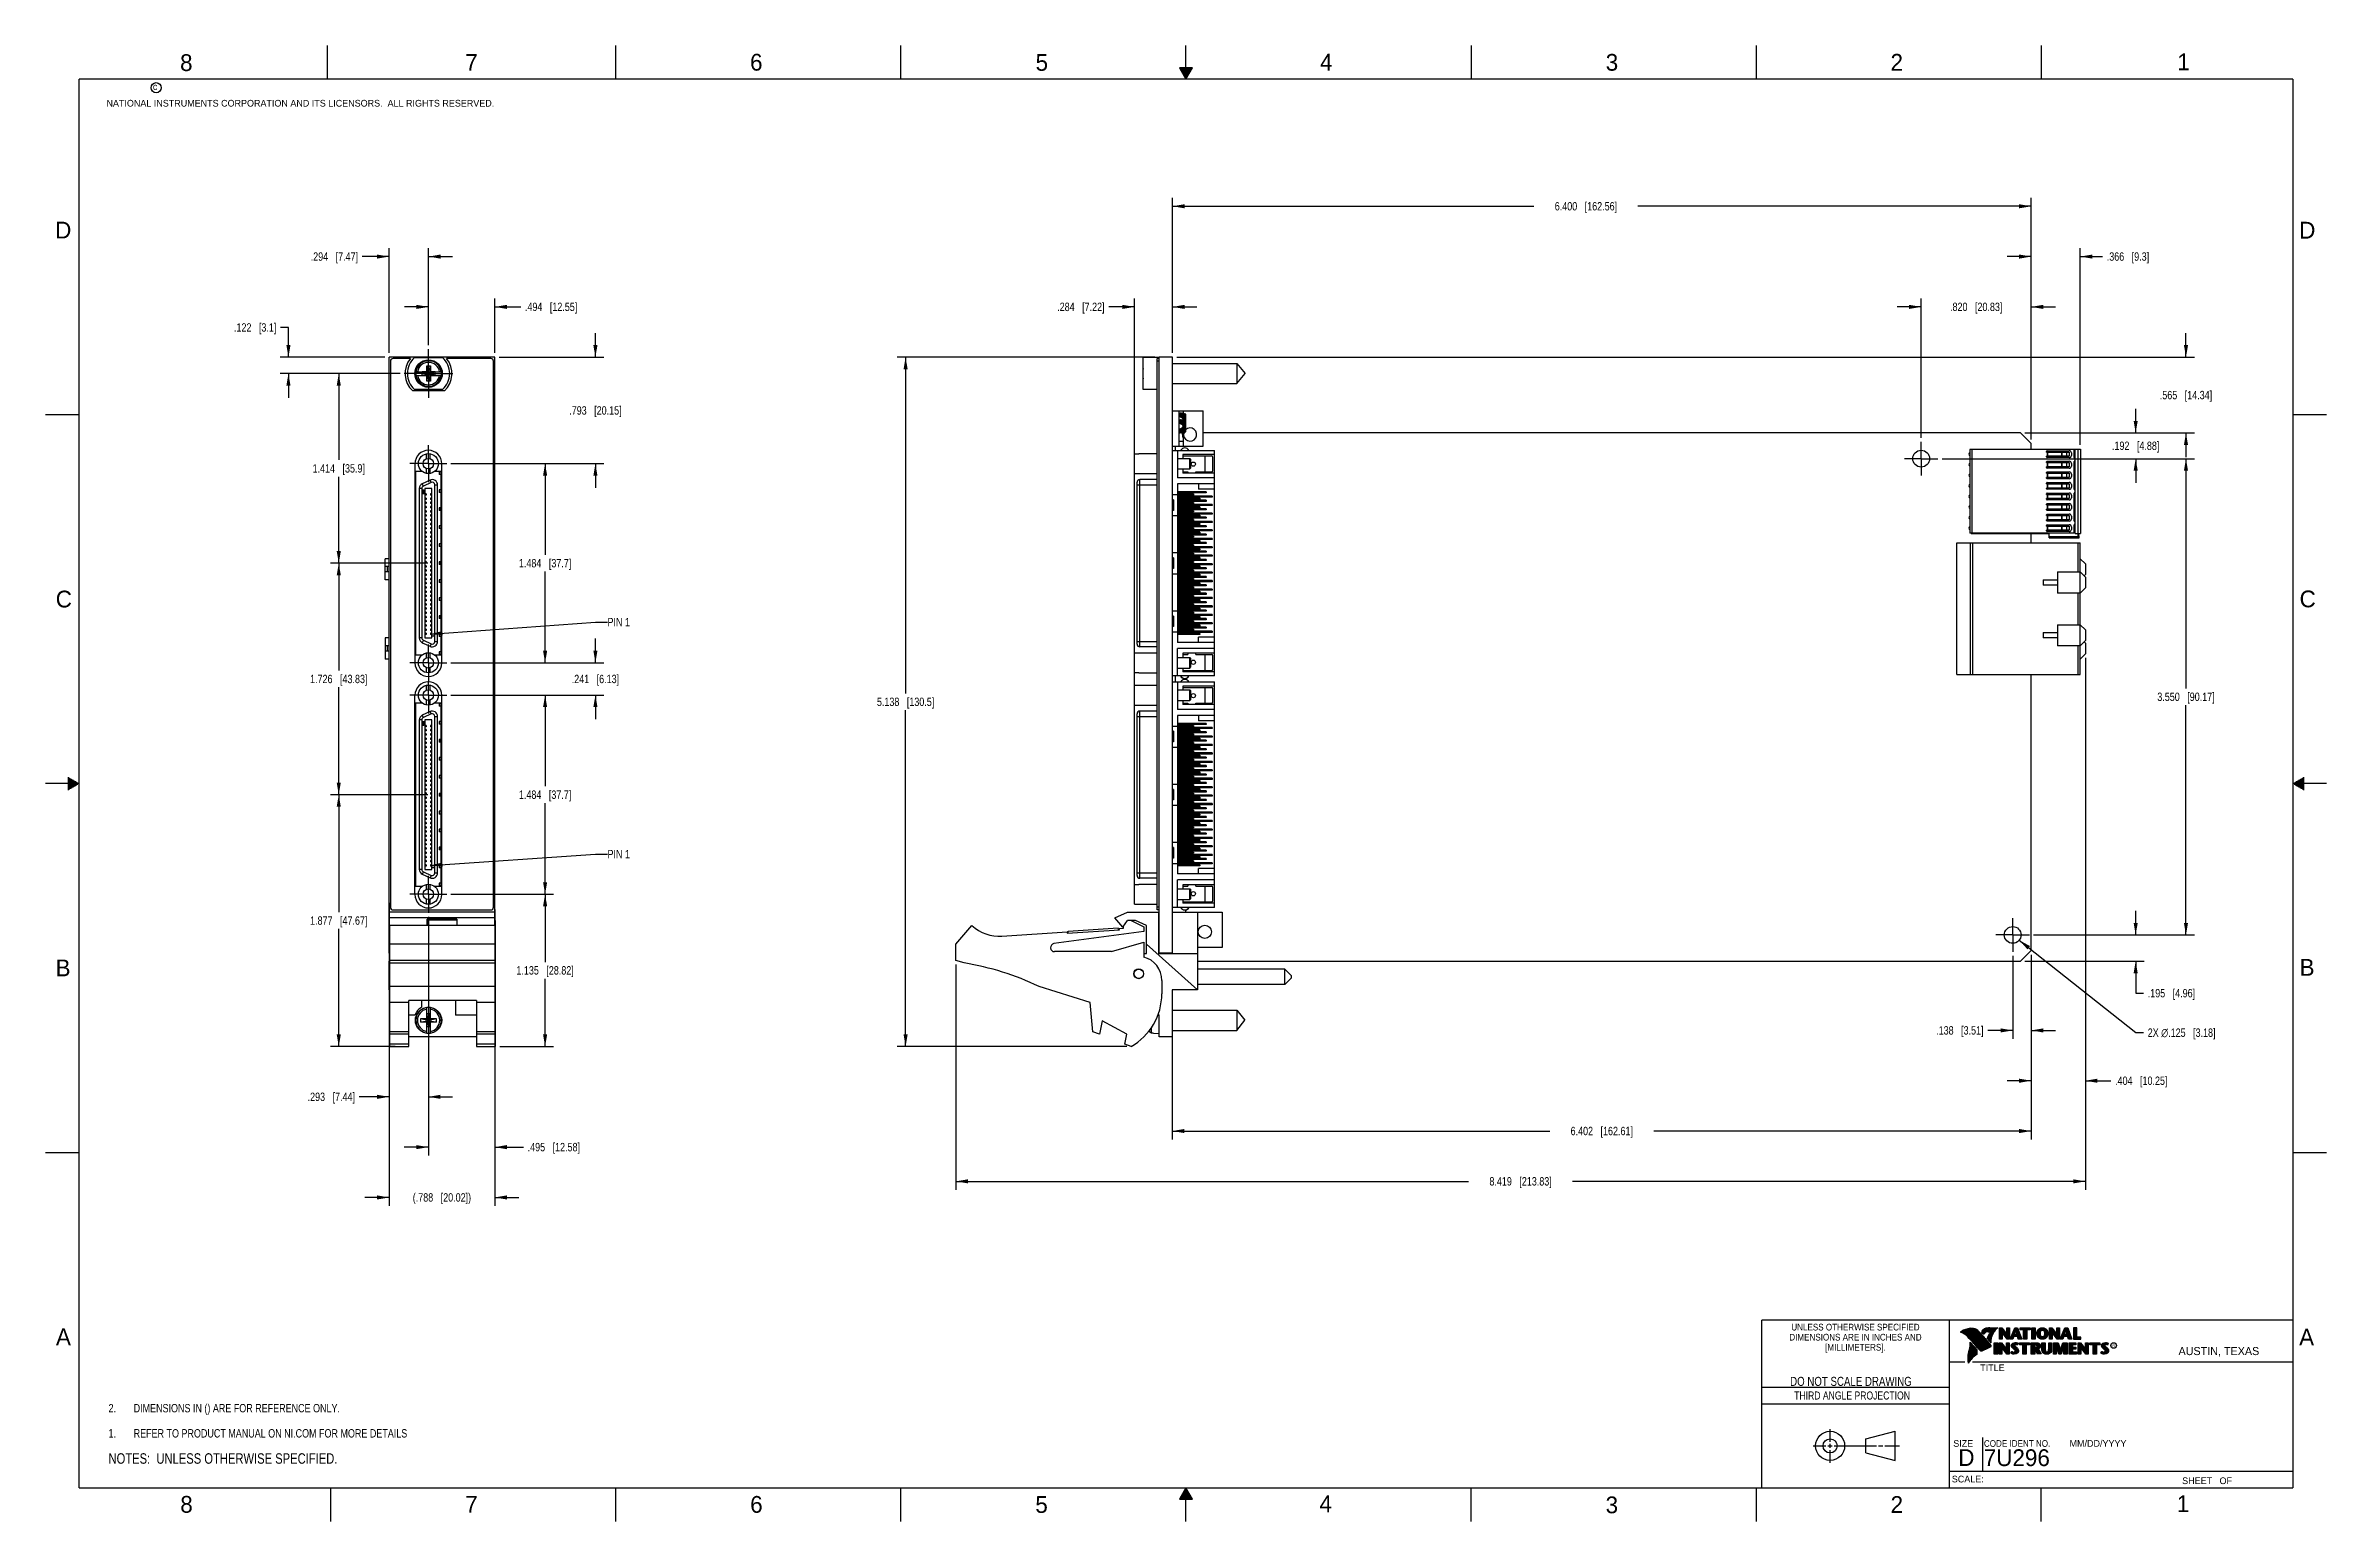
# Model space of a CAD drawing. Header units: inches. Extents: x 0 to 34, y 0 to 22.
import ezdxf

# ---------------------------------------------------------------- set-up
doc = ezdxf.new("R2010")
doc.units = ezdxf.units.IN
doc.header["$LTSCALE"] = 1.87
doc.header["$MEASUREMENT"] = 0
doc.linetypes.add('CENTER', pattern=[0.6, 0.375, -0.075, 0.075, -0.075])
doc.layers.get('0').update_dxf_attribs({"linetype": 'CONTINUOUS'})
for name, color, linetype in [('02___PRT_ALL_AXES', 7, 'CONTINUOUS'), ('5_ALL_CURVES', 7, 'CONTINUOUS'), ('COSMETIC', 7, 'CONTINUOUS'), ('DEFAULT_1', 7, 'CENTER'), ('DETAIL', 7, 'CONTINUOUS'), ('DIMENSIONS', 7, 'CONTINUOUS')]:
    doc.layers.add(name, color=color, linetype=linetype)
doc.styles.get("Standard").update_dxf_attribs({"font": 'txt', "width": 0.8})
doc.styles.add('TEXTSTYLE_2', font='txt')
doc.styles.add('TEXTSTYLE_3', font='txt', dxfattribs={"width": 0.9})
doc.dimstyles.new('DIMSTYLE_1', dxfattribs={"dimtxt": 0.125, "dimasz": 0.18, "dimexe": 0.125, "dimexo": 0.0625, "dimgap": 0.0625, "dimtad": 0, "dimtih": 1, "dimtoh": 1, "dimdec": 3, "dimlfac": 0.5, "dimzin": 4, "dimdsep": 46, "dimtxsty": 'STANDARD', "dimblk": '_FILLED', "dimblk1": '_FILLED', "dimblk2": '_FILLED', "dimcen": 0.09, "dimadec": 0, "dimazin": 0, "dimtp": 0.001, "dimtm": 0.001, "dimtfac": 1, "dimtdec": 3, "dimtofl": 0, "dimtmove": 0, "dimatfit": 3, "dimldrblk": '_FILLED', "dimfxl": 1, "dimtolj": 1, "dimtzin": 4, "dimarcsym": 0})
doc.dimstyles.new('DIMSTYLE_2', dxfattribs={"dimtxt": 0.125, "dimasz": 0.18, "dimexe": 0.125, "dimexo": 0.0625, "dimgap": 0.09, "dimtad": 0, "dimtih": 1, "dimtoh": 1, "dimdec": 3, "dimlfac": 0.5, "dimzin": 4, "dimdsep": 46, "dimtxsty": 'STANDARD', "dimblk": '_FILLED', "dimblk1": '_FILLED', "dimblk2": '_FILLED', "dimcen": 0.09, "dimadec": 0, "dimazin": 0, "dimtp": 0.001, "dimtm": 0.001, "dimtfac": 1, "dimtdec": 3, "dimtofl": 0, "dimtmove": 0, "dimatfit": 2, "dimldrblk": '_FILLED', "dimfxl": 1, "dimtolj": 1, "dimtzin": 4, "dimarcsym": 0})
doc.dimstyles.get("Standard").update_dxf_attribs({"dimtxt": 0.125, "dimasz": 0.18, "dimexe": 0.125, "dimexo": 0.0625, "dimgap": 0.09, "dimtad": 0, "dimtih": 1, "dimtoh": 1, "dimdec": 3, "dimzin": 4, "dimdsep": 46, "dimtxsty": 'STANDARD', "dimblk": '_FILLED', "dimblk1": '_FILLED', "dimblk2": '_FILLED', "dimcen": 0.09, "dimadec": 0, "dimazin": 0, "dimtol": 1, "dimtp": 0.01, "dimtm": 0.01, "dimtfac": 1, "dimtdec": 3, "dimtofl": 0, "dimtmove": 0, "dimatfit": 3, "dimldrblk": '_FILLED', "dimfxl": 1, "dimtolj": 1, "dimtzin": 4, "dimarcsym": 0})

msp = doc.modelspace()

# ---------------------------------------------------------------- texts
at = {"color": 2, "linetype": 'CONTINUOUS', "line_spacing_factor": 0.9}
for s, insert, char_height, width, attachment_point, style in [('8', (2.0046, 21.8713), 0.25, 0.25, 1, 'TEXTSTYLE_2'), ('7', (6.2556, 21.8743), 0.25, 0.25, 1, 'TEXTSTYLE_2'), ('6', (10.5012, 21.8772), 0.25, 0.25, 1, 'TEXTSTYLE_2'), ('5', (14.7577, 21.8747), 0.25, 0.25, 1, 'TEXTSTYLE_2'), ('4', (18.9977, 21.8777), 0.25, 0.25, 1, 'TEXTSTYLE_2'), ('3', (23.257, 21.8759), 0.25, 0.25, 1, 'TEXTSTYLE_2'), ('2', (27.5025, 21.8762), 0.25, 0.25, 1, 'TEXTSTYLE_2'), ('1', (31.7781, 21.8826), 0.25, 0.25, 1, 'TEXTSTYLE_2'), ('NATIONAL INSTRUMENTS CORPORATION AND ITS LICENSORS.  ALL RIGHTS RESERVED.', (0.9071, 21.1911), 0.1, 7.3, 1, 'TEXTSTYLE_2'), ('c', (1.599, 21.4388), 0.1, 0.1, 1, 'TEXTSTYLE_2'), ('D', (0.1424, 19.375), 0.25, 0.25, 1, 'TEXTSTYLE_2'), ('D', (33.5947, 19.3736), 0.25, 0.25, 1, 'TEXTSTYLE_2'), ('C', (0.1508, 13.8746), 0.25, 0.25, 1, 'TEXTSTYLE_2'), ('C', (33.6004, 13.8767), 0.25, 0.25, 1, 'TEXTSTYLE_2'), ('B', (0.1484, 8.3757), 0.25, 0.25, 1, 'TEXTSTYLE_2'), ('B', (33.6006, 8.3845), 0.25, 0.25, 1, 'TEXTSTYLE_2'), ('A', (0.1541, 2.8761), 0.25, 0.25, 1, 'TEXTSTYLE_2'), ('DIMENSIONS ARE IN INCHES AND', (26.9799, 2.7959), 0.1, 2.52, 2, 'TEXTSTYLE_3'), ('UNLESS OTHERWISE SPECIFIED', (26.9799, 2.9459), 0.1, 2.34, 2, 'TEXTSTYLE_3'), ('A', (33.5939, 2.8728), 0.25, 0.25, 1, 'TEXTSTYLE_2'), ('[MILLIMETERS].', (26.9799, 2.6459), 0.1, 1.26, 2, 'TEXTSTYLE_3'), ('R', (30.8076, 2.6413), 0.042, 0.041979, 1, 'TEXTSTYLE_2'), ('AUSTIN, TEXAS', (31.7957, 2.599), 0.12, 1.56, 1, 'TEXTSTYLE_2'), ('TITLE', (28.8397, 2.3397), 0.1, 0.5, 1, 'TEXTSTYLE_2'), ('SIZE', (28.4379, 1.2118), 0.1, 0.4, 1, 'TEXTSTYLE_2'), ('CODE IDENT NO.', (28.8949, 1.2115), 0.1, 1.26, 1, 'TEXTSTYLE_3'), ('MM/DD/YYYY', (30.1721, 1.2121), 0.1, 1, 1, 'TEXTSTYLE_2'), ('SCALE:', (28.4164, 0.6806), 0.1, 0.6, 1, 'TEXTSTYLE_2'), ('8', (2.0074, 0.3791), 0.25, 0.25, 1, 'TEXTSTYLE_2'), ('7', (6.2553, 0.3787), 0.25, 0.25, 1, 'TEXTSTYLE_2'), ('6', (10.5033, 0.3784), 0.25, 0.25, 1, 'TEXTSTYLE_2'), ('5', (14.754, 0.3762), 0.25, 0.25, 1, 'TEXTSTYLE_2'), ('4', (18.9884, 0.3869), 0.25, 0.25, 1, 'TEXTSTYLE_2'), ('3', (23.2555, 0.371), 0.25, 0.25, 1, 'TEXTSTYLE_2'), ('2', (27.5035, 0.3763), 0.25, 0.25, 1, 'TEXTSTYLE_2'), ('1', (31.7706, 0.389), 0.25, 0.25, 1, 'TEXTSTYLE_2'), ('SHEET   OF', (31.8499, 0.6557), 0.1, 1, 1, 'TEXTSTYLE_2')]:
    msp.add_mtext(s, dxfattribs=dict(at, insert=insert, char_height=char_height, width=width, attachment_point=attachment_point, style=style))
at = {"color": 7, "linetype": 'CONTINUOUS', "insert": (26.9127, 2.1549), "char_height": 0.135, "width": 2.16, "attachment_point": 2, "line_spacing_factor": 0.9}
msp.add_mtext('DO NOT SCALE DRAWING', dxfattribs=at)
at = {"color": 2, "linetype": 'CONTINUOUS', "insert": (26.9296, 1.9368), "char_height": 0.12, "width": 2.112, "attachment_point": 2, "line_spacing_factor": 0.9}
msp.add_mtext('THIRD ANGLE PROJECTION', dxfattribs=at)
at = {"color": 7, "linetype": 'CONTINUOUS', "char_height": 0.25, "attachment_point": 1, "line_spacing_factor": 0.9, "style": 'TEXTSTYLE_2'}
for s, insert, width in [('D  ', (28.5128, 1.0764), 0.75), ('7U296', (28.8928, 1.0745), 1.25)]:
    msp.add_mtext(s, dxfattribs=dict(at, insert=insert, width=width))
at = {"layer": 'DETAIL', "color": 2, "linetype": 'CONTINUOUS', "char_height": 0.125, "width": 0.5, "attachment_point": 1, "line_spacing_factor": 0.9}
for insert in [(8.3764, 13.4693), (8.3764, 10.0106)]:
    msp.add_mtext('PIN 1', dxfattribs=dict(at, insert=insert))

# ---------------------------------------------------------------- blocks, each defined once
blk = doc.blocks.new('CUSTOM_NOTE_BL0', base_point=(3.625, 1.312))
at = {"color": 2, "linetype": 'CONTINUOUS', "width": 0.8}
for s, p in [('1.', (0.938, 1.25)), ('REFER TO PRODUCT MANUAL ON NI.COM FOR MORE DETAILS', (1.312, 1.25))]:
    blk.add_text(s, height=0.125, dxfattribs=at).set_placement(p)
blk = doc.blocks.new('_FILLED')
at = {"color": 0, "linetype": 'BYBLOCK'}
blk.add_solid([(0, 0), (-1, 0.17), (-1, -0.17)], dxfattribs=at)
blk = doc.blocks.new('*D0')
at = {"layer": 'DIMENSIONS', "color": 2, "linetype": 'CONTINUOUS'}
for p, q in [((3.62, 17.798), (3.503, 17.798)), ((3.62, 17.355), (3.62, 17.798)), ((5.058, 17.355), (3.495, 17.355)), ((5.284, 17.111), (3.495, 17.111)), ((3.62, 17.111), (3.62, 16.751))]:
    blk.add_line(p, q, dxfattribs=at)
at = {"layer": 'DIMENSIONS', "color": 2, "linetype": 'CONTINUOUS', "xscale": 0.18, "yscale": 0.18, "zscale": 0.18}
for p, rotation in [((3.62, 17.355), 270), ((3.62, 17.111), 90)]:
    blk.add_blockref('_FILLED', p, dxfattribs=dict(at, rotation=rotation))
at = {"layer": 'DIMENSIONS', "color": 2, "linetype": 'CONTINUOUS', "insert": (3.44, 17.861), "char_height": 0.125, "width": 1.025, "attachment_point": 3, "line_spacing_factor": 0.9}
blk.add_mtext('.122{\\Ftxt.shx;\\W1.000000;\\H0.125000; }[3.1]', dxfattribs=at)
blk = doc.blocks.new('*D1')
at = {"layer": 'DIMENSIONS', "color": 2, "linetype": 'CONTINUOUS'}
for p, q in [((5.284, 17.111), (4.245, 17.111)), ((4.37, 17.111), (4.37, 15.823)), ((4.37, 14.284), (4.37, 15.573)), ((5.697, 14.284), (4.245, 14.284))]:
    blk.add_line(p, q, dxfattribs=at)
at = {"layer": 'DIMENSIONS', "color": 2, "linetype": 'CONTINUOUS', "xscale": 0.18, "yscale": 0.18, "zscale": 0.18}
for p, rotation in [((4.37, 17.111), 90), ((4.37, 14.284), 270)]:
    blk.add_blockref('_FILLED', p, dxfattribs=dict(at, rotation=rotation))
at = {"layer": 'DIMENSIONS', "color": 2, "linetype": 'CONTINUOUS', "insert": (4.37, 15.76), "char_height": 0.125, "width": 1.225, "attachment_point": 2, "line_spacing_factor": 0.9}
blk.add_mtext('1.414{\\Ftxt.shx;\\W1.000000;\\H0.125000; }[35.9]', dxfattribs=at)
blk = doc.blocks.new('*D2')
at = {"layer": 'DIMENSIONS', "color": 2, "linetype": 'CONTINUOUS'}
for p, q in [((5.697, 14.284), (4.245, 14.284)), ((4.37, 14.284), (4.37, 12.684)), ((4.37, 10.833), (4.37, 12.434)), ((5.697, 10.833), (4.245, 10.833))]:
    blk.add_line(p, q, dxfattribs=at)
at = {"layer": 'DIMENSIONS', "color": 2, "linetype": 'CONTINUOUS', "xscale": 0.18, "yscale": 0.18, "zscale": 0.18}
for p, rotation in [((4.37, 14.284), 90), ((4.37, 10.833), 270)]:
    blk.add_blockref('_FILLED', p, dxfattribs=dict(at, rotation=rotation))
at = {"layer": 'DIMENSIONS', "color": 2, "linetype": 'CONTINUOUS', "insert": (4.37, 12.621), "char_height": 0.125, "width": 1.325, "attachment_point": 2, "line_spacing_factor": 0.9}
blk.add_mtext('1.726{\\Ftxt.shx;\\W1.000000;\\H0.125000; }[43.83]', dxfattribs=at)
blk = doc.blocks.new('*D3')
at = {"layer": 'DIMENSIONS', "color": 2, "linetype": 'CONTINUOUS'}
for p, q in [((5.697, 10.833), (4.245, 10.833)), ((4.37, 10.833), (4.37, 9.081)), ((4.37, 7.079), (4.37, 8.831)), ((5.212, 7.079), (4.245, 7.079))]:
    blk.add_line(p, q, dxfattribs=at)
at = {"layer": 'DIMENSIONS', "color": 2, "linetype": 'CONTINUOUS', "xscale": 0.18, "yscale": 0.18, "zscale": 0.18}
for p, rotation in [((4.37, 10.833), 90), ((4.37, 7.079), 270)]:
    blk.add_blockref('_FILLED', p, dxfattribs=dict(at, rotation=rotation))
at = {"layer": 'DIMENSIONS', "color": 2, "linetype": 'CONTINUOUS', "insert": (4.37, 9.019), "char_height": 0.125, "width": 1.325, "attachment_point": 2, "line_spacing_factor": 0.9}
blk.add_mtext('1.877{\\Ftxt.shx;\\W1.000000;\\H0.125000; }[47.67]', dxfattribs=at)
blk = doc.blocks.new('*D4')
at = {"layer": 'DIMENSIONS', "color": 2, "linetype": 'CONTINUOUS'}
for p, q in [((6.043, 15.769), (7.571, 15.769)), ((7.446, 15.769), (7.446, 14.409)), ((7.446, 12.8), (7.446, 14.159)), ((6.043, 12.8), (7.571, 12.8))]:
    blk.add_line(p, q, dxfattribs=at)
at = {"layer": 'DIMENSIONS', "color": 2, "linetype": 'CONTINUOUS', "xscale": 0.18, "yscale": 0.18, "zscale": 0.18}
for p, rotation in [((7.446, 15.769), 90), ((7.446, 12.8), 270)]:
    blk.add_blockref('_FILLED', p, dxfattribs=dict(at, rotation=rotation))
at = {"layer": 'DIMENSIONS', "color": 2, "linetype": 'CONTINUOUS', "insert": (7.446, 14.347), "char_height": 0.125, "width": 1.225, "attachment_point": 2, "line_spacing_factor": 0.9}
blk.add_mtext('1.484{\\Ftxt.shx;\\W1.000000;\\H0.125000; }[37.7]', dxfattribs=at)
blk = doc.blocks.new('*D5')
at = {"layer": 'DIMENSIONS', "color": 2, "linetype": 'CONTINUOUS'}
for p, q in [((8.196, 12.8), (8.196, 13.16)), ((6.043, 12.8), (8.321, 12.8)), ((6.043, 12.318), (8.321, 12.318)), ((8.196, 12.318), (8.196, 11.958))]:
    blk.add_line(p, q, dxfattribs=at)
at = {"layer": 'DIMENSIONS', "color": 2, "linetype": 'CONTINUOUS', "xscale": 0.18, "yscale": 0.18, "zscale": 0.18}
for p, rotation in [((8.196, 12.8), 270), ((8.196, 12.318), 90)]:
    blk.add_blockref('_FILLED', p, dxfattribs=dict(at, rotation=rotation))
at = {"layer": 'DIMENSIONS', "color": 2, "linetype": 'CONTINUOUS', "insert": (8.196, 12.621), "char_height": 0.125, "width": 1.125, "attachment_point": 2, "line_spacing_factor": 0.9}
blk.add_mtext('.241{\\Ftxt.shx;\\W1.000000;\\H0.125000; }[6.13]', dxfattribs=at)
blk = doc.blocks.new('*D6')
at = {"layer": 'DIMENSIONS', "color": 2, "linetype": 'CONTINUOUS'}
for p, q in [((6.043, 12.318), (7.571, 12.318)), ((7.446, 12.318), (7.446, 10.958)), ((7.446, 9.349), (7.446, 10.708)), ((6.043, 9.349), (7.571, 9.349))]:
    blk.add_line(p, q, dxfattribs=at)
at = {"layer": 'DIMENSIONS', "color": 2, "linetype": 'CONTINUOUS', "xscale": 0.18, "yscale": 0.18, "zscale": 0.18}
for p, rotation in [((7.446, 12.318), 90), ((7.446, 9.349), 270)]:
    blk.add_blockref('_FILLED', p, dxfattribs=dict(at, rotation=rotation))
at = {"layer": 'DIMENSIONS', "color": 2, "linetype": 'CONTINUOUS', "insert": (7.446, 10.896), "char_height": 0.125, "width": 1.225, "attachment_point": 2, "line_spacing_factor": 0.9}
blk.add_mtext('1.484{\\Ftxt.shx;\\W1.000000;\\H0.125000; }[37.7]', dxfattribs=at)
blk = doc.blocks.new('*D7')
at = {"layer": 'DIMENSIONS', "color": 2, "linetype": 'CONTINUOUS'}
for p, q in [((8.196, 17.355), (8.196, 17.715)), ((6.759, 17.355), (8.321, 17.355)), ((6.043, 15.769), (8.321, 15.769)), ((8.196, 15.769), (8.196, 15.409))]:
    blk.add_line(p, q, dxfattribs=at)
at = {"layer": 'DIMENSIONS', "color": 2, "linetype": 'CONTINUOUS', "xscale": 0.18, "yscale": 0.18, "zscale": 0.18}
for p, rotation in [((8.196, 17.355), 270), ((8.196, 15.769), 90)]:
    blk.add_blockref('_FILLED', p, dxfattribs=dict(at, rotation=rotation))
at = {"layer": 'DIMENSIONS', "color": 2, "linetype": 'CONTINUOUS', "insert": (8.196, 16.624), "char_height": 0.125, "width": 1.225, "attachment_point": 2, "line_spacing_factor": 0.9}
blk.add_mtext('.793{\\Ftxt.shx;\\W1.000000;\\H0.125000; }[20.15]', dxfattribs=at)
blk = doc.blocks.new('*D8')
at = {"layer": 'DIMENSIONS', "color": 2, "linetype": 'CONTINUOUS'}
for p, q in [((6.043, 9.349), (7.571, 9.349)), ((7.446, 9.349), (7.446, 8.339)), ((7.446, 7.079), (7.446, 8.089)), ((6.771, 7.079), (7.571, 7.079))]:
    blk.add_line(p, q, dxfattribs=at)
at = {"layer": 'DIMENSIONS', "color": 2, "linetype": 'CONTINUOUS', "xscale": 0.18, "yscale": 0.18, "zscale": 0.18}
for p, rotation in [((7.446, 9.349), 90), ((7.446, 7.079), 270)]:
    blk.add_blockref('_FILLED', p, dxfattribs=dict(at, rotation=rotation))
at = {"layer": 'DIMENSIONS', "color": 2, "linetype": 'CONTINUOUS', "insert": (7.446, 8.277), "char_height": 0.125, "width": 1.325, "attachment_point": 2, "line_spacing_factor": 0.9}
blk.add_mtext('1.135{\\Ftxt.shx;\\W1.000000;\\H0.125000; }[28.82]', dxfattribs=at)
blk = doc.blocks.new('*D9')
at = {"layer": 'DIMENSIONS', "color": 2, "linetype": 'CONTINUOUS'}
for p, q in [((5.12, 18.855), (4.72, 18.855)), ((5.12, 17.418), (5.12, 18.98)), ((5.708, 17.536), (5.708, 18.98)), ((5.708, 18.855), (6.068, 18.855))]:
    blk.add_line(p, q, dxfattribs=at)
at = {"layer": 'DIMENSIONS', "color": 2, "linetype": 'CONTINUOUS', "xscale": 0.18, "yscale": 0.18, "zscale": 0.18}
blk.add_blockref('_FILLED', (5.12, 18.855), dxfattribs=at)
at = {"layer": 'DIMENSIONS', "color": 2, "linetype": 'CONTINUOUS', "xscale": 0.18, "yscale": 0.18, "zscale": 0.18, "rotation": 180}
blk.add_blockref('_FILLED', (5.708, 18.855), dxfattribs=at)
at = {"layer": 'DIMENSIONS', "color": 2, "linetype": 'CONTINUOUS', "insert": (4.658, 18.918), "char_height": 0.125, "width": 1.125, "attachment_point": 3, "line_spacing_factor": 0.9}
blk.add_mtext('.294{\\Ftxt.shx;\\W1.000000;\\H0.125000; }[7.47]', dxfattribs=at)
blk = doc.blocks.new('*D10')
at = {"layer": 'DIMENSIONS', "color": 2, "linetype": 'CONTINUOUS'}
for p, q in [((5.708, 18.105), (5.348, 18.105)), ((5.708, 17.536), (5.708, 18.23)), ((6.696, 17.418), (6.696, 18.23)), ((6.696, 18.105), (7.083, 18.105))]:
    blk.add_line(p, q, dxfattribs=at)
at = {"layer": 'DIMENSIONS', "color": 2, "linetype": 'CONTINUOUS', "xscale": 0.18, "yscale": 0.18, "zscale": 0.18}
blk.add_blockref('_FILLED', (5.708, 18.105), dxfattribs=at)
at = {"layer": 'DIMENSIONS', "color": 2, "linetype": 'CONTINUOUS', "xscale": 0.18, "yscale": 0.18, "zscale": 0.18, "rotation": 180}
blk.add_blockref('_FILLED', (6.696, 18.105), dxfattribs=at)
at = {"layer": 'DIMENSIONS', "color": 2, "linetype": 'CONTINUOUS', "insert": (7.145, 18.168), "char_height": 0.125, "width": 1.225, "attachment_point": 1, "line_spacing_factor": 0.9}
blk.add_mtext('.494{\\Ftxt.shx;\\W1.000000;\\H0.125000; }[12.55]', dxfattribs=at)
blk = doc.blocks.new('*D11')
at = {"layer": 'DIMENSIONS', "color": 2, "linetype": 'CONTINUOUS'}
for p, q in [((5.12, 9.219), (5.12, 4.704)), ((6.696, 9.124), (6.696, 4.704)), ((5.12, 4.829), (4.76, 4.829)), ((6.696, 4.829), (7.056, 4.829))]:
    blk.add_line(p, q, dxfattribs=at)
at = {"layer": 'DIMENSIONS', "color": 2, "linetype": 'CONTINUOUS', "xscale": 0.18, "yscale": 0.18, "zscale": 0.18}
blk.add_blockref('_FILLED', (5.12, 4.829), dxfattribs=at)
at = {"layer": 'DIMENSIONS', "color": 2, "linetype": 'CONTINUOUS', "xscale": 0.18, "yscale": 0.18, "zscale": 0.18, "rotation": 180}
blk.add_blockref('_FILLED', (6.696, 4.829), dxfattribs=at)
at = {"layer": 'DIMENSIONS', "color": 2, "linetype": 'CONTINUOUS', "insert": (5.908, 4.892), "char_height": 0.125, "width": 1.425, "attachment_point": 2, "line_spacing_factor": 0.9}
blk.add_mtext('(.788{\\Ftxt.shx;\\W1.000000;\\H0.125000; }[20.02])', dxfattribs=at)
blk = doc.blocks.new('*D12')
at = {"layer": 'DIMENSIONS', "color": 2, "linetype": 'CONTINUOUS'}
for p, q in [((5.706, 9.012), (5.706, 6.204)), ((5.12, 8.407), (5.12, 6.204)), ((5.12, 6.329), (4.674, 6.329)), ((5.706, 6.329), (6.066, 6.329))]:
    blk.add_line(p, q, dxfattribs=at)
at = {"layer": 'DIMENSIONS', "color": 2, "linetype": 'CONTINUOUS', "xscale": 0.18, "yscale": 0.18, "zscale": 0.18}
blk.add_blockref('_FILLED', (5.12, 6.329), dxfattribs=at)
at = {"layer": 'DIMENSIONS', "color": 2, "linetype": 'CONTINUOUS', "xscale": 0.18, "yscale": 0.18, "zscale": 0.18, "rotation": 180}
blk.add_blockref('_FILLED', (5.706, 6.329), dxfattribs=at)
at = {"layer": 'DIMENSIONS', "color": 2, "linetype": 'CONTINUOUS', "insert": (4.612, 6.392), "char_height": 0.125, "width": 1.125, "attachment_point": 3, "line_spacing_factor": 0.9}
blk.add_mtext('.293{\\Ftxt.shx;\\W1.000000;\\H0.125000; }[7.44]', dxfattribs=at)
blk = doc.blocks.new('*D13')
at = {"layer": 'DIMENSIONS', "color": 2, "linetype": 'CONTINUOUS'}
for p, q in [((5.706, 9.012), (5.706, 5.454)), ((6.696, 8.407), (6.696, 5.454)), ((5.706, 5.579), (5.346, 5.579)), ((6.696, 5.579), (7.124, 5.579))]:
    blk.add_line(p, q, dxfattribs=at)
at = {"layer": 'DIMENSIONS', "color": 2, "linetype": 'CONTINUOUS', "xscale": 0.18, "yscale": 0.18, "zscale": 0.18}
blk.add_blockref('_FILLED', (5.706, 5.579), dxfattribs=at)
at = {"layer": 'DIMENSIONS', "color": 2, "linetype": 'CONTINUOUS', "xscale": 0.18, "yscale": 0.18, "zscale": 0.18, "rotation": 180}
blk.add_blockref('_FILLED', (6.696, 5.579), dxfattribs=at)
at = {"layer": 'DIMENSIONS', "color": 2, "linetype": 'CONTINUOUS', "insert": (7.186, 5.642), "char_height": 0.125, "width": 1.225, "attachment_point": 1, "line_spacing_factor": 0.9}
blk.add_mtext('.495{\\Ftxt.shx;\\W1.000000;\\H0.125000; }[12.58]', dxfattribs=at)
blk = doc.blocks.new('*D14')
at = {"layer": 'DIMENSIONS', "color": 2, "linetype": 'CONTINUOUS'}
for p, q in [((16.537, 17.355), (12.695, 17.355)), ((12.82, 17.355), (12.82, 12.342)), ((12.82, 7.079), (12.82, 12.092)), ((16.119, 7.079), (12.695, 7.079))]:
    blk.add_line(p, q, dxfattribs=at)
at = {"layer": 'DIMENSIONS', "color": 2, "linetype": 'CONTINUOUS', "xscale": 0.18, "yscale": 0.18, "zscale": 0.18}
for p, rotation in [((12.82, 17.355), 90), ((12.82, 7.079), 270)]:
    blk.add_blockref('_FILLED', p, dxfattribs=dict(at, rotation=rotation))
at = {"layer": 'DIMENSIONS', "color": 2, "linetype": 'CONTINUOUS', "insert": (12.82, 12.28), "char_height": 0.125, "width": 1.325, "attachment_point": 2, "line_spacing_factor": 0.9}
blk.add_mtext('5.138{\\Ftxt.shx;\\W1.000000;\\H0.125000; }[130.5]', dxfattribs=at)
blk = doc.blocks.new('*D15')
at = {"layer": 'DIMENSIONS', "color": 2, "linetype": 'CONTINUOUS'}
for p, q in [((29.6, 18.855), (29.24, 18.855)), ((29.6, 16.13), (29.6, 18.98)), ((30.332, 16.048), (30.332, 18.98)), ((30.332, 18.855), (30.663, 18.855))]:
    blk.add_line(p, q, dxfattribs=at)
at = {"layer": 'DIMENSIONS', "color": 2, "linetype": 'CONTINUOUS', "xscale": 0.18, "yscale": 0.18, "zscale": 0.18}
blk.add_blockref('_FILLED', (29.6, 18.855), dxfattribs=at)
at = {"layer": 'DIMENSIONS', "color": 2, "linetype": 'CONTINUOUS', "xscale": 0.18, "yscale": 0.18, "zscale": 0.18, "rotation": 180}
blk.add_blockref('_FILLED', (30.332, 18.855), dxfattribs=at)
at = {"layer": 'DIMENSIONS', "color": 2, "linetype": 'CONTINUOUS', "insert": (30.726, 18.918), "char_height": 0.125, "width": 1.025, "attachment_point": 1, "line_spacing_factor": 0.9}
blk.add_mtext('.366{\\Ftxt.shx;\\W1.000000;\\H0.125000; }[9.3]', dxfattribs=at)
blk = doc.blocks.new('*D16')
at = {"layer": 'DIMENSIONS', "color": 2, "linetype": 'CONTINUOUS'}
for p, q in [((30.407, 12.872), (30.407, 6.444)), ((29.6, 8.447), (29.6, 6.444)), ((29.6, 6.569), (29.24, 6.569)), ((30.407, 6.569), (30.788, 6.569))]:
    blk.add_line(p, q, dxfattribs=at)
at = {"layer": 'DIMENSIONS', "color": 2, "linetype": 'CONTINUOUS', "xscale": 0.18, "yscale": 0.18, "zscale": 0.18}
blk.add_blockref('_FILLED', (29.6, 6.569), dxfattribs=at)
at = {"layer": 'DIMENSIONS', "color": 2, "linetype": 'CONTINUOUS', "xscale": 0.18, "yscale": 0.18, "zscale": 0.18, "rotation": 180}
blk.add_blockref('_FILLED', (30.407, 6.569), dxfattribs=at)
at = {"layer": 'DIMENSIONS', "color": 2, "linetype": 'CONTINUOUS', "insert": (30.85, 6.632), "char_height": 0.125, "width": 1.225, "attachment_point": 1, "line_spacing_factor": 0.9}
blk.add_mtext('.404{\\Ftxt.shx;\\W1.000000;\\H0.125000; }[10.25]', dxfattribs=at)
blk = doc.blocks.new('*D17')
at = {"layer": 'DIMENSIONS', "color": 2, "linetype": 'CONTINUOUS'}
for p, q in [((29.6, 8.447), (29.6, 5.694)), ((16.796, 7.407), (16.796, 5.694)), ((16.796, 5.819), (22.423, 5.819)), ((29.6, 5.819), (23.973, 5.819))]:
    blk.add_line(p, q, dxfattribs=at)
at = {"layer": 'DIMENSIONS', "color": 2, "linetype": 'CONTINUOUS', "xscale": 0.18, "yscale": 0.18, "zscale": 0.18, "rotation": 180}
blk.add_blockref('_FILLED', (16.796, 5.819), dxfattribs=at)
at = {"layer": 'DIMENSIONS', "color": 2, "linetype": 'CONTINUOUS', "xscale": 0.18, "yscale": 0.18, "zscale": 0.18}
blk.add_blockref('_FILLED', (29.6, 5.819), dxfattribs=at)
at = {"layer": 'DIMENSIONS', "color": 2, "linetype": 'CONTINUOUS', "insert": (23.198, 5.882), "char_height": 0.125, "width": 1.425, "attachment_point": 2, "line_spacing_factor": 0.9}
blk.add_mtext('6.402{\\Ftxt.shx;\\W1.000000;\\H0.125000; }[162.61]', dxfattribs=at)
blk = doc.blocks.new('*D18')
at = {"layer": 'DIMENSIONS', "color": 2, "linetype": 'CONTINUOUS'}
for p, q in [((16.8, 17.418), (16.8, 19.73)), ((29.6, 16.13), (29.6, 19.73)), ((16.8, 19.605), (22.187, 19.605)), ((29.6, 19.605), (23.737, 19.605))]:
    blk.add_line(p, q, dxfattribs=at)
at = {"layer": 'DIMENSIONS', "color": 2, "linetype": 'CONTINUOUS', "xscale": 0.18, "yscale": 0.18, "zscale": 0.18, "rotation": 180}
blk.add_blockref('_FILLED', (16.8, 19.605), dxfattribs=at)
at = {"layer": 'DIMENSIONS', "color": 2, "linetype": 'CONTINUOUS', "xscale": 0.18, "yscale": 0.18, "zscale": 0.18}
blk.add_blockref('_FILLED', (29.6, 19.605), dxfattribs=at)
at = {"layer": 'DIMENSIONS', "color": 2, "linetype": 'CONTINUOUS', "insert": (22.962, 19.668), "char_height": 0.125, "width": 1.425, "attachment_point": 2, "line_spacing_factor": 0.9}
blk.add_mtext('6.400{\\Ftxt.shx;\\W1.000000;\\H0.125000; }[162.56]', dxfattribs=at)
blk = doc.blocks.new('*D19')
at = {"layer": 'DIMENSIONS', "color": 2, "linetype": 'CONTINUOUS'}
for p, q in [((31.157, 8.742), (31.157, 9.102)), ((29.636, 8.742), (31.282, 8.742)), ((29.504, 8.352), (31.282, 8.352)), ((31.157, 8.352), (31.157, 7.875)), ((31.157, 7.875), (31.274, 7.875))]:
    blk.add_line(p, q, dxfattribs=at)
at = {"layer": 'DIMENSIONS', "color": 2, "linetype": 'CONTINUOUS', "xscale": 0.18, "yscale": 0.18, "zscale": 0.18}
for p, rotation in [((31.157, 8.742), 270), ((31.157, 8.352), 90)]:
    blk.add_blockref('_FILLED', p, dxfattribs=dict(at, rotation=rotation))
at = {"layer": 'DIMENSIONS', "color": 2, "linetype": 'CONTINUOUS', "insert": (31.337, 7.937), "char_height": 0.125, "width": 1.125, "attachment_point": 1, "line_spacing_factor": 0.9}
blk.add_mtext('.195{\\Ftxt.shx;\\W1.000000;\\H0.125000; }[4.96]', dxfattribs=at)
blk = doc.blocks.new('*D20')
at = {"layer": 'DIMENSIONS', "color": 2, "linetype": 'CONTINUOUS'}
for p, q in [((28.272, 15.842), (32.032, 15.842)), ((31.907, 15.842), (31.907, 12.417)), ((31.907, 8.742), (31.907, 12.167)), ((29.636, 8.742), (32.032, 8.742))]:
    blk.add_line(p, q, dxfattribs=at)
at = {"layer": 'DIMENSIONS', "color": 2, "linetype": 'CONTINUOUS', "xscale": 0.18, "yscale": 0.18, "zscale": 0.18}
for p, rotation in [((31.907, 15.842), 90), ((31.907, 8.742), 270)]:
    blk.add_blockref('_FILLED', p, dxfattribs=dict(at, rotation=rotation))
at = {"layer": 'DIMENSIONS', "color": 2, "linetype": 'CONTINUOUS', "insert": (31.907, 12.355), "char_height": 0.125, "width": 1.325, "attachment_point": 2, "line_spacing_factor": 0.9}
blk.add_mtext('3.550{\\Ftxt.shx;\\W1.000000;\\H0.125000; }[90.17]', dxfattribs=at)
blk = doc.blocks.new('*D21')
at = {"layer": 'DIMENSIONS', "color": 2, "linetype": 'CONTINUOUS'}
for p, q in [((31.157, 16.226), (31.157, 16.586)), ((29.504, 16.226), (31.282, 16.226)), ((28.272, 15.842), (31.282, 15.842)), ((31.157, 15.842), (31.157, 15.482))]:
    blk.add_line(p, q, dxfattribs=at)
at = {"layer": 'DIMENSIONS', "color": 2, "linetype": 'CONTINUOUS', "xscale": 0.18, "yscale": 0.18, "zscale": 0.18}
for p, rotation in [((31.157, 16.226), 270), ((31.157, 15.842), 90)]:
    blk.add_blockref('_FILLED', p, dxfattribs=dict(at, rotation=rotation))
at = {"layer": 'DIMENSIONS', "color": 2, "linetype": 'CONTINUOUS', "insert": (31.157, 16.097), "char_height": 0.125, "width": 1.125, "attachment_point": 2, "line_spacing_factor": 0.9}
blk.add_mtext('.192{\\Ftxt.shx;\\W1.000000;\\H0.125000; }[4.88]', dxfattribs=at)
blk = doc.blocks.new('*D22')
at = {"layer": 'DIMENSIONS', "color": 2, "linetype": 'CONTINUOUS'}
for p, q in [((29.324, 8.43), (29.324, 7.194)), ((29.6, 8.447), (29.6, 7.194)), ((29.324, 7.319), (28.951, 7.319)), ((29.6, 7.319), (29.96, 7.319))]:
    blk.add_line(p, q, dxfattribs=at)
at = {"layer": 'DIMENSIONS', "color": 2, "linetype": 'CONTINUOUS', "xscale": 0.18, "yscale": 0.18, "zscale": 0.18}
blk.add_blockref('_FILLED', (29.324, 7.319), dxfattribs=at)
at = {"layer": 'DIMENSIONS', "color": 2, "linetype": 'CONTINUOUS', "xscale": 0.18, "yscale": 0.18, "zscale": 0.18, "rotation": 180}
blk.add_blockref('_FILLED', (29.6, 7.319), dxfattribs=at)
at = {"layer": 'DIMENSIONS', "color": 2, "linetype": 'CONTINUOUS', "insert": (28.889, 7.382), "char_height": 0.125, "width": 1.125, "attachment_point": 3, "line_spacing_factor": 0.9}
blk.add_mtext('.138{\\Ftxt.shx;\\W1.000000;\\H0.125000; }[3.51]', dxfattribs=at)
blk = doc.blocks.new('*D23')
at = {"layer": 'DIMENSIONS', "color": 2, "linetype": 'CONTINUOUS'}
for p, q in [((27.96, 18.105), (27.6, 18.105)), ((27.96, 16.155), (27.96, 18.23)), ((29.6, 16.13), (29.6, 18.23)), ((29.6, 18.105), (29.96, 18.105))]:
    blk.add_line(p, q, dxfattribs=at)
at = {"layer": 'DIMENSIONS', "color": 2, "linetype": 'CONTINUOUS', "xscale": 0.18, "yscale": 0.18, "zscale": 0.18}
blk.add_blockref('_FILLED', (27.96, 18.105), dxfattribs=at)
at = {"layer": 'DIMENSIONS', "color": 2, "linetype": 'CONTINUOUS', "xscale": 0.18, "yscale": 0.18, "zscale": 0.18, "rotation": 180}
blk.add_blockref('_FILLED', (29.6, 18.105), dxfattribs=at)
at = {"layer": 'DIMENSIONS', "color": 2, "linetype": 'CONTINUOUS', "insert": (28.78, 18.168), "char_height": 0.125, "width": 1.225, "attachment_point": 2, "line_spacing_factor": 0.9}
blk.add_mtext('.820{\\Ftxt.shx;\\W1.000000;\\H0.125000; }[20.83]', dxfattribs=at)
blk = doc.blocks.new('*D24')
at = {"layer": 'DIMENSIONS', "color": 2, "linetype": 'CONTINUOUS'}
for p, q in [((30.407, 12.872), (30.407, 4.944)), ((13.57, 8.301), (13.57, 4.944)), ((13.57, 5.069), (21.213, 5.069)), ((30.407, 5.069), (22.763, 5.069))]:
    blk.add_line(p, q, dxfattribs=at)
at = {"layer": 'DIMENSIONS', "color": 2, "linetype": 'CONTINUOUS', "xscale": 0.18, "yscale": 0.18, "zscale": 0.18, "rotation": 180}
blk.add_blockref('_FILLED', (13.57, 5.069), dxfattribs=at)
at = {"layer": 'DIMENSIONS', "color": 2, "linetype": 'CONTINUOUS', "xscale": 0.18, "yscale": 0.18, "zscale": 0.18}
blk.add_blockref('_FILLED', (30.407, 5.069), dxfattribs=at)
at = {"layer": 'DIMENSIONS', "color": 2, "linetype": 'CONTINUOUS', "insert": (21.988, 5.132), "char_height": 0.125, "width": 1.425, "attachment_point": 2, "line_spacing_factor": 0.9}
blk.add_mtext('8.419{\\Ftxt.shx;\\W1.000000;\\H0.125000; }[213.83]', dxfattribs=at)
blk = doc.blocks.new('*D25')
at = {"layer": 'DIMENSIONS', "color": 2, "linetype": 'CONTINUOUS'}
for p, q in [((16.231, 18.105), (15.849, 18.105)), ((16.231, 9.412), (16.231, 18.23)), ((16.8, 17.418), (16.8, 18.23)), ((16.8, 18.105), (17.16, 18.105))]:
    blk.add_line(p, q, dxfattribs=at)
at = {"layer": 'DIMENSIONS', "color": 2, "linetype": 'CONTINUOUS', "xscale": 0.18, "yscale": 0.18, "zscale": 0.18}
blk.add_blockref('_FILLED', (16.231, 18.105), dxfattribs=at)
at = {"layer": 'DIMENSIONS', "color": 2, "linetype": 'CONTINUOUS', "xscale": 0.18, "yscale": 0.18, "zscale": 0.18, "rotation": 180}
blk.add_blockref('_FILLED', (16.8, 18.105), dxfattribs=at)
at = {"layer": 'DIMENSIONS', "color": 2, "linetype": 'CONTINUOUS', "insert": (15.786, 18.168), "char_height": 0.125, "width": 1.125, "attachment_point": 3, "line_spacing_factor": 0.9}
blk.add_mtext('.284{\\Ftxt.shx;\\W1.000000;\\H0.125000; }[7.22]', dxfattribs=at)
blk = doc.blocks.new('*D26')
at = {"layer": 'DIMENSIONS', "color": 2, "linetype": 'CONTINUOUS'}
for p, q in [((31.907, 17.355), (31.907, 17.715)), ((16.862, 17.355), (32.032, 17.355)), ((29.504, 16.226), (32.032, 16.226)), ((31.907, 16.226), (31.907, 15.866))]:
    blk.add_line(p, q, dxfattribs=at)
at = {"layer": 'DIMENSIONS', "color": 2, "linetype": 'CONTINUOUS', "xscale": 0.18, "yscale": 0.18, "zscale": 0.18}
for p, rotation in [((31.907, 17.355), 270), ((31.907, 16.226), 90)]:
    blk.add_blockref('_FILLED', p, dxfattribs=dict(at, rotation=rotation))
at = {"layer": 'DIMENSIONS', "color": 2, "linetype": 'CONTINUOUS', "insert": (31.907, 16.853), "char_height": 0.125, "width": 1.225, "attachment_point": 2, "line_spacing_factor": 0.9}
blk.add_mtext('.565{\\Ftxt.shx;\\W1.000000;\\H0.125000; }[14.34]', dxfattribs=at)
blk = doc.blocks.new('*D27')
at = {"layer": 'DIMENSIONS', "color": 2, "linetype": 'CONTINUOUS'}
for p, q in [((29.422, 8.664), (31.157, 7.286)), ((31.157, 7.286), (31.274, 7.286))]:
    blk.add_line(p, q, dxfattribs=at)
at = {"layer": 'DIMENSIONS', "color": 2, "linetype": 'CONTINUOUS', "xscale": 0.18, "yscale": 0.18, "zscale": 0.18, "rotation": 141.529185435}
blk.add_blockref('_FILLED', (29.422, 8.664), dxfattribs=at)
at = {"layer": 'DIMENSIONS', "color": 2, "linetype": 'CONTINUOUS', "insert": (31.337, 7.348), "char_height": 0.125, "width": 1.59167, "attachment_point": 1, "line_spacing_factor": 0.9}
blk.add_mtext('2X \\Fgdt;{\\Fgdt;n}\\Ftxt;.125{\\Ftxt.shx;\\W1.000000;\\H0.125000; }[3.18]', dxfattribs=at)
blk = doc.blocks.new('NOTES_HEADER_BL1', base_point=(3.1215, 0.9375))
at = {"layer": 'DETAIL', "color": 2, "linetype": 'CONTINUOUS', "width": 0.8}
blk.add_text('NOTES:  UNLESS OTHERWISE SPECIFIED.', height=0.156, dxfattribs=at).set_placement((0.9375, 0.8595))
blk = doc.blocks.new('DIMS_REF_BL2', base_point=(3.125, 1.687))
at = {"layer": 'DETAIL', "color": 2, "linetype": 'CONTINUOUS', "width": 0.8}
for s, p in [('2.', (0.938, 1.625)), ('DIMENSIONS IN () ARE FOR REFERENCE ONLY.', (1.312, 1.625))]:
    blk.add_text(s, height=0.125, dxfattribs=at).set_placement(p)

# ---------------------------------------------------------------- dimensions: what is measured, and where the dimension line sits
at = {"layer": 'DIMENSIONS', "color": 2, "linetype": 'CONTINUOUS'}
for base, p1, p2, angle, picture, middle in [((16.7997, 19.6053), (29.5997, 16.068), (16.7997, 17.3553), 180, '*D18', (22.9618, 19.6053)), ((5.7084, 18.1053), (6.6964, 17.3553), (5.7084, 17.4733), 180, '*D10', (7.7576, 18.1053)), ((16.2312, 18.1053), (16.7997, 17.3553), (16.2312, 9.349), 180, '*D25', (15.2238, 18.1053)), ((27.9597, 18.1053), (29.5997, 16.068), (27.9597, 16.0923), 180, '*D23', (28.7797, 18.1053)), ((3.6204, 17.1113), (5.1204, 17.3553), (5.3464, 17.1113), 270, '*D0', (2.9279, 17.7984)), ((8.1964, 15.7685), (6.6964, 17.3553), (5.9806, 15.7685), 270, '*D7', (8.1964, 16.5619)), ((31.90691, 17.35528), (29.44171, 16.22626), (16.79971, 17.35528), 90, '*D26', (31.90691, 16.79077)), ((12.8197, 7.0795), (16.5997, 17.3553), (16.1817, 7.0795), 270, '*D14', (12.8197, 12.2174)), ((4.370416, 14.284278), (5.346416, 17.111283), (5.759157, 14.284278), 270, '*D1', (4.370416, 15.69778)), ((31.1569, 16.2263), (28.2097, 15.8423), (29.4417, 16.2263), 90, '*D21', (31.1569, 16.0343)), ((7.4464, 12.8), (5.9806, 15.7685), (5.9806, 12.8), 270, '*D4', (7.4464, 14.2843)), ((31.9069, 15.8423), (29.5737, 8.7423), (28.2097, 15.8423), 90, '*D20', (31.9069, 12.2923)), ((4.3704164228, 10.8332783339), (5.7591565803, 14.2842783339), (5.7591565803, 10.8332783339), 270, '*D2', (4.3704164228, 12.5587783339)), ((8.1964, 12.3175), (5.9806, 12.8), (5.9806, 12.3175), 270, '*D5', (8.1964, 12.5588)), ((7.4464, 9.349), (5.9806, 12.3175), (5.9806, 9.349), 270, '*D6', (7.4464, 10.8333)), ((4.3704, 7.0795), (5.7592, 10.8333), (5.2744, 7.0795), 270, '*D3', (4.3704, 8.9564)), ((7.4464, 9.349), (6.7084, 7.0795), (5.9806, 9.349), 90, '*D8', (7.4464, 8.2142)), ((31.1569, 8.7423), (29.4417, 8.352), (29.5737, 8.7423), 90, '*D19', (31.8994, 7.8746)), ((16.7957, 5.8195), (29.5997, 8.51), (16.7957, 7.4695), 180, '*D17', (23.1977, 5.8195)), ((29.3237, 7.3195), (29.5997, 8.51), (29.3237, 8.4923), 180, '*D22', (28.3262, 7.3195))]:
    dim = msp.add_linear_dim(base=base, p1=p1, p2=p2, angle=angle, dimstyle='DIMSTYLE_1', dxfattribs=at)
    dim.commit()
    dim.dimension.update_dxf_attribs({"geometry": picture, "text_midpoint": middle, "dimtype": 160})
for base, p1, p2, picture, middle in [((5.7084, 18.8553), (5.1204, 17.3553), (5.7084, 17.4733), '*D9', (4.0953, 18.8553)), ((30.3322, 18.8553), (29.5997, 16.068), (30.3322, 15.985), '*D15', (31.2383, 18.8553)), ((30.4069, 5.0695), (13.5697, 8.3635), (30.4069, 12.9342), '*D24', (21.9883, 5.0695)), ((30.4069, 6.5695), (29.5997, 8.51), (30.4069, 12.9342), '*D16', (31.4627, 6.5695)), ((5.706, 6.3295), (5.1204, 8.4693), (5.706, 9.0744), '*D12', (4.0494, 6.3295)), ((6.6964, 5.5795), (5.706, 9.0744), (6.6964, 8.4693), '*D13', (7.7986, 5.5795))]:
    dim = msp.add_linear_dim(base=base, p1=p1, p2=p2, dimstyle='DIMSTYLE_1', dxfattribs=at)
    dim.commit()
    dim.dimension.update_dxf_attribs({"geometry": picture, "text_midpoint": middle, "dimtype": 160})
dim = msp.add_linear_dim(base=(6.6964, 4.8295), p1=(5.1204, 9.2815), p2=(6.6964, 9.1865), text='(<>)', dimstyle='DIMSTYLE_1', dxfattribs=at)
dim.commit()
dim.dimension.update_dxf_attribs({"geometry": '*D11', "text_midpoint": (5.9084, 4.8295), "dimtype": 160})
dim = msp.add_diameter_dim_2p(p1=(29.4216, 8.6645), p2=(29.2258, 8.82), text='2X %%c<>', dimstyle='DIMSTYLE_2', override={"dimpost": '<>'}, dxfattribs=at)
dim.commit()
dim.dimension.update_dxf_attribs({"geometry": '*D27', "text_midpoint": (32.1327, 7.2856), "dimtype": 163})

# ---------------------------------------------------------------- linework, layer by layer
at = {"color": 2, "linetype": 'CONTINUOUS'}
for p, q in [((4.2, 21.5), (4.2, 22)), ((8.5, 21.5), (8.5, 22)), ((12.75, 21.5), (12.75, 22)), ((17, 21.5), (17, 22)), ((21.25, 22), (21.25, 21.5)), ((25.5, 22), (25.5, 21.5)), ((29.75, 22), (29.75, 21.5)), ((16.902, 21.6697), (17, 21.5)), ((17.098, 21.6697), (16.902, 21.6697)), ((16.9076, 21.66), (17.0924, 21.66)), ((16.9134, 21.65), (17.0866, 21.65)), ((16.9192, 21.64), (17.0808, 21.64)), ((16.925, 21.63), (17.0751, 21.63)), ((16.9307, 21.62), (17.0693, 21.62)), ((16.9365, 21.61), (17.0635, 21.61)), ((16.9423, 21.6), (17.0578, 21.6)), ((16.9481, 21.59), (17.052, 21.59)), ((16.9538, 21.58), (17.0462, 21.58)), ((16.9596, 21.57), (17.0404, 21.57)), ((16.9654, 21.56), (17.0347, 21.56)), ((16.9712, 21.55), (17.0289, 21.55)), ((16.9769, 21.54), (17.0231, 21.54)), ((16.9827, 21.53), (17.0173, 21.53)), ((16.9885, 21.52), (17.0116, 21.52)), ((16.9942, 21.51), (17.0058, 21.51)), ((17, 21.5), (17.098, 21.6697)), ((0, 16.5), (0.5, 16.5)), ((33.5, 16.5), (34, 16.5)), ((0.5, 11), (0, 11)), ((0.3303, 11.09), (0.3441, 11.09)), ((0.3303, 11.08), (0.3614, 11.08)), ((0.3303, 11.07), (0.3788, 11.07)), ((0.3303, 11.06), (0.3961, 11.06)), ((0.3303, 11.05), (0.4134, 11.05)), ((0.3303, 11.04), (0.4307, 11.04)), ((0.3303, 11.03), (0.448, 11.03)), ((0.3303, 11.02), (0.4654, 11.02)), ((0.3303, 11.01), (0.4827, 11.01)), ((0.3303, 10.99), (0.4827, 10.99)), ((0.3303, 10.98), (0.4654, 10.98)), ((0.3303, 10.97), (0.448, 10.97)), ((0.3303, 10.96), (0.4307, 10.96)), ((0.3303, 10.95), (0.4134, 10.95)), ((0.3303, 10.94), (0.3961, 10.94)), ((0.3303, 10.93), (0.3788, 10.93)), ((0.3303, 10.92), (0.3614, 10.92)), ((0.3303, 10.91), (0.3441, 10.91)), ((34, 11), (33.5, 11)), ((33.5173, 11.01), (33.6697, 11.01)), ((33.5173, 10.99), (33.6697, 10.99)), ((33.5347, 11.02), (33.6697, 11.02)), ((33.5347, 10.98), (33.6697, 10.98)), ((33.552, 11.03), (33.6697, 11.03)), ((33.552, 10.97), (33.6697, 10.97)), ((33.5693, 11.04), (33.6697, 11.04)), ((33.5693, 10.96), (33.6697, 10.96)), ((33.5866, 11.05), (33.6697, 11.05)), ((33.5866, 10.95), (33.6697, 10.95)), ((33.6039, 11.06), (33.6697, 11.06)), ((33.6039, 10.94), (33.6697, 10.94)), ((33.6213, 11.07), (33.6697, 11.07)), ((33.6213, 10.93), (33.6697, 10.93)), ((33.6386, 11.08), (33.6697, 11.08)), ((33.6386, 10.92), (33.6697, 10.92)), ((33.6559, 11.09), (33.6697, 11.09)), ((33.6559, 10.91), (33.6697, 10.91)), ((0, 5.5), (0.5, 5.5)), ((33.5, 5.5), (34, 5.5)), ((28.556, 2.8217), (28.556, 2.8246)), ((28.5629, 2.8193), (28.5629, 2.8291)), ((28.5698, 2.8166), (28.5698, 2.8333)), ((28.5766, 2.8137), (28.5766, 2.8374)), ((28.5835, 2.8105), (28.5835, 2.8412)), ((28.5904, 2.8071), (28.5904, 2.8449)), ((28.5972, 2.8034), (28.5972, 2.8479)), ((28.6041, 2.7994), (28.6041, 2.8508)), ((28.6109, 2.7952), (28.6109, 2.8535)), ((28.6178, 2.7906), (28.6178, 2.856)), ((28.6247, 2.7856), (28.6247, 2.8584)), ((28.6315, 2.7803), (28.6315, 2.8606)), ((28.6384, 2.7747), (28.6384, 2.8626)), ((28.6453, 2.7685), (28.6453, 2.8645)), ((28.6521, 2.762), (28.6521, 2.8662)), ((28.659, 2.7548), (28.659, 2.8679)), ((28.6659, 2.7474), (28.6659, 2.8695)), ((28.6727, 2.7398), (28.6727, 2.8708)), ((28.6796, 2.7323), (28.6796, 2.8719)), ((28.6865, 2.7247), (28.6865, 2.8727)), ((28.6933, 2.717), (28.6933, 2.8732)), ((28.7002, 2.7092), (28.7002, 2.8734)), ((28.707, 2.7014), (28.707, 2.8733)), ((28.7139, 2.6936), (28.7139, 2.873)), ((28.7208, 2.6856), (28.7208, 2.8724)), ((28.7276, 2.6776), (28.7276, 2.8716)), ((28.7345, 2.6696), (28.7345, 2.8704)), ((28.7414, 2.6615), (28.7414, 2.869)), ((28.7482, 2.6533), (28.7482, 2.8677)), ((28.7551, 2.6452), (28.7551, 2.8659)), ((28.762, 2.6372), (28.762, 2.8638)), ((28.7688, 2.6293), (28.7688, 2.8611)), ((28.7757, 2.6214), (28.7757, 2.858)), ((28.7826, 2.6137), (28.7826, 2.8543)), ((28.7894, 2.606), (28.7894, 2.8501)), ((28.7963, 2.5985), (28.7963, 2.8451)), ((28.8031, 2.591), (28.8031, 2.8394)), ((28.81, 2.5836), (28.81, 2.8328)), ((28.8169, 2.5762), (28.8169, 2.8253)), ((28.8237, 2.569), (28.8237, 2.8181)), ((28.8306, 2.5618), (28.8306, 2.8109)), ((28.8375, 2.5556), (28.8375, 2.8037)), ((28.8443, 2.5505), (28.8443, 2.7965)), ((28.8512, 2.5472), (28.8512, 2.7893)), ((28.8581, 2.5466), (28.8581, 2.782)), ((28.8865, 2.792), (28.8631, 2.8194)), ((28.8649, 2.5483), (28.8649, 2.7748)), ((28.8878, 2.7979), (28.8682, 2.8209)), ((28.8718, 2.8167), (28.8718, 2.8343)), ((28.8718, 2.5513), (28.8718, 2.7675)), ((28.8786, 2.8086), (28.8786, 2.8464)), ((28.8786, 2.5541), (28.8786, 2.7602)), ((28.8855, 2.8005), (28.8855, 2.854)), ((28.8855, 2.557), (28.8855, 2.7523)), ((28.8924, 2.8003), (28.8924, 2.8594)), ((28.8924, 2.5599), (28.8924, 2.744)), ((28.8992, 2.8044), (28.8992, 2.8634)), ((28.8992, 2.5628), (28.8992, 2.7357)), ((28.9061, 2.8094), (28.9061, 2.8668)), ((28.9061, 2.5659), (28.9061, 2.7274)), ((28.913, 2.8153), (28.913, 2.8696)), ((28.9198, 2.8223), (28.9198, 2.8719)), ((28.9267, 2.8275), (28.9267, 2.8737)), ((28.9336, 2.8311), (28.9336, 2.875)), ((28.9404, 2.8335), (28.9404, 2.8759)), ((28.962, 2.7048), (28.9438, 2.7257)), ((28.9473, 2.834), (28.9473, 2.8769)), ((28.9657, 2.7079), (28.9496, 2.7264)), ((28.9542, 2.8327), (28.9542, 2.8778)), ((28.9542, 2.7212), (28.9542, 2.7362)), ((28.961, 2.8306), (28.961, 2.8785)), ((28.961, 2.7133), (28.961, 2.7519)), ((28.9679, 2.8292), (28.9679, 2.8791)), ((28.9679, 2.7053), (28.9679, 2.7699)), ((28.9747, 2.8285), (28.9747, 2.8796)), ((28.9747, 2.697), (28.9747, 2.7823)), ((28.9816, 2.828), (28.9816, 2.88)), ((28.9816, 2.689), (28.9816, 2.7889)), ((28.9844, 2.885), (29.1009, 2.8868)), ((28.9845, 2.8802), (29.0882, 2.8817)), ((28.9885, 2.8278), (28.9885, 2.8802)), ((28.9885, 2.6813), (28.9885, 2.7921)), ((28.9953, 2.8276), (28.9953, 2.8803)), ((28.9953, 2.6998), (28.9953, 2.7939)), ((29.0022, 2.8263), (29.0022, 2.8804)), ((29.0022, 2.7448), (29.0022, 2.795)), ((29.0091, 2.822), (29.0091, 2.8805)), ((29.0091, 2.7642), (29.0091, 2.7954)), ((29.0159, 2.7805), (29.0159, 2.8806)), ((29.0228, 2.7947), (29.0228, 2.8807)), ((29.0297, 2.8073), (29.0297, 2.8808)), ((29.0365, 2.8188), (29.0365, 2.881)), ((29.0434, 2.8293), (29.0434, 2.8811)), ((29.0502, 2.8389), (29.0502, 2.8812)), ((29.0571, 2.8479), (29.0571, 2.8813)), ((29.064, 2.8562), (29.064, 2.8814)), ((29.0708, 2.8641), (29.0708, 2.8815)), ((29.0777, 2.8714), (29.0777, 2.8816)), ((29.1256, 2.8852), (29.1624, 2.8852)), ((29.1256, 2.7166), (29.1256, 2.8852)), ((29.1305, 2.8804), (29.16, 2.8804)), ((29.1305, 2.7215), (29.1305, 2.8804)), ((29.1604, 2.7215), (29.1305, 2.7215)), ((29.1395, 2.7215), (29.1395, 2.8804)), ((29.1462, 2.7215), (29.1462, 2.8804)), ((29.1529, 2.7215), (29.1529, 2.8804)), ((29.1604, 2.8299), (29.1596, 2.8804)), ((29.16, 2.8804), (29.2402, 2.7746)), ((29.2438, 2.7215), (29.1604, 2.8299)), ((29.1604, 2.8299), (29.1604, 2.7215)), ((29.1624, 2.8852), (29.2354, 2.7891)), ((29.2414, 2.7166), (29.1653, 2.8156)), ((29.1653, 2.8156), (29.1653, 2.7166)), ((29.1663, 2.8222), (29.1663, 2.872)), ((29.173, 2.8135), (29.173, 2.8632)), ((29.1798, 2.8048), (29.1798, 2.8543)), ((29.1865, 2.7961), (29.1865, 2.8455)), ((29.1932, 2.7873), (29.1932, 2.8367)), ((29.1999, 2.7786), (29.1999, 2.8278)), ((29.2066, 2.7699), (29.2066, 2.819)), ((29.2133, 2.7612), (29.2133, 2.8101)), ((29.22, 2.7525), (29.22, 2.8013)), ((29.2267, 2.7437), (29.2267, 2.7924)), ((29.2334, 2.735), (29.2334, 2.7836)), ((29.2354, 2.8852), (29.2754, 2.8852)), ((29.2354, 2.7891), (29.2354, 2.8852)), ((29.2402, 2.8804), (29.2705, 2.8804)), ((29.2402, 2.7746), (29.2402, 2.8804)), ((29.2402, 2.7263), (29.2402, 2.7746)), ((29.2705, 2.7215), (29.2438, 2.7215)), ((29.2469, 2.7215), (29.2469, 2.8804)), ((29.2536, 2.7215), (29.2536, 2.8804)), ((29.2603, 2.7215), (29.2603, 2.8804)), ((29.267, 2.7215), (29.267, 2.8804)), ((29.2705, 2.8804), (29.2705, 2.7215)), ((29.2754, 2.8852), (29.2754, 2.7166)), ((29.2853, 2.7167), (29.3541, 2.8851)), ((29.2926, 2.7216), (29.3574, 2.8802)), ((29.3219, 2.7216), (29.2926, 2.7216)), ((29.3006, 2.7216), (29.3006, 2.7411)), ((29.3073, 2.7216), (29.3073, 2.7575)), ((29.314, 2.7216), (29.314, 2.774)), ((29.3207, 2.7216), (29.3207, 2.7904)), ((29.3381, 2.7618), (29.3219, 2.7216)), ((29.3414, 2.7569), (29.3252, 2.7167)), ((29.3274, 2.7353), (29.3274, 2.8068)), ((29.3341, 2.752), (29.3341, 2.8232)), ((29.3968, 2.7618), (29.3381, 2.7618)), ((29.3408, 2.7618), (29.3408, 2.8396)), ((29.3933, 2.7569), (29.3414, 2.7569)), ((29.3434, 2.7787), (29.365, 2.8486)), ((29.3918, 2.7787), (29.3434, 2.7787)), ((29.3475, 2.7921), (29.3475, 2.8561)), ((29.3475, 2.7618), (29.3475, 2.7787)), ((29.35, 2.7836), (29.3686, 2.8438)), ((29.3854, 2.7836), (29.35, 2.7836)), ((29.3541, 2.8851), (29.3967, 2.8851)), ((29.3543, 2.8139), (29.3543, 2.8725)), ((29.3543, 2.7618), (29.3543, 2.7787)), ((29.3574, 2.8802), (29.3933, 2.8802)), ((29.361, 2.8356), (29.361, 2.8802)), ((29.361, 2.7618), (29.361, 2.7787)), ((29.365, 2.8486), (29.3728, 2.8486)), ((29.3677, 2.8486), (29.3677, 2.8802)), ((29.3677, 2.7618), (29.3677, 2.7787)), ((29.3686, 2.8438), (29.3691, 2.8438)), ((29.3691, 2.8438), (29.3854, 2.7836)), ((29.3728, 2.8486), (29.3918, 2.7787)), ((29.3744, 2.8428), (29.3744, 2.8802)), ((29.3744, 2.7618), (29.3744, 2.7787)), ((29.3811, 2.8181), (29.3811, 2.8802)), ((29.3811, 2.7618), (29.3811, 2.7787)), ((29.3878, 2.7935), (29.3878, 2.8802)), ((29.3878, 2.7618), (29.3878, 2.7787)), ((29.3933, 2.8802), (29.4535, 2.7216)), ((29.4068, 2.7167), (29.3933, 2.7569)), ((29.3945, 2.7618), (29.3945, 2.877)), ((29.3967, 2.8851), (29.4606, 2.7167)), ((29.4103, 2.7216), (29.3968, 2.7618)), ((29.4012, 2.7485), (29.4012, 2.8593)), ((29.4079, 2.7286), (29.4079, 2.8416)), ((29.4535, 2.7216), (29.4103, 2.7216)), ((29.4147, 2.7216), (29.4147, 2.8239)), ((29.4214, 2.7216), (29.4214, 2.8063)), ((29.4281, 2.7216), (29.4281, 2.7886)), ((29.4348, 2.7216), (29.4348, 2.7709)), ((29.4357, 2.8851), (29.584, 2.8851)), ((29.4357, 2.8537), (29.4357, 2.8851)), ((29.4843, 2.8537), (29.4357, 2.8537)), ((29.4406, 2.8802), (29.5791, 2.8802)), ((29.4406, 2.8586), (29.4406, 2.8802)), ((29.4892, 2.8586), (29.4406, 2.8586)), ((29.4415, 2.7216), (29.4415, 2.7532)), ((29.4482, 2.8586), (29.4482, 2.8802)), ((29.4482, 2.7216), (29.4482, 2.7355)), ((29.4549, 2.8586), (29.4549, 2.8802)), ((29.4616, 2.8586), (29.4616, 2.8802)), ((29.4684, 2.8586), (29.4684, 2.8802)), ((29.4751, 2.8586), (29.4751, 2.8802)), ((29.4818, 2.8586), (29.4818, 2.8802)), ((29.4843, 2.7167), (29.4843, 2.8537)), ((29.4892, 2.8586), (29.4885, 2.8802)), ((29.4892, 2.7216), (29.4892, 2.8586)), ((29.5305, 2.7216), (29.4892, 2.7216)), ((29.4952, 2.7216), (29.4952, 2.8802)), ((29.5019, 2.7216), (29.5019, 2.8802)), ((29.5086, 2.7216), (29.5086, 2.8802)), ((29.5153, 2.7216), (29.5153, 2.8802)), ((29.522, 2.7216), (29.522, 2.8802)), ((29.5305, 2.8586), (29.5288, 2.8802)), ((29.5791, 2.8586), (29.5305, 2.8586)), ((29.5305, 2.8586), (29.5305, 2.7216)), ((29.584, 2.8537), (29.5354, 2.8537)), ((29.5354, 2.8537), (29.5354, 2.7167)), ((29.5355, 2.8586), (29.5355, 2.8802)), ((29.5422, 2.8586), (29.5422, 2.8802)), ((29.5489, 2.8586), (29.5489, 2.8802)), ((29.5556, 2.8586), (29.5556, 2.8802)), ((29.5623, 2.8586), (29.5623, 2.8802)), ((29.569, 2.8586), (29.569, 2.8802)), ((29.5757, 2.8586), (29.5757, 2.8802)), ((29.5791, 2.8802), (29.5791, 2.8586)), ((29.584, 2.8851), (29.584, 2.8537)), ((29.6099, 2.8851), (29.6607, 2.8851)), ((29.6099, 2.7167), (29.6099, 2.8851)), ((29.6148, 2.8802), (29.6558, 2.8802)), ((29.6148, 2.7216), (29.6148, 2.8802)), ((29.6558, 2.7216), (29.6148, 2.7216)), ((29.6227, 2.7216), (29.6227, 2.8802)), ((29.6294, 2.7216), (29.6294, 2.8802)), ((29.6361, 2.7216), (29.6361, 2.8802)), ((29.6429, 2.7216), (29.6429, 2.8802)), ((29.6496, 2.7216), (29.6496, 2.8802)), ((29.6558, 2.8802), (29.6558, 2.7216)), ((29.6607, 2.8851), (29.6607, 2.7167)), ((29.6844, 2.806), (29.6846, 2.8095)), ((29.6844, 2.8025), (29.6844, 2.806)), ((29.6844, 2.7989), (29.6844, 2.8025)), ((29.6847, 2.7953), (29.6844, 2.7989)), ((29.6846, 2.8095), (29.6849, 2.813)), ((29.685, 2.7918), (29.6847, 2.7953)), ((29.6849, 2.813), (29.6853, 2.8165)), ((29.6854, 2.7882), (29.685, 2.7918)), ((29.6853, 2.8165), (29.6858, 2.8198)), ((29.686, 2.7847), (29.6854, 2.7882)), ((29.6858, 2.8198), (29.6865, 2.8232)), ((29.6866, 2.7812), (29.686, 2.7847)), ((29.6865, 2.8232), (29.6872, 2.8264)), ((29.6874, 2.7778), (29.6866, 2.7812)), ((29.6872, 2.8264), (29.6881, 2.8296)), ((29.6883, 2.7744), (29.6874, 2.7778)), ((29.6881, 2.8296), (29.6891, 2.8327)), ((29.6893, 2.7711), (29.6883, 2.7744)), ((29.6891, 2.8327), (29.6903, 2.8357)), ((29.6892, 2.8025), (29.6893, 2.8059)), ((29.6893, 2.7991), (29.6892, 2.8025)), ((29.6893, 2.8059), (29.6894, 2.8092)), ((29.6895, 2.7957), (29.6893, 2.7991)), ((29.6904, 2.7679), (29.6893, 2.7711)), ((29.6894, 2.8092), (29.6897, 2.8125)), ((29.6898, 2.7923), (29.6895, 2.7957)), ((29.6897, 2.8125), (29.6901, 2.8158)), ((29.6903, 2.7889), (29.6898, 2.7923)), ((29.6901, 2.8158), (29.6906, 2.819)), ((29.6903, 2.8357), (29.6915, 2.8386)), ((29.6908, 2.7855), (29.6903, 2.7889)), ((29.6915, 2.7647), (29.6904, 2.7679)), ((29.6906, 2.819), (29.6912, 2.8221)), ((29.6914, 2.7822), (29.6908, 2.7855)), ((29.6912, 2.8221), (29.692, 2.8252)), ((29.6922, 2.7789), (29.6914, 2.7822)), ((29.6915, 2.8386), (29.6929, 2.8415)), ((29.6928, 2.7617), (29.6915, 2.7647)), ((29.692, 2.8252), (29.6928, 2.8282)), ((29.693, 2.7757), (29.6922, 2.7789)), ((29.6928, 2.8282), (29.6938, 2.8311)), ((29.6942, 2.7587), (29.6928, 2.7617)), ((29.6929, 2.8415), (29.6944, 2.8443)), ((29.6939, 2.7726), (29.693, 2.7757)), ((29.6938, 2.8311), (29.6948, 2.8339)), ((29.695, 2.7695), (29.6939, 2.7726)), ((29.6957, 2.7558), (29.6942, 2.7587)), ((29.6944, 2.8443), (29.696, 2.847)), ((29.6948, 2.8339), (29.696, 2.8366)), ((29.695, 2.7695), (29.6948, 2.8339)), ((29.6961, 2.7666), (29.695, 2.7695)), ((29.6973, 2.753), (29.6957, 2.7558)), ((29.696, 2.847), (29.6977, 2.8497)), ((29.696, 2.8366), (29.6972, 2.8393)), ((29.6973, 2.7637), (29.6961, 2.7666)), ((29.6972, 2.8393), (29.6986, 2.8419)), ((29.6986, 2.7608), (29.6973, 2.7637)), ((29.699, 2.7502), (29.6973, 2.753)), ((29.6977, 2.8497), (29.6995, 2.8523)), ((29.6986, 2.8419), (29.7001, 2.8445)), ((29.7, 2.7581), (29.6986, 2.7608)), ((29.7008, 2.7475), (29.699, 2.7502)), ((29.6995, 2.8523), (29.7015, 2.8549)), ((29.7015, 2.7555), (29.7, 2.7581)), ((29.7001, 2.8445), (29.7017, 2.847)), ((29.7028, 2.745), (29.7008, 2.7475)), ((29.7015, 2.8549), (29.7035, 2.8574)), ((29.7015, 2.7555), (29.7017, 2.847)), ((29.7031, 2.7529), (29.7015, 2.7555)), ((29.7017, 2.847), (29.7035, 2.8495)), ((29.7048, 2.7425), (29.7028, 2.745)), ((29.7048, 2.7504), (29.7031, 2.7529)), ((29.7035, 2.8574), (29.7057, 2.8599)), ((29.7035, 2.8495), (29.7053, 2.8519)), ((29.7066, 2.7479), (29.7048, 2.7504)), ((29.7069, 2.7401), (29.7048, 2.7425)), ((29.7053, 2.8519), (29.7073, 2.8543)), ((29.7057, 2.8599), (29.708, 2.8623)), ((29.7085, 2.7456), (29.7066, 2.7479)), ((29.7091, 2.7377), (29.7069, 2.7401)), ((29.7073, 2.8543), (29.7093, 2.8566)), ((29.708, 2.8623), (29.7103, 2.8646)), ((29.7085, 2.7456), (29.7093, 2.8566)), ((29.7105, 2.7434), (29.7085, 2.7456)), ((29.7114, 2.7355), (29.7091, 2.7377)), ((29.7093, 2.8566), (29.7115, 2.8589)), ((29.7103, 2.8646), (29.7128, 2.8668)), ((29.7125, 2.7412), (29.7105, 2.7434)), ((29.7138, 2.7334), (29.7114, 2.7355)), ((29.7115, 2.8589), (29.7137, 2.861)), ((29.7147, 2.7391), (29.7125, 2.7412)), ((29.7128, 2.8668), (29.7152, 2.8689)), ((29.7137, 2.861), (29.716, 2.8631)), ((29.7162, 2.7314), (29.7138, 2.7334)), ((29.7147, 2.7391), (29.716, 2.8631)), ((29.7169, 2.7371), (29.7147, 2.7391)), ((29.7152, 2.8689), (29.7178, 2.8709)), ((29.716, 2.8631), (29.7183, 2.8651)), ((29.7188, 2.7295), (29.7162, 2.7314)), ((29.7192, 2.7353), (29.7169, 2.7371)), ((29.7178, 2.8709), (29.7204, 2.8727)), ((29.7183, 2.8651), (29.7207, 2.867)), ((29.7214, 2.7277), (29.7188, 2.7295)), ((29.7216, 2.7335), (29.7192, 2.7353)), ((29.7204, 2.8727), (29.723, 2.8745)), ((29.7207, 2.867), (29.7231, 2.8687)), ((29.7241, 2.726), (29.7214, 2.7277)), ((29.7216, 2.7335), (29.7231, 2.8687)), ((29.7241, 2.7318), (29.7216, 2.7335)), ((29.723, 2.8745), (29.7257, 2.8761)), ((29.7231, 2.8687), (29.7256, 2.8703)), ((29.7266, 2.7302), (29.7241, 2.7318)), ((29.7269, 2.7244), (29.7241, 2.726)), ((29.7256, 2.8703), (29.7281, 2.8718)), ((29.7257, 2.8761), (29.7285, 2.8776)), ((29.7292, 2.7288), (29.7266, 2.7302)), ((29.7299, 2.723), (29.7269, 2.7244)), ((29.7281, 2.8718), (29.7307, 2.8732)), ((29.7292, 2.7288), (29.7281, 2.8718)), ((29.7285, 2.8776), (29.7313, 2.8789)), ((29.7319, 2.7274), (29.7292, 2.7288)), ((29.7329, 2.7217), (29.7299, 2.723)), ((29.7307, 2.8732), (29.7333, 2.8745)), ((29.7313, 2.8789), (29.7342, 2.8802)), ((29.7313, 2.8045), (29.7314, 2.8068)), ((29.7313, 2.8022), (29.7313, 2.8045)), ((29.7313, 2.7999), (29.7313, 2.8022)), ((29.7314, 2.7975), (29.7313, 2.7999)), ((29.7314, 2.8068), (29.7315, 2.8091)), ((29.7315, 2.7952), (29.7314, 2.7975)), ((29.7315, 2.8091), (29.7316, 2.8113)), ((29.7316, 2.7929), (29.7315, 2.7952)), ((29.7316, 2.8113), (29.7318, 2.8135)), ((29.7318, 2.7906), (29.7316, 2.7929)), ((29.7318, 2.8135), (29.732, 2.8157)), ((29.732, 2.7883), (29.7318, 2.7906)), ((29.7347, 2.7262), (29.7319, 2.7274)), ((29.732, 2.8157), (29.7323, 2.8178)), ((29.7323, 2.7861), (29.732, 2.7883)), ((29.7323, 2.8178), (29.7325, 2.8198)), ((29.7326, 2.7839), (29.7323, 2.7861)), ((29.7325, 2.8198), (29.7328, 2.8218)), ((29.7329, 2.7818), (29.7326, 2.7839)), ((29.7328, 2.8218), (29.7332, 2.8237)), ((29.7333, 2.7798), (29.7329, 2.7818)), ((29.736, 2.7205), (29.7329, 2.7217)), ((29.7332, 2.8237), (29.7336, 2.8256)), ((29.7333, 2.8745), (29.736, 2.8757)), ((29.7337, 2.7778), (29.7333, 2.7798)), ((29.7336, 2.8256), (29.734, 2.8274)), ((29.7342, 2.7758), (29.7337, 2.7778)), ((29.734, 2.8274), (29.7345, 2.8291)), ((29.7342, 2.8802), (29.7371, 2.8814)), ((29.7347, 2.7739), (29.7342, 2.7758)), ((29.7345, 2.8291), (29.735, 2.8309)), ((29.7352, 2.7721), (29.7347, 2.7739)), ((29.7347, 2.7262), (29.7351, 2.7723)), ((29.7376, 2.7251), (29.7347, 2.7262)), ((29.735, 2.8309), (29.7356, 2.8326)), ((29.7358, 2.7703), (29.7352, 2.7721)), ((29.7356, 2.8326), (29.7362, 2.8343)), ((29.7357, 2.8328), (29.736, 2.8757)), ((29.7364, 2.7686), (29.7358, 2.7703)), ((29.736, 2.8757), (29.7388, 2.8768)), ((29.7392, 2.7194), (29.736, 2.7205)), ((29.7362, 2.8343), (29.7369, 2.8359)), ((29.7362, 2.8045), (29.7363, 2.8067)), ((29.7362, 2.8022), (29.7362, 2.8045)), ((29.7362, 2.8), (29.7362, 2.8022)), ((29.7363, 2.7977), (29.7362, 2.8)), ((29.7363, 2.8067), (29.7364, 2.8088)), ((29.7364, 2.7955), (29.7363, 2.7977)), ((29.7364, 2.8088), (29.7365, 2.811)), ((29.7365, 2.7932), (29.7364, 2.7955)), ((29.7371, 2.7669), (29.7364, 2.7686)), ((29.7365, 2.811), (29.7367, 2.8131)), ((29.7367, 2.791), (29.7365, 2.7932)), ((29.7367, 2.8131), (29.7369, 2.8152)), ((29.7369, 2.7888), (29.7367, 2.791)), ((29.7369, 2.8359), (29.7376, 2.8375)), ((29.7369, 2.8152), (29.7371, 2.8171)), ((29.7371, 2.7867), (29.7369, 2.7888)), ((29.7371, 2.8814), (29.7402, 2.8824)), ((29.7371, 2.8171), (29.7374, 2.8191)), ((29.7374, 2.7846), (29.7371, 2.7867)), ((29.7378, 2.7652), (29.7371, 2.7669)), ((29.7374, 2.8191), (29.7377, 2.8209)), ((29.7377, 2.7826), (29.7374, 2.7846)), ((29.7376, 2.8375), (29.7384, 2.8391)), ((29.7406, 2.7241), (29.7376, 2.7251)), ((29.7377, 2.8209), (29.738, 2.8228)), ((29.7381, 2.7807), (29.7377, 2.7826)), ((29.7385, 2.7636), (29.7378, 2.7652)), ((29.738, 2.8228), (29.7384, 2.8245)), ((29.7385, 2.7788), (29.7381, 2.7807)), ((29.7384, 2.8391), (29.7392, 2.8407)), ((29.7384, 2.8245), (29.7388, 2.8262)), ((29.7389, 2.777), (29.7385, 2.7788)), ((29.7393, 2.762), (29.7385, 2.7636)), ((29.7388, 2.8768), (29.7417, 2.8778)), ((29.7388, 2.8262), (29.7392, 2.8278)), ((29.7394, 2.7752), (29.7389, 2.777)), ((29.7392, 2.8407), (29.7401, 2.8422)), ((29.7392, 2.8278), (29.7397, 2.8294)), ((29.7402, 2.7605), (29.7393, 2.762)), ((29.7399, 2.7735), (29.7394, 2.7752)), ((29.7397, 2.8294), (29.7402, 2.831)), ((29.7404, 2.7719), (29.7399, 2.7735)), ((29.7401, 2.8422), (29.741, 2.8437)), ((29.7402, 2.8824), (29.7433, 2.8833)), ((29.7402, 2.831), (29.7408, 2.8325)), ((29.7411, 2.759), (29.7402, 2.7605)), ((29.741, 2.7703), (29.7404, 2.7719)), ((29.7438, 2.7232), (29.7406, 2.7241)), ((29.7408, 2.8325), (29.7414, 2.834)), ((29.741, 2.8437), (29.742, 2.8451)), ((29.7416, 2.7687), (29.741, 2.7703)), ((29.7421, 2.7576), (29.7411, 2.759)), ((29.7414, 2.834), (29.742, 2.8355)), ((29.7422, 2.7672), (29.7416, 2.7687)), ((29.7417, 2.8778), (29.7446, 2.8786)), ((29.7421, 2.8451), (29.7417, 2.8778)), ((29.742, 2.8451), (29.7431, 2.8464)), ((29.742, 2.8355), (29.7427, 2.8369)), ((29.7432, 2.7563), (29.7421, 2.7576)), ((29.7429, 2.7658), (29.7422, 2.7672)), ((29.7427, 2.8369), (29.7435, 2.8383)), ((29.7436, 2.7644), (29.7429, 2.7658)), ((29.7431, 2.8464), (29.7442, 2.8477)), ((29.7435, 2.7232), (29.7431, 2.7563)), ((29.7443, 2.7549), (29.7432, 2.7563)), ((29.7433, 2.8833), (29.7465, 2.8842)), ((29.7435, 2.8383), (29.7442, 2.8396)), ((29.7444, 2.763), (29.7436, 2.7644)), ((29.747, 2.7224), (29.7438, 2.7232)), ((29.7442, 2.8477), (29.7454, 2.8489)), ((29.7442, 2.8396), (29.7451, 2.8409)), ((29.7455, 2.7537), (29.7443, 2.7549)), ((29.7452, 2.7617), (29.7444, 2.763)), ((29.7446, 2.8786), (29.7476, 2.8794)), ((29.7451, 2.8409), (29.7459, 2.8421)), ((29.7461, 2.7605), (29.7452, 2.7617)), ((29.7454, 2.8489), (29.7467, 2.85)), ((29.7467, 2.7525), (29.7455, 2.7537)), ((29.7459, 2.8421), (29.7469, 2.8433)), ((29.747, 2.7593), (29.7461, 2.7605)), ((29.7465, 2.8842), (29.7497, 2.8849)), ((29.7467, 2.85), (29.748, 2.851)), ((29.748, 2.7514), (29.7467, 2.7525)), ((29.7469, 2.8433), (29.7478, 2.8444)), ((29.7479, 2.7582), (29.747, 2.7593)), ((29.7503, 2.7217), (29.747, 2.7224)), ((29.7476, 2.8794), (29.7507, 2.8801)), ((29.7478, 2.8444), (29.7488, 2.8454)), ((29.7489, 2.7571), (29.7479, 2.7582)), ((29.748, 2.851), (29.7493, 2.852)), ((29.7493, 2.7504), (29.748, 2.7514)), ((29.7488, 2.8454), (29.7498, 2.8463)), ((29.75, 2.7561), (29.7489, 2.7571)), ((29.7493, 2.852), (29.7507, 2.8529)), ((29.7508, 2.7494), (29.7493, 2.7504)), ((29.7497, 2.8849), (29.753, 2.8855)), ((29.7498, 2.8463), (29.7509, 2.8471)), ((29.7511, 2.7552), (29.75, 2.7561)), ((29.7502, 2.8526), (29.7502, 2.88)), ((29.7502, 2.7218), (29.7502, 2.7498)), ((29.7537, 2.7212), (29.7503, 2.7217)), ((29.7507, 2.8801), (29.7538, 2.8807)), ((29.7507, 2.8529), (29.7521, 2.8537)), ((29.7522, 2.7485), (29.7508, 2.7494)), ((29.7509, 2.8471), (29.752, 2.8479)), ((29.7522, 2.7543), (29.7511, 2.7552)), ((29.752, 2.8479), (29.7532, 2.8487)), ((29.7521, 2.8537), (29.7536, 2.8544)), ((29.7534, 2.7535), (29.7522, 2.7543)), ((29.7538, 2.7477), (29.7522, 2.7485)), ((29.753, 2.8855), (29.7563, 2.886)), ((29.7532, 2.8487), (29.7544, 2.8493)), ((29.7546, 2.7528), (29.7534, 2.7535)), ((29.7536, 2.8544), (29.7551, 2.855)), ((29.7571, 2.7208), (29.7537, 2.7212)), ((29.7538, 2.8807), (29.7569, 2.8811)), ((29.7553, 2.7471), (29.7538, 2.7477)), ((29.7544, 2.8493), (29.7556, 2.8499)), ((29.7559, 2.7522), (29.7546, 2.7528)), ((29.7551, 2.855), (29.7566, 2.8556)), ((29.7569, 2.7465), (29.7553, 2.7471)), ((29.7556, 2.8499), (29.7569, 2.8504)), ((29.7571, 2.7516), (29.7559, 2.7522)), ((29.7563, 2.886), (29.7597, 2.8863)), ((29.7566, 2.8556), (29.7582, 2.856)), ((29.7569, 2.8811), (29.7601, 2.8814)), ((29.7569, 2.8504), (29.7582, 2.8509)), ((29.7586, 2.746), (29.7569, 2.7465)), ((29.757, 2.8556), (29.757, 2.8811)), ((29.757, 2.7208), (29.757, 2.7465)), ((29.7585, 2.7511), (29.7571, 2.7516)), ((29.7605, 2.7205), (29.7571, 2.7208)), ((29.7582, 2.856), (29.7599, 2.8564)), ((29.7582, 2.8509), (29.7595, 2.8513)), ((29.7598, 2.7507), (29.7585, 2.7511)), ((29.7603, 2.7456), (29.7586, 2.746)), ((29.7595, 2.8513), (29.7609, 2.8517)), ((29.7597, 2.8863), (29.763, 2.8865)), ((29.7612, 2.7504), (29.7598, 2.7507)), ((29.7599, 2.8564), (29.7615, 2.8567)), ((29.7601, 2.8814), (29.7633, 2.8816)), ((29.762, 2.7453), (29.7603, 2.7456)), ((29.7639, 2.7203), (29.7605, 2.7205)), ((29.7609, 2.8517), (29.7623, 2.8519)), ((29.7626, 2.7501), (29.7612, 2.7504)), ((29.7615, 2.8567), (29.7632, 2.857)), ((29.7637, 2.7451), (29.762, 2.7453)), ((29.7623, 2.8519), (29.7637, 2.8521)), ((29.764, 2.75), (29.7626, 2.7501)), ((29.763, 2.8865), (29.7664, 2.8866)), ((29.7632, 2.857), (29.7649, 2.8571)), ((29.7633, 2.8816), (29.7665, 2.8817)), ((29.7637, 2.857), (29.7637, 2.8817)), ((29.7637, 2.8521), (29.7651, 2.8522)), ((29.7654, 2.745), (29.7637, 2.7451)), ((29.7637, 2.7203), (29.7637, 2.7451)), ((29.7673, 2.7203), (29.7639, 2.7203)), ((29.7655, 2.7499), (29.764, 2.75)), ((29.7649, 2.8571), (29.7667, 2.8571)), ((29.7651, 2.8522), (29.7666, 2.8522)), ((29.7672, 2.7451), (29.7654, 2.745)), ((29.767, 2.7499), (29.7655, 2.7499)), ((29.7664, 2.8866), (29.7698, 2.8866)), ((29.7665, 2.8817), (29.7696, 2.8817)), ((29.7666, 2.8522), (29.768, 2.8522)), ((29.7667, 2.8571), (29.7684, 2.857)), ((29.7684, 2.75), (29.767, 2.7499)), ((29.7689, 2.7452), (29.7672, 2.7451)), ((29.7707, 2.7203), (29.7673, 2.7203)), ((29.768, 2.8522), (29.7695, 2.852)), ((29.7684, 2.857), (29.7701, 2.8569)), ((29.7699, 2.7502), (29.7684, 2.75)), ((29.7707, 2.7454), (29.7689, 2.7452)), ((29.7695, 2.852), (29.771, 2.8518)), ((29.7696, 2.8817), (29.7728, 2.8815)), ((29.7698, 2.8866), (29.7732, 2.8864)), ((29.7714, 2.7505), (29.7699, 2.7502)), ((29.7701, 2.8569), (29.7718, 2.8566)), ((29.7704, 2.7203), (29.7708, 2.7454)), ((29.7724, 2.7457), (29.7707, 2.7454)), ((29.774, 2.7205), (29.7707, 2.7203)), ((29.771, 2.8518), (29.7724, 2.8515)), ((29.7729, 2.7508), (29.7714, 2.7505)), ((29.7718, 2.8566), (29.7735, 2.8563)), ((29.7724, 2.8565), (29.7728, 2.8815)), ((29.7724, 2.8515), (29.7738, 2.8511)), ((29.7741, 2.7461), (29.7724, 2.7457)), ((29.7728, 2.8815), (29.776, 2.8812)), ((29.7743, 2.7512), (29.7729, 2.7508)), ((29.7732, 2.8864), (29.7765, 2.8861)), ((29.7735, 2.8563), (29.7751, 2.8558)), ((29.7738, 2.8511), (29.7752, 2.8507)), ((29.7773, 2.7208), (29.774, 2.7205)), ((29.7757, 2.7466), (29.7741, 2.7461)), ((29.7757, 2.7517), (29.7743, 2.7512)), ((29.7751, 2.8558), (29.7767, 2.8554)), ((29.7752, 2.8507), (29.7766, 2.8502)), ((29.7771, 2.7522), (29.7757, 2.7517)), ((29.7774, 2.7471), (29.7757, 2.7466)), ((29.776, 2.8812), (29.7791, 2.8808)), ((29.7765, 2.8861), (29.7798, 2.8856)), ((29.7766, 2.8502), (29.7779, 2.8497)), ((29.7767, 2.8554), (29.7783, 2.8548)), ((29.7784, 2.7528), (29.7771, 2.7522)), ((29.7771, 2.7208), (29.7774, 2.7471)), ((29.7805, 2.7212), (29.7773, 2.7208)), ((29.779, 2.7477), (29.7774, 2.7471)), ((29.7779, 2.8497), (29.7791, 2.8491)), ((29.7783, 2.8548), (29.7798, 2.8542)), ((29.7796, 2.7534), (29.7784, 2.7528)), ((29.7788, 2.8546), (29.7791, 2.8808)), ((29.7805, 2.7484), (29.779, 2.7477)), ((29.7791, 2.8808), (29.7822, 2.8803)), ((29.7791, 2.8491), (29.7803, 2.8485)), ((29.7808, 2.7541), (29.7796, 2.7534)), ((29.7798, 2.8856), (29.7831, 2.885)), ((29.7798, 2.8542), (29.7813, 2.8535)), ((29.7803, 2.8485), (29.7814, 2.8478)), ((29.782, 2.7491), (29.7805, 2.7484)), ((29.7837, 2.7218), (29.7805, 2.7212)), ((29.7819, 2.7549), (29.7808, 2.7541)), ((29.7813, 2.8535), (29.7827, 2.8527)), ((29.7814, 2.8478), (29.7825, 2.847)), ((29.783, 2.7557), (29.7819, 2.7549)), ((29.7834, 2.75), (29.782, 2.7491)), ((29.7822, 2.8803), (29.7853, 2.8796)), ((29.7825, 2.847), (29.7835, 2.8462)), ((29.7827, 2.8527), (29.7841, 2.8519)), ((29.784, 2.7565), (29.783, 2.7557)), ((29.7831, 2.885), (29.7864, 2.8843)), ((29.7848, 2.7509), (29.7834, 2.75)), ((29.7835, 2.8462), (29.7845, 2.8454)), ((29.7868, 2.7224), (29.7837, 2.7218)), ((29.7838, 2.7218), (29.7841, 2.7504)), ((29.785, 2.7575), (29.784, 2.7565)), ((29.7841, 2.8519), (29.7854, 2.851)), ((29.7845, 2.8454), (29.7854, 2.8445)), ((29.7861, 2.7519), (29.7848, 2.7509)), ((29.785, 2.8512), (29.7853, 2.8796)), ((29.7859, 2.7585), (29.785, 2.7575)), ((29.7853, 2.8796), (29.7883, 2.8788)), ((29.7854, 2.851), (29.7866, 2.85)), ((29.7854, 2.8445), (29.7863, 2.8436)), ((29.7867, 2.7595), (29.7859, 2.7585)), ((29.7873, 2.7529), (29.7861, 2.7519)), ((29.7863, 2.8436), (29.7871, 2.8426)), ((29.7864, 2.8843), (29.7896, 2.8835)), ((29.7866, 2.85), (29.7878, 2.849)), ((29.7876, 2.7607), (29.7867, 2.7595)), ((29.7899, 2.7232), (29.7868, 2.7224)), ((29.7871, 2.8426), (29.7879, 2.8416)), ((29.7885, 2.7541), (29.7873, 2.7529)), ((29.7884, 2.7619), (29.7876, 2.7607)), ((29.7878, 2.849), (29.7889, 2.848)), ((29.7879, 2.8416), (29.7887, 2.8405)), ((29.7883, 2.8788), (29.7913, 2.8779)), ((29.7891, 2.7632), (29.7884, 2.7619)), ((29.7896, 2.7553), (29.7885, 2.7541)), ((29.7887, 2.8405), (29.7894, 2.8394)), ((29.7889, 2.848), (29.79, 2.8469)), ((29.7898, 2.7645), (29.7891, 2.7632)), ((29.7894, 2.8394), (29.79, 2.8382)), ((29.7896, 2.8835), (29.7928, 2.8826)), ((29.7906, 2.7566), (29.7896, 2.7553)), ((29.7905, 2.766), (29.7898, 2.7645)), ((29.7929, 2.7241), (29.7899, 2.7232)), ((29.79, 2.8469), (29.791, 2.8457)), ((29.79, 2.8382), (29.7907, 2.8369)), ((29.7912, 2.7674), (29.7905, 2.766)), ((29.7916, 2.7579), (29.7906, 2.7566)), ((29.7907, 2.8369), (29.7913, 2.8355)), ((29.791, 2.8457), (29.7919, 2.8445)), ((29.7918, 2.769), (29.7912, 2.7674)), ((29.7913, 2.8779), (29.7942, 2.8769)), ((29.7917, 2.8448), (29.7913, 2.8779)), ((29.7913, 2.8355), (29.7919, 2.8341)), ((29.7925, 2.7593), (29.7916, 2.7579)), ((29.7924, 2.7705), (29.7918, 2.769)), ((29.7919, 2.8445), (29.7928, 2.8432)), ((29.7919, 2.8341), (29.7924, 2.8325)), ((29.7924, 2.8325), (29.793, 2.8309)), ((29.793, 2.7721), (29.7924, 2.7705)), ((29.7934, 2.7608), (29.7925, 2.7593)), ((29.7929, 2.7241), (29.7926, 2.7594)), ((29.7928, 2.8826), (29.7959, 2.8815)), ((29.7928, 2.8432), (29.7936, 2.8418)), ((29.7959, 2.7252), (29.7929, 2.7241)), ((29.793, 2.8309), (29.7935, 2.8292)), ((29.7935, 2.7738), (29.793, 2.7721)), ((29.7942, 2.7623), (29.7934, 2.7608)), ((29.7935, 2.8292), (29.7941, 2.8274)), ((29.794, 2.7755), (29.7935, 2.7738)), ((29.7936, 2.8418), (29.7944, 2.8404)), ((29.7945, 2.7773), (29.794, 2.7755)), ((29.7941, 2.8274), (29.7945, 2.8256)), ((29.7942, 2.8769), (29.7971, 2.8758)), ((29.795, 2.7639), (29.7942, 2.7623)), ((29.7944, 2.8404), (29.7951, 2.839)), ((29.7945, 2.8256), (29.795, 2.8236)), ((29.795, 2.7791), (29.7945, 2.7773)), ((29.7976, 2.7206), (29.7945, 2.7195)), ((29.795, 2.8236), (29.7954, 2.8217)), ((29.7954, 2.781), (29.795, 2.7791)), ((29.7957, 2.7655), (29.795, 2.7639)), ((29.7951, 2.839), (29.7958, 2.8374)), ((29.7954, 2.8217), (29.7958, 2.8196)), ((29.7958, 2.7829), (29.7954, 2.781)), ((29.7963, 2.7672), (29.7957, 2.7655)), ((29.7958, 2.8374), (29.7964, 2.8359)), ((29.7958, 2.8196), (29.7961, 2.8175)), ((29.7961, 2.7849), (29.7958, 2.7829)), ((29.7959, 2.8815), (29.799, 2.8803)), ((29.7989, 2.7264), (29.7959, 2.7252)), ((29.7961, 2.8175), (29.7964, 2.8154)), ((29.7964, 2.7869), (29.7961, 2.7849)), ((29.797, 2.7688), (29.7963, 2.7672)), ((29.7964, 2.8359), (29.797, 2.8342)), ((29.7964, 2.8154), (29.7966, 2.8132)), ((29.7966, 2.789), (29.7964, 2.7869)), ((29.7966, 2.8132), (29.7968, 2.811)), ((29.7968, 2.7911), (29.7966, 2.789)), ((29.7968, 2.811), (29.7969, 2.8088)), ((29.7969, 2.7932), (29.7968, 2.7911)), ((29.7969, 2.8088), (29.797, 2.8066)), ((29.7971, 2.7954), (29.7969, 2.7932)), ((29.797, 2.8342), (29.7976, 2.8324)), ((29.797, 2.8066), (29.7971, 2.8044)), ((29.7976, 2.7706), (29.797, 2.7688)), ((29.7971, 2.8758), (29.8, 2.8746)), ((29.7971, 2.8044), (29.7972, 2.8021)), ((29.7972, 2.7999), (29.7971, 2.7976)), ((29.7971, 2.7976), (29.7971, 2.7954)), ((29.7977, 2.8322), (29.7972, 2.8758)), ((29.7972, 2.8021), (29.7972, 2.7999)), ((29.7976, 2.8324), (29.7982, 2.8306)), ((29.7982, 2.7724), (29.7976, 2.7706)), ((29.8008, 2.7219), (29.7976, 2.7206)), ((29.7982, 2.8306), (29.7988, 2.8287)), ((29.7987, 2.7742), (29.7982, 2.7724)), ((29.7989, 2.7264), (29.7984, 2.7729)), ((29.7993, 2.7761), (29.7987, 2.7742)), ((29.7988, 2.8287), (29.7993, 2.8267)), ((29.8017, 2.7277), (29.7989, 2.7264)), ((29.799, 2.8803), (29.802, 2.879)), ((29.7993, 2.8267), (29.7997, 2.8247)), ((29.7997, 2.778), (29.7993, 2.7761)), ((29.7997, 2.8247), (29.8002, 2.8226)), ((29.8002, 2.78), (29.7997, 2.778)), ((29.8, 2.8746), (29.8027, 2.8732)), ((29.8002, 2.8226), (29.8006, 2.8204)), ((29.8006, 2.782), (29.8002, 2.78)), ((29.8006, 2.8204), (29.8009, 2.8182)), ((29.8009, 2.7841), (29.8006, 2.782)), ((29.8039, 2.7233), (29.8008, 2.7219)), ((29.8009, 2.8182), (29.8012, 2.816)), ((29.8012, 2.7863), (29.8009, 2.7841)), ((29.8012, 2.816), (29.8014, 2.8137)), ((29.8014, 2.7885), (29.8012, 2.7863)), ((29.8014, 2.8137), (29.8016, 2.8114)), ((29.8017, 2.7907), (29.8014, 2.7885)), ((29.8016, 2.8114), (29.8018, 2.8091)), ((29.8018, 2.7929), (29.8017, 2.7907)), ((29.8046, 2.7291), (29.8017, 2.7277)), ((29.8018, 2.8091), (29.8019, 2.8068)), ((29.8019, 2.7952), (29.8018, 2.7929)), ((29.8019, 2.8068), (29.802, 2.8045)), ((29.802, 2.7975), (29.8019, 2.7952)), ((29.802, 2.879), (29.805, 2.8776)), ((29.802, 2.8045), (29.802, 2.8022)), ((29.802, 2.8022), (29.802, 2.7998)), ((29.802, 2.7998), (29.802, 2.7975)), ((29.8027, 2.8732), (29.8054, 2.8718)), ((29.8069, 2.7248), (29.8039, 2.7233)), ((29.8046, 2.7291), (29.8054, 2.8718)), ((29.8073, 2.7306), (29.8046, 2.7291)), ((29.805, 2.8776), (29.8078, 2.876)), ((29.8054, 2.8718), (29.8081, 2.8702)), ((29.8098, 2.7264), (29.8069, 2.7248)), ((29.8099, 2.7323), (29.8073, 2.7306)), ((29.8078, 2.876), (29.8106, 2.8744)), ((29.8081, 2.8702), (29.8106, 2.8686)), ((29.8126, 2.7282), (29.8098, 2.7264)), ((29.8125, 2.734), (29.8099, 2.7323)), ((29.8106, 2.8744), (29.8134, 2.8726)), ((29.8106, 2.8686), (29.8131, 2.8668)), ((29.8125, 2.734), (29.8131, 2.8668)), ((29.8149, 2.7358), (29.8125, 2.734)), ((29.8153, 2.73), (29.8126, 2.7282)), ((29.8131, 2.8668), (29.8155, 2.865)), ((29.8134, 2.8726), (29.816, 2.8708)), ((29.8172, 2.7377), (29.8149, 2.7358)), ((29.8179, 2.732), (29.8153, 2.73)), ((29.8155, 2.865), (29.8179, 2.863)), ((29.816, 2.8708), (29.8186, 2.8688)), ((29.8194, 2.7398), (29.8172, 2.7377)), ((29.8179, 2.863), (29.8201, 2.861)), ((29.8194, 2.7398), (29.8179, 2.863)), ((29.8204, 2.7341), (29.8179, 2.732)), ((29.8186, 2.8688), (29.8211, 2.8667)), ((29.8215, 2.7419), (29.8194, 2.7398)), ((29.8201, 2.861), (29.8222, 2.8589)), ((29.8228, 2.7362), (29.8204, 2.7341)), ((29.8211, 2.8667), (29.8234, 2.8646)), ((29.8235, 2.7441), (29.8215, 2.7419)), ((29.8222, 2.8589), (29.8243, 2.8567)), ((29.825, 2.7385), (29.8228, 2.7362)), ((29.8234, 2.8646), (29.8257, 2.8623)), ((29.8254, 2.7463), (29.8235, 2.7441)), ((29.8243, 2.8567), (29.8263, 2.8544)), ((29.8272, 2.7408), (29.825, 2.7385)), ((29.8254, 2.7463), (29.8263, 2.8544)), ((29.8273, 2.7487), (29.8254, 2.7463)), ((29.8257, 2.8623), (29.8279, 2.86)), ((29.8263, 2.8544), (29.8281, 2.8521)), ((29.8292, 2.7433), (29.8272, 2.7408)), ((29.829, 2.7511), (29.8273, 2.7487)), ((29.8279, 2.86), (29.83, 2.8575)), ((29.8281, 2.8521), (29.8299, 2.8497)), ((29.8307, 2.7536), (29.829, 2.7511)), ((29.8312, 2.7458), (29.8292, 2.7433)), ((29.8299, 2.8497), (29.8315, 2.8472)), ((29.83, 2.8575), (29.832, 2.8551)), ((29.8323, 2.7562), (29.8307, 2.7536)), ((29.833, 2.7484), (29.8312, 2.7458)), ((29.8315, 2.8472), (29.8331, 2.8447)), ((29.832, 2.8551), (29.8339, 2.8525)), ((29.8323, 2.7562), (29.8331, 2.8447)), ((29.8338, 2.7589), (29.8323, 2.7562)), ((29.8348, 2.751), (29.833, 2.7484)), ((29.8331, 2.8447), (29.8345, 2.8421)), ((29.8352, 2.7616), (29.8338, 2.7589)), ((29.8339, 2.8525), (29.8356, 2.8499)), ((29.8345, 2.8421), (29.8359, 2.8395)), ((29.8365, 2.7537), (29.8348, 2.751)), ((29.8365, 2.7643), (29.8352, 2.7616)), ((29.8356, 2.8499), (29.8373, 2.8472)), ((29.8359, 2.8395), (29.8371, 2.8368)), ((29.8377, 2.7671), (29.8365, 2.7643)), ((29.838, 2.7565), (29.8365, 2.7537)), ((29.8371, 2.8368), (29.8383, 2.834)), ((29.8373, 2.8472), (29.8388, 2.8444)), ((29.8388, 2.77), (29.8377, 2.7671)), ((29.8395, 2.7594), (29.838, 2.7565)), ((29.8383, 2.834), (29.8393, 2.8311)), ((29.8388, 2.8444), (29.8403, 2.8416)), ((29.8399, 2.773), (29.8388, 2.77)), ((29.8393, 2.8311), (29.8402, 2.8281)), ((29.8399, 2.773), (29.8393, 2.8311)), ((29.8409, 2.7623), (29.8395, 2.7594)), ((29.8408, 2.776), (29.8399, 2.773)), ((29.8402, 2.8281), (29.8411, 2.825)), ((29.8403, 2.8416), (29.8416, 2.8387)), ((29.8416, 2.779), (29.8408, 2.776)), ((29.8422, 2.7653), (29.8409, 2.7623)), ((29.8411, 2.825), (29.8418, 2.8218)), ((29.8416, 2.8387), (29.8428, 2.8357)), ((29.8423, 2.7821), (29.8416, 2.779)), ((29.8418, 2.8218), (29.8425, 2.8186)), ((29.8434, 2.7683), (29.8422, 2.7653)), ((29.8428, 2.7853), (29.8423, 2.7821)), ((29.8425, 2.8186), (29.843, 2.8153)), ((29.8428, 2.8357), (29.8439, 2.8327)), ((29.8433, 2.7886), (29.8428, 2.7853)), ((29.843, 2.8153), (29.8435, 2.812)), ((29.8437, 2.7918), (29.8433, 2.7886)), ((29.8445, 2.7714), (29.8434, 2.7683)), ((29.8435, 2.812), (29.8438, 2.8086)), ((29.8439, 2.7951), (29.8437, 2.7918)), ((29.8438, 2.8086), (29.844, 2.8052)), ((29.8439, 2.8327), (29.8449, 2.8295)), ((29.8441, 2.7985), (29.8439, 2.7951)), ((29.844, 2.8052), (29.8441, 2.8018)), ((29.8441, 2.8018), (29.8441, 2.7985)), ((29.8455, 2.7746), (29.8445, 2.7714)), ((29.8449, 2.8295), (29.8458, 2.8262)), ((29.8463, 2.7779), (29.8455, 2.7746)), ((29.8458, 2.8262), (29.8466, 2.8229)), ((29.847, 2.7812), (29.8463, 2.7779)), ((29.8466, 2.8229), (29.8473, 2.8195)), ((29.8477, 2.7845), (29.847, 2.7812)), ((29.8473, 2.8195), (29.8479, 2.816)), ((29.8482, 2.7879), (29.8477, 2.7845)), ((29.8479, 2.816), (29.8483, 2.8125)), ((29.8485, 2.7914), (29.8482, 2.7879)), ((29.8483, 2.8125), (29.8486, 2.809)), ((29.8488, 2.7949), (29.8485, 2.7914)), ((29.8486, 2.809), (29.8489, 2.8054)), ((29.8489, 2.7984), (29.8488, 2.7949)), ((29.8489, 2.8054), (29.849, 2.8019)), ((29.849, 2.8019), (29.8489, 2.7984)), ((29.8727, 2.8852), (29.9095, 2.8852)), ((29.8727, 2.7166), (29.8727, 2.8852)), ((29.8775, 2.8804), (29.907, 2.8804)), ((29.8775, 2.7215), (29.8775, 2.8804)), ((29.9074, 2.7215), (29.8775, 2.7215)), ((29.8845, 2.7215), (29.8845, 2.8804)), ((29.8929, 2.7215), (29.8929, 2.8804)), ((29.8996, 2.7215), (29.8996, 2.8804)), ((29.9046, 2.8804), (29.9074, 2.8299)), ((29.907, 2.8804), (29.9873, 2.7746)), ((29.9909, 2.7215), (29.9074, 2.8299)), ((29.9074, 2.8299), (29.9074, 2.7215)), ((29.9095, 2.8852), (29.9824, 2.7891)), ((29.9113, 2.8249), (29.9113, 2.8747)), ((29.9885, 2.7166), (29.9123, 2.8156)), ((29.9123, 2.8156), (29.9123, 2.7166)), ((29.918, 2.8162), (29.918, 2.8659)), ((29.9247, 2.8074), (29.9247, 2.857)), ((29.9315, 2.7987), (29.9315, 2.8482)), ((29.9382, 2.79), (29.9382, 2.8393)), ((29.9449, 2.7813), (29.9449, 2.8305)), ((29.9516, 2.7725), (29.9516, 2.8216)), ((29.9583, 2.7638), (29.9583, 2.8128)), ((29.965, 2.7551), (29.965, 2.804)), ((29.9717, 2.7464), (29.9717, 2.7951)), ((29.9784, 2.7376), (29.9784, 2.7863)), ((29.9824, 2.8852), (30.0224, 2.8852)), ((29.9824, 2.7891), (29.9824, 2.8852)), ((29.9851, 2.7289), (29.9873, 2.7746)), ((29.9873, 2.8804), (30.0175, 2.8804)), ((29.9873, 2.7746), (29.9873, 2.8804)), ((30.0175, 2.7215), (29.9909, 2.7215)), ((29.9919, 2.7202), (29.9919, 2.8804)), ((29.9986, 2.7215), (29.9986, 2.8804)), ((30.0053, 2.7215), (30.0053, 2.8804)), ((30.012, 2.7215), (30.012, 2.8804)), ((30.0175, 2.8804), (30.0175, 2.7215)), ((30.0224, 2.8852), (30.0224, 2.7166)), ((30.0324, 2.7167), (30.1013, 2.8851)), ((30.0397, 2.7216), (30.1045, 2.8802)), ((30.069, 2.7216), (30.0397, 2.7216)), ((30.0456, 2.7216), (30.0456, 2.7359)), ((30.0523, 2.7216), (30.0523, 2.7524)), ((30.059, 2.7216), (30.059, 2.7688)), ((30.0657, 2.7216), (30.0657, 2.7852)), ((30.0852, 2.7618), (30.069, 2.7216)), ((30.0885, 2.7569), (30.0723, 2.7167)), ((30.0724, 2.73), (30.0724, 2.8016)), ((30.0791, 2.7467), (30.0791, 2.818)), ((30.1439, 2.7618), (30.0852, 2.7618)), ((30.0858, 2.7618), (30.0858, 2.8345)), ((30.1404, 2.7569), (30.0885, 2.7569)), ((30.0905, 2.7787), (30.1121, 2.8486)), ((30.1389, 2.7787), (30.0905, 2.7787)), ((30.0925, 2.7618), (30.0925, 2.8509)), ((30.0971, 2.7836), (30.1157, 2.8438)), ((30.1325, 2.7836), (30.0971, 2.7836)), ((30.0992, 2.807), (30.0992, 2.8673)), ((30.0992, 2.7618), (30.0992, 2.7787)), ((30.1013, 2.8851), (30.1438, 2.8851)), ((30.1045, 2.8802), (30.1404, 2.8802)), ((30.106, 2.8287), (30.106, 2.8802)), ((30.106, 2.7618), (30.106, 2.7787)), ((30.1121, 2.8486), (30.1199, 2.8486)), ((30.1127, 2.8486), (30.1127, 2.8802)), ((30.1127, 2.7618), (30.1127, 2.7787)), ((30.1157, 2.8438), (30.1162, 2.8438)), ((30.1162, 2.8438), (30.1325, 2.7836)), ((30.1194, 2.8486), (30.1194, 2.8802)), ((30.1194, 2.7618), (30.1194, 2.7787)), ((30.1199, 2.8486), (30.1389, 2.7787)), ((30.1261, 2.8259), (30.1261, 2.8802)), ((30.1261, 2.7618), (30.1261, 2.7787)), ((30.1328, 2.8013), (30.1328, 2.8802)), ((30.1328, 2.7618), (30.1328, 2.7787)), ((30.1395, 2.7618), (30.1395, 2.8802)), ((30.1404, 2.8802), (30.2006, 2.7216)), ((30.1539, 2.7167), (30.1404, 2.7569)), ((30.1438, 2.8851), (30.2077, 2.7167)), ((30.1574, 2.7216), (30.1439, 2.7618)), ((30.1462, 2.7548), (30.1462, 2.8649)), ((30.1529, 2.7349), (30.1529, 2.8472)), ((30.2006, 2.7216), (30.1574, 2.7216)), ((30.1597, 2.7216), (30.1597, 2.8295)), ((30.1664, 2.7216), (30.1664, 2.8118)), ((30.1731, 2.7216), (30.1731, 2.7942)), ((30.1798, 2.7216), (30.1798, 2.7765)), ((30.1865, 2.7216), (30.1865, 2.7588)), ((30.1932, 2.7216), (30.1932, 2.7411)), ((30.2795, 2.8851), (30.2287, 2.8851)), ((30.2287, 2.8851), (30.2287, 2.7167)), ((30.2747, 2.8802), (30.2336, 2.8802)), ((30.2336, 2.8802), (30.2336, 2.7216)), ((30.2336, 2.7216), (30.3363, 2.7216)), ((30.2402, 2.7216), (30.2402, 2.8802)), ((30.2469, 2.7216), (30.2469, 2.8802)), ((30.2536, 2.7216), (30.2536, 2.8802)), ((30.2603, 2.7216), (30.2603, 2.8802)), ((30.267, 2.7216), (30.267, 2.8802)), ((30.2737, 2.7216), (30.2737, 2.7432)), ((30.2747, 2.7432), (30.2747, 2.8802)), ((30.3363, 2.7432), (30.2747, 2.7432)), ((30.2795, 2.7481), (30.2795, 2.8851)), ((30.3412, 2.7481), (30.2795, 2.7481)), ((30.2805, 2.7216), (30.2805, 2.7432)), ((30.2872, 2.7216), (30.2872, 2.7432)), ((30.2939, 2.7216), (30.2939, 2.7432)), ((30.3006, 2.7216), (30.3006, 2.7432)), ((30.3073, 2.7216), (30.3073, 2.7432)), ((30.314, 2.7216), (30.314, 2.7432)), ((30.3207, 2.7216), (30.3207, 2.7432)), ((30.3274, 2.7216), (30.3274, 2.7432)), ((30.3363, 2.7216), (30.3363, 2.7432)), ((30.3412, 2.7167), (30.3412, 2.7481)), ((28.6659, 2.3715), (28.6659, 2.501)), ((28.6727, 2.3817), (28.6727, 2.5223)), ((28.6796, 2.3913), (28.6796, 2.5443)), ((28.6865, 2.4005), (28.6865, 2.5745)), ((28.7934, 2.5573), (28.6909, 2.6738)), ((28.6933, 2.4092), (28.6933, 2.6277)), ((28.7886, 2.5555), (28.6954, 2.6613)), ((28.7002, 2.4174), (28.7002, 2.6559)), ((28.707, 2.4253), (28.707, 2.6481)), ((28.7139, 2.4329), (28.7139, 2.6403)), ((28.7208, 2.4401), (28.7208, 2.6325)), ((28.7276, 2.447), (28.7276, 2.6247)), ((28.7345, 2.4537), (28.7345, 2.6169)), ((28.7414, 2.46), (28.7414, 2.6091)), ((28.7482, 2.4662), (28.7482, 2.6013)), ((28.7551, 2.472), (28.7551, 2.5935)), ((28.762, 2.4777), (28.762, 2.5857)), ((28.7688, 2.4831), (28.7688, 2.5779)), ((28.7757, 2.4884), (28.7757, 2.5701)), ((28.7826, 2.4934), (28.7826, 2.5623)), ((28.7875, 2.4969), (28.7886, 2.5555)), ((28.7923, 2.4943), (28.7934, 2.5573)), ((28.913, 2.5689), (28.913, 2.7191)), ((28.9198, 2.5721), (28.9198, 2.7107)), ((28.9267, 2.5752), (28.9267, 2.7024)), ((28.9336, 2.5784), (28.9336, 2.6941)), ((28.9404, 2.5817), (28.9404, 2.6858)), ((28.9473, 2.585), (28.9473, 2.6775)), ((28.9542, 2.5884), (28.9542, 2.6692)), ((28.961, 2.5918), (28.961, 2.6609)), ((28.9679, 2.5953), (28.9679, 2.6526)), ((28.9747, 2.5988), (28.9747, 2.6443)), ((28.9816, 2.6024), (28.9816, 2.636)), ((28.9885, 2.606), (28.9885, 2.6277)), ((28.9997, 2.6619), (28.9953, 2.6667)), ((28.9953, 2.6099), (28.9953, 2.6194)), ((29.0492, 2.6631), (29.1, 2.6631)), ((29.0492, 2.4947), (29.0492, 2.6631)), ((29.1, 2.4947), (29.0492, 2.4947)), ((29.0541, 2.6583), (29.0951, 2.6583)), ((29.0541, 2.4996), (29.0541, 2.6583)), ((29.0951, 2.4996), (29.0541, 2.4996)), ((29.0587, 2.4996), (29.0587, 2.6583)), ((29.0654, 2.4996), (29.0654, 2.6583)), ((29.0721, 2.4996), (29.0721, 2.6583)), ((29.0788, 2.4996), (29.0788, 2.6583)), ((29.0855, 2.4996), (29.0855, 2.6583)), ((29.0922, 2.4996), (29.0922, 2.6583)), ((29.0951, 2.6583), (29.0951, 2.4996)), ((29.1, 2.6631), (29.1, 2.4947)), ((29.1218, 2.6633), (29.1586, 2.6633)), ((29.1218, 2.4947), (29.1218, 2.6633)), ((29.1615, 2.4947), (29.1218, 2.4947)), ((29.1653, 2.7166), (29.1256, 2.7166)), ((29.1267, 2.6584), (29.1562, 2.6584)), ((29.1267, 2.4996), (29.1267, 2.6584)), ((29.1566, 2.4996), (29.1267, 2.4996)), ((29.1325, 2.4996), (29.1325, 2.6584)), ((29.1392, 2.4996), (29.1392, 2.6584)), ((29.1459, 2.4996), (29.1459, 2.6584)), ((29.1526, 2.4996), (29.1526, 2.6584)), ((29.1562, 2.6584), (29.2364, 2.5527)), ((29.24, 2.4996), (29.1566, 2.608)), ((29.1566, 2.608), (29.1566, 2.4996)), ((29.1586, 2.6633), (29.2315, 2.5672)), ((29.1593, 2.6044), (29.1593, 2.6543)), ((29.2376, 2.4947), (29.1615, 2.5937)), ((29.1615, 2.5937), (29.1615, 2.4947)), ((29.1661, 2.5957), (29.1661, 2.6454)), ((29.1728, 2.587), (29.1728, 2.6366)), ((29.1795, 2.5783), (29.1795, 2.6277)), ((29.1862, 2.5695), (29.1862, 2.6189)), ((29.1929, 2.5608), (29.1929, 2.6101)), ((29.1996, 2.5521), (29.1996, 2.6012)), ((29.2063, 2.5434), (29.2063, 2.5924)), ((29.213, 2.5346), (29.213, 2.5835)), ((29.2197, 2.5259), (29.2197, 2.5747)), ((29.2265, 2.5172), (29.2265, 2.5658)), ((29.2315, 2.6633), (29.2716, 2.6633)), ((29.2315, 2.5672), (29.2315, 2.6633)), ((29.2332, 2.5085), (29.2332, 2.557)), ((29.2364, 2.6584), (29.2667, 2.6584)), ((29.2364, 2.5527), (29.2364, 2.6584)), ((29.2716, 2.4947), (29.2376, 2.4947)), ((29.2399, 2.4996), (29.2399, 2.6584)), ((29.2667, 2.4996), (29.24, 2.4996)), ((29.2754, 2.7166), (29.2414, 2.7166)), ((29.2466, 2.4996), (29.2466, 2.6584)), ((29.2533, 2.4996), (29.2533, 2.6584)), ((29.26, 2.4996), (29.26, 2.6584)), ((29.2667, 2.6584), (29.2667, 2.4996)), ((29.2716, 2.6633), (29.2716, 2.4947)), ((29.3252, 2.7167), (29.2853, 2.7167)), ((29.2954, 2.507), (29.3104, 2.5348)), ((29.3049, 2.5006), (29.2954, 2.507)), ((29.3018, 2.5086), (29.3121, 2.5275)), ((29.3072, 2.5049), (29.3018, 2.5086)), ((29.3032, 2.6208), (29.3061, 2.6352)), ((29.3043, 2.6098), (29.3032, 2.6208)), ((29.3081, 2.5999), (29.3043, 2.6098)), ((29.3142, 2.4968), (29.3049, 2.5006)), ((29.3061, 2.6352), (29.315, 2.6485)), ((29.307, 2.505), (29.307, 2.5182)), ((29.3156, 2.5015), (29.3072, 2.5049)), ((29.3081, 2.6205), (29.3107, 2.6333)), ((29.3091, 2.6109), (29.3081, 2.6205)), ((29.3133, 2.5924), (29.3081, 2.5999)), ((29.3124, 2.6022), (29.3091, 2.6109)), ((29.3104, 2.5348), (29.3168, 2.5301)), ((29.3107, 2.6333), (29.3186, 2.6451)), ((29.3121, 2.5275), (29.3142, 2.526)), ((29.3171, 2.5955), (29.3124, 2.6022)), ((29.3234, 2.5823), (29.3133, 2.5924)), ((29.3137, 2.5989), (29.3137, 2.6378)), ((29.3137, 2.5019), (29.3142, 2.526)), ((29.3142, 2.526), (29.3213, 2.5224)), ((29.3278, 2.4939), (29.3142, 2.4968)), ((29.315, 2.6485), (29.3269, 2.6572)), ((29.3287, 2.4988), (29.3156, 2.5015)), ((29.3168, 2.5301), (29.3232, 2.527)), ((29.3211, 2.5915), (29.3171, 2.5955)), ((29.3186, 2.6451), (29.3293, 2.6529)), ((29.3204, 2.5922), (29.3204, 2.6464)), ((29.3204, 2.5005), (29.3204, 2.5227)), ((29.3267, 2.5859), (29.3211, 2.5915)), ((29.3213, 2.5224), (29.3305, 2.5193)), ((29.3232, 2.527), (29.3316, 2.5241)), ((29.3466, 2.5629), (29.3234, 2.5823)), ((29.3499, 2.5665), (29.3267, 2.5859)), ((29.3269, 2.6572), (29.3437, 2.6639)), ((29.3271, 2.5855), (29.3271, 2.6513)), ((29.3271, 2.499), (29.3271, 2.5204)), ((29.3394, 2.4922), (29.3278, 2.4939)), ((29.3398, 2.4971), (29.3287, 2.4988)), ((29.3293, 2.6529), (29.3449, 2.6591)), ((29.3305, 2.5193), (29.339, 2.5183)), ((29.3316, 2.5241), (29.3391, 2.5232)), ((29.3338, 2.5799), (29.3338, 2.6547)), ((29.3338, 2.498), (29.3338, 2.5189)), ((29.339, 2.5183), (29.3472, 2.519)), ((29.3391, 2.5232), (29.346, 2.5238)), ((29.3478, 2.4919), (29.3394, 2.4922)), ((29.3475, 2.4968), (29.3398, 2.4971)), ((29.3406, 2.5743), (29.3406, 2.6574)), ((29.3406, 2.497), (29.3406, 2.5181)), ((29.3437, 2.6639), (29.3623, 2.6659)), ((29.3449, 2.6591), (29.3624, 2.661)), ((29.346, 2.5238), (29.3513, 2.5258)), ((29.3542, 2.5553), (29.3466, 2.5629)), ((29.3472, 2.519), (29.3536, 2.5215)), ((29.3491, 2.6288), (29.3473, 2.6594)), ((29.3473, 2.5687), (29.3486, 2.6239)), ((29.3473, 2.4968), (29.3473, 2.519)), ((29.3726, 2.5001), (29.3475, 2.4968)), ((29.3741, 2.4954), (29.3478, 2.4919)), ((29.3491, 2.6288), (29.3486, 2.6239)), ((29.3486, 2.6239), (29.3502, 2.6168)), ((29.3523, 2.6337), (29.3491, 2.6288)), ((29.358, 2.5584), (29.3499, 2.5665)), ((29.3502, 2.6168), (29.3573, 2.608)), ((29.3513, 2.5258), (29.3562, 2.5293)), ((29.3569, 2.6371), (29.3523, 2.6337)), ((29.3539, 2.6271), (29.3536, 2.6242)), ((29.3536, 2.6242), (29.3547, 2.619)), ((29.3536, 2.5215), (29.3598, 2.5258)), ((29.3559, 2.6303), (29.3539, 2.6271)), ((29.354, 2.635), (29.354, 2.6601)), ((29.354, 2.5624), (29.354, 2.6122)), ((29.354, 2.4977), (29.354, 2.5216)), ((29.3585, 2.5484), (29.3542, 2.5553)), ((29.3547, 2.619), (29.3608, 2.6115)), ((29.3591, 2.6326), (29.3559, 2.6303)), ((29.3562, 2.5293), (29.3591, 2.5339)), ((29.363, 2.6389), (29.3569, 2.6371)), ((29.3573, 2.608), (29.3798, 2.5894)), ((29.363, 2.5504), (29.358, 2.5584)), ((29.3605, 2.5411), (29.3585, 2.5484)), ((29.364, 2.6341), (29.3591, 2.6326)), ((29.3591, 2.5339), (29.3605, 2.5411)), ((29.3598, 2.5258), (29.3637, 2.5321)), ((29.3607, 2.6382), (29.3607, 2.6608)), ((29.3607, 2.5541), (29.3607, 2.6052)), ((29.3607, 2.4985), (29.3607, 2.5265)), ((29.3608, 2.6115), (29.3831, 2.593)), ((29.3623, 2.6659), (29.3747, 2.665)), ((29.3624, 2.661), (29.374, 2.6602)), ((29.3691, 2.6395), (29.363, 2.6389)), ((29.3655, 2.5413), (29.363, 2.5504)), ((29.3637, 2.5321), (29.3655, 2.5413)), ((29.3692, 2.6347), (29.364, 2.6341)), ((29.3674, 2.6394), (29.3674, 2.6607)), ((29.3674, 2.4994), (29.3674, 2.5997)), ((29.3753, 2.6392), (29.3691, 2.6395)), ((29.3747, 2.6344), (29.3692, 2.6347)), ((29.3896, 2.5097), (29.3726, 2.5001)), ((29.374, 2.6602), (29.387, 2.6574)), ((29.3741, 2.6393), (29.3741, 2.6602)), ((29.3741, 2.5003), (29.3741, 2.5941)), ((29.3927, 2.5058), (29.3741, 2.4954)), ((29.3747, 2.665), (29.3883, 2.6622)), ((29.3834, 2.6326), (29.3747, 2.6344)), ((29.3846, 2.6374), (29.3753, 2.6392)), ((29.3798, 2.5894), (29.3857, 2.5835)), ((29.3808, 2.6381), (29.3808, 2.6588)), ((29.3808, 2.5048), (29.3808, 2.5884)), ((29.3831, 2.593), (29.3892, 2.5869)), ((29.388, 2.6312), (29.3834, 2.6326)), ((29.3901, 2.6357), (29.3846, 2.6374)), ((29.3857, 2.5835), (29.3916, 2.5773)), ((29.387, 2.6574), (29.3949, 2.6547)), ((29.3875, 2.6364), (29.3875, 2.6573)), ((29.3875, 2.5074), (29.3875, 2.5816)), ((29.3927, 2.6283), (29.388, 2.6312)), ((29.3883, 2.6622), (29.3967, 2.6593)), ((29.3892, 2.5869), (29.3953, 2.5805)), ((29.3995, 2.5207), (29.3896, 2.5097)), ((29.3907, 2.6353), (29.3901, 2.6357)), ((29.3994, 2.6526), (29.3907, 2.6353)), ((29.3916, 2.5773), (29.3981, 2.5689)), ((29.406, 2.6549), (29.3927, 2.6283)), ((29.4037, 2.518), (29.3927, 2.5058)), ((29.3942, 2.6423), (29.3942, 2.655)), ((29.3942, 2.5148), (29.3942, 2.5739)), ((29.3949, 2.6547), (29.3994, 2.6526)), ((29.3953, 2.5805), (29.4022, 2.5715)), ((29.3967, 2.6593), (29.406, 2.6549)), ((29.3981, 2.5689), (29.4029, 2.5593)), ((29.4045, 2.5318), (29.3995, 2.5207)), ((29.401, 2.5222), (29.401, 2.5632)), ((29.4022, 2.5715), (29.4074, 2.5611)), ((29.4029, 2.5593), (29.4052, 2.5518)), ((29.4092, 2.5304), (29.4037, 2.518)), ((29.406, 2.5416), (29.4045, 2.5318)), ((29.4052, 2.5518), (29.406, 2.5416)), ((29.4606, 2.7167), (29.4068, 2.7167)), ((29.4074, 2.5611), (29.4101, 2.5527)), ((29.4109, 2.5414), (29.4092, 2.5304)), ((29.4101, 2.5527), (29.4109, 2.5414)), ((29.4272, 2.6631), (29.5755, 2.6631)), ((29.4272, 2.6317), (29.4272, 2.6631)), ((29.4758, 2.6317), (29.4272, 2.6317)), ((29.432, 2.6583), (29.5706, 2.6583)), ((29.432, 2.6366), (29.432, 2.6583)), ((29.4807, 2.6366), (29.432, 2.6366)), ((29.4412, 2.6366), (29.4412, 2.6583)), ((29.4479, 2.6366), (29.4479, 2.6583)), ((29.4547, 2.6366), (29.4547, 2.6583)), ((29.4614, 2.6366), (29.4614, 2.6583)), ((29.4681, 2.6366), (29.4681, 2.6583)), ((29.4748, 2.6366), (29.4748, 2.6583)), ((29.4758, 2.4947), (29.4758, 2.6317)), ((29.5268, 2.4947), (29.4758, 2.4947)), ((29.4807, 2.6366), (29.4815, 2.6583)), ((29.4807, 2.4996), (29.4807, 2.6366)), ((29.522, 2.4996), (29.4807, 2.4996)), ((29.5354, 2.7167), (29.4843, 2.7167)), ((29.4882, 2.4996), (29.4882, 2.6583)), ((29.4949, 2.4996), (29.4949, 2.6583)), ((29.5016, 2.4996), (29.5016, 2.6583)), ((29.5083, 2.4996), (29.5083, 2.6583)), ((29.5151, 2.4996), (29.5151, 2.6583)), ((29.522, 2.6366), (29.5218, 2.6583)), ((29.5706, 2.6366), (29.522, 2.6366)), ((29.522, 2.6366), (29.522, 2.4996)), ((29.5755, 2.6317), (29.5268, 2.6317)), ((29.5268, 2.6317), (29.5268, 2.4947)), ((29.5285, 2.6366), (29.5285, 2.6583)), ((29.5352, 2.6366), (29.5352, 2.6583)), ((29.5419, 2.6366), (29.5419, 2.6583)), ((29.5486, 2.6366), (29.5486, 2.6583)), ((29.5553, 2.6366), (29.5553, 2.6583)), ((29.562, 2.6366), (29.562, 2.6583)), ((29.5706, 2.6583), (29.5706, 2.6366)), ((29.5755, 2.6631), (29.5755, 2.6317)), ((29.6012, 2.6632), (29.6783, 2.6632)), ((29.6012, 2.4947), (29.6012, 2.6632)), ((29.6521, 2.4947), (29.6012, 2.4947)), ((29.6061, 2.6584), (29.678, 2.6584)), ((29.6061, 2.4996), (29.6061, 2.6584)), ((29.6472, 2.4996), (29.6061, 2.4996)), ((29.609, 2.4996), (29.609, 2.6584)), ((29.6607, 2.7167), (29.6099, 2.7167)), ((29.6157, 2.4996), (29.6157, 2.6584)), ((29.6224, 2.4996), (29.6224, 2.6584)), ((29.6292, 2.4996), (29.6292, 2.6584)), ((29.6359, 2.4996), (29.6359, 2.6584)), ((29.6426, 2.4996), (29.6426, 2.6584)), ((29.6472, 2.6365), (29.6493, 2.6584)), ((29.6671, 2.6365), (29.6472, 2.6365)), ((29.6472, 2.4996), (29.6472, 2.6365)), ((29.6472, 2.5852), (29.6678, 2.5853)), ((29.6685, 2.5635), (29.6472, 2.5635)), ((29.6671, 2.6316), (29.6521, 2.6316)), ((29.6521, 2.6316), (29.6521, 2.5901)), ((29.6521, 2.5901), (29.6671, 2.5901)), ((29.6652, 2.5586), (29.6521, 2.5586)), ((29.6521, 2.5586), (29.6521, 2.4947)), ((29.656, 2.6365), (29.656, 2.6584)), ((29.656, 2.5635), (29.656, 2.5852)), ((29.6627, 2.6365), (29.6627, 2.6584)), ((29.6627, 2.5635), (29.6627, 2.5853)), ((29.6923, 2.4915), (29.6652, 2.5586)), ((29.6727, 2.6358), (29.6671, 2.6365)), ((29.672, 2.631), (29.6671, 2.6316)), ((29.6671, 2.5901), (29.673, 2.591)), ((29.6678, 2.5853), (29.6754, 2.5868)), ((29.6955, 2.4967), (29.6685, 2.5635)), ((29.6694, 2.6362), (29.6694, 2.6584)), ((29.6694, 2.5611), (29.6694, 2.5853)), ((29.6777, 2.6288), (29.672, 2.631)), ((29.6794, 2.6333), (29.6727, 2.6358)), ((29.673, 2.591), (29.6795, 2.5948)), ((29.6754, 2.5868), (29.6831, 2.5915)), ((29.6761, 2.6345), (29.6761, 2.6584)), ((29.6761, 2.5445), (29.6761, 2.5869)), ((29.6824, 2.6257), (29.6777, 2.6288)), ((29.678, 2.6584), (29.6972, 2.6564)), ((29.6783, 2.6632), (29.6983, 2.6612)), ((29.6862, 2.629), (29.6794, 2.6333)), ((29.6795, 2.5948), (29.6833, 2.5988)), ((29.6858, 2.6182), (29.6824, 2.6257)), ((29.6828, 2.6311), (29.6828, 2.6579)), ((29.6828, 2.5279), (29.6828, 2.5911)), ((29.6831, 2.5915), (29.6877, 2.5968)), ((29.6833, 2.5988), (29.6858, 2.6044)), ((29.6867, 2.611), (29.6858, 2.6182)), ((29.6858, 2.6044), (29.6867, 2.611)), ((29.6902, 2.6202), (29.6862, 2.629)), ((29.6877, 2.5968), (29.6906, 2.6038)), ((29.6896, 2.5114), (29.6877, 2.5968)), ((29.6902, 2.6202), (29.6896, 2.6572)), ((29.6916, 2.6116), (29.6902, 2.6202)), ((29.6906, 2.6038), (29.6916, 2.6116)), ((29.7464, 2.4974), (29.6923, 2.4915)), ((29.7388, 2.5015), (29.6955, 2.4967)), ((29.6963, 2.4968), (29.6963, 2.6565)), ((29.6972, 2.6564), (29.7127, 2.651)), ((29.6983, 2.6612), (29.7151, 2.6553)), ((29.7147, 2.5787), (29.7028, 2.5712)), ((29.7028, 2.5712), (29.7388, 2.5015)), ((29.703, 2.4976), (29.703, 2.6544)), ((29.7176, 2.5748), (29.7092, 2.5695)), ((29.7092, 2.5695), (29.7464, 2.4974)), ((29.7097, 2.5756), (29.7097, 2.6521)), ((29.7097, 2.4983), (29.7097, 2.5579)), ((29.7127, 2.651), (29.7233, 2.6426)), ((29.7209, 2.5843), (29.7147, 2.5787)), ((29.7151, 2.6553), (29.727, 2.646)), ((29.7164, 2.5798), (29.7164, 2.6481)), ((29.7164, 2.499), (29.7164, 2.5449)), ((29.7242, 2.5807), (29.7176, 2.5748)), ((29.7269, 2.5937), (29.7209, 2.5843)), ((29.7231, 2.5863), (29.7231, 2.6428)), ((29.7231, 2.4998), (29.7231, 2.5318)), ((29.7233, 2.6426), (29.7302, 2.6317)), ((29.7267, 2.5832), (29.7242, 2.5807)), ((29.7314, 2.5917), (29.7267, 2.5832)), ((29.7313, 2.6047), (29.7269, 2.5937)), ((29.727, 2.646), (29.7348, 2.6335)), ((29.7298, 2.601), (29.7298, 2.6322)), ((29.7298, 2.5005), (29.7298, 2.5188)), ((29.7302, 2.6317), (29.7327, 2.618)), ((29.7327, 2.618), (29.7313, 2.6047)), ((29.7361, 2.6035), (29.7314, 2.5917)), ((29.7348, 2.6335), (29.7376, 2.6182)), ((29.7376, 2.6182), (29.7361, 2.6035)), ((29.7425, 2.7184), (29.7392, 2.7194)), ((29.7459, 2.7176), (29.7425, 2.7184)), ((29.7494, 2.7169), (29.7459, 2.7176)), ((29.753, 2.7164), (29.7494, 2.7169)), ((29.7566, 2.7159), (29.753, 2.7164)), ((29.7602, 2.7156), (29.7566, 2.7159)), ((29.7574, 2.6632), (29.8083, 2.6632)), ((29.7574, 2.5588), (29.7574, 2.6632)), ((29.7611, 2.5338), (29.7574, 2.5588)), ((29.7638, 2.7155), (29.7602, 2.7156)), ((29.7714, 2.5146), (29.7611, 2.5338)), ((29.7623, 2.6584), (29.8034, 2.6584)), ((29.7623, 2.5592), (29.7623, 2.6584)), ((29.7658, 2.5353), (29.7623, 2.5592)), ((29.7673, 2.7154), (29.7638, 2.7155)), ((29.7753, 2.5177), (29.7658, 2.5353)), ((29.7709, 2.7155), (29.7673, 2.7154)), ((29.7701, 2.5274), (29.7701, 2.6584)), ((29.7744, 2.7156), (29.7709, 2.7155)), ((29.7877, 2.5006), (29.7714, 2.5146)), ((29.7778, 2.716), (29.7744, 2.7156)), ((29.7901, 2.5049), (29.7753, 2.5177)), ((29.7768, 2.5164), (29.7768, 2.6584)), ((29.7812, 2.7164), (29.7778, 2.716)), ((29.7846, 2.717), (29.7812, 2.7164)), ((29.7835, 2.5106), (29.7835, 2.6584)), ((29.7879, 2.7177), (29.7846, 2.717)), ((29.8076, 2.494), (29.7877, 2.5006)), ((29.7912, 2.7185), (29.7879, 2.7177)), ((29.8086, 2.4988), (29.7901, 2.5049)), ((29.7902, 2.5048), (29.7902, 2.6584)), ((29.7945, 2.7195), (29.7912, 2.7185)), ((29.7969, 2.5027), (29.7969, 2.6584)), ((29.8034, 2.6584), (29.8034, 2.5741)), ((29.8034, 2.5741), (29.8042, 2.5565)), ((29.8037, 2.5004), (29.8042, 2.5565)), ((29.8042, 2.5565), (29.807, 2.5425)), ((29.807, 2.5425), (29.8137, 2.5307)), ((29.8315, 2.4918), (29.8076, 2.494)), ((29.8083, 2.6632), (29.8083, 2.5743)), ((29.8083, 2.5743), (29.809, 2.5574)), ((29.8315, 2.4967), (29.8086, 2.4988)), ((29.809, 2.5574), (29.8113, 2.5448)), ((29.8104, 2.4982), (29.8104, 2.5366)), ((29.8113, 2.5448), (29.8168, 2.5345)), ((29.8137, 2.5307), (29.8233, 2.5238)), ((29.8168, 2.5345), (29.8242, 2.5286)), ((29.8171, 2.498), (29.8171, 2.5283)), ((29.8233, 2.5238), (29.8357, 2.522)), ((29.8238, 2.4974), (29.8238, 2.5235)), ((29.8242, 2.5286), (29.8345, 2.5268)), ((29.8305, 2.4966), (29.8305, 2.5228)), ((29.8543, 2.4995), (29.8315, 2.4967)), ((29.8555, 2.4947), (29.8315, 2.4918)), ((29.8345, 2.5268), (29.8433, 2.529)), ((29.8357, 2.522), (29.8463, 2.5251)), ((29.8372, 2.4974), (29.8372, 2.5218)), ((29.8433, 2.529), (29.8511, 2.5349)), ((29.8439, 2.4982), (29.8439, 2.5231)), ((29.8463, 2.5251), (29.8554, 2.5327)), ((29.8506, 2.499), (29.8506, 2.5287)), ((29.8511, 2.5349), (29.8562, 2.5452)), ((29.8722, 2.5064), (29.8543, 2.4995)), ((29.8554, 2.5327), (29.861, 2.544)), ((29.8747, 2.5021), (29.8555, 2.4947)), ((29.8562, 2.5452), (29.8596, 2.5585)), ((29.8573, 2.5007), (29.8573, 2.5343)), ((29.8596, 2.5585), (29.861, 2.5743)), ((29.861, 2.6632), (29.9045, 2.6632)), ((29.861, 2.5743), (29.861, 2.6632)), ((29.861, 2.544), (29.8644, 2.558)), ((29.8641, 2.5032), (29.8641, 2.5566)), ((29.8644, 2.558), (29.8659, 2.5743)), ((29.8659, 2.6584), (29.8996, 2.6584)), ((29.8659, 2.5743), (29.8659, 2.6584)), ((29.8708, 2.5052), (29.8708, 2.6584)), ((29.8866, 2.5185), (29.8722, 2.5064)), ((29.9123, 2.7166), (29.8727, 2.7166)), ((29.8905, 2.5154), (29.8747, 2.5021)), ((29.8775, 2.5108), (29.8775, 2.6584)), ((29.8842, 2.5164), (29.8842, 2.6584)), ((29.8961, 2.5364), (29.8866, 2.5185)), ((29.9008, 2.5349), (29.8905, 2.5154)), ((29.8909, 2.5265), (29.8909, 2.6584)), ((29.8996, 2.5592), (29.8961, 2.5364)), ((29.8996, 2.6584), (29.8996, 2.5592)), ((29.9045, 2.5588), (29.9008, 2.5349)), ((29.9045, 2.6632), (29.9045, 2.5588)), ((29.9321, 2.6632), (30.001, 2.6632)), ((29.9321, 2.4947), (29.9321, 2.6632)), ((29.9721, 2.4947), (29.9321, 2.4947)), ((29.937, 2.6584), (29.9975, 2.6584)), ((29.937, 2.4996), (29.937, 2.6584)), ((29.9672, 2.4996), (29.937, 2.4996)), ((29.9446, 2.4996), (29.9446, 2.6584)), ((29.9513, 2.4996), (29.9513, 2.6584)), ((29.958, 2.4996), (29.958, 2.6584)), ((29.9672, 2.6414), (29.9647, 2.6584)), ((30.0169, 2.4996), (29.9672, 2.6414)), ((29.9672, 2.6414), (29.9672, 2.4996)), ((29.9714, 2.6293), (29.9714, 2.6584)), ((30.0135, 2.4947), (29.9721, 2.6128)), ((29.9721, 2.6128), (29.9721, 2.4947)), ((29.9782, 2.6102), (29.9782, 2.6584)), ((29.9849, 2.591), (29.9849, 2.6584)), ((30.0224, 2.7166), (29.9885, 2.7166)), ((29.9916, 2.5719), (29.9916, 2.6584)), ((29.9975, 2.6584), (30.0362, 2.5443)), ((29.9983, 2.5527), (29.9983, 2.6559)), ((30.001, 2.6632), (30.0361, 2.5598)), ((30.005, 2.5336), (30.005, 2.6362)), ((30.0117, 2.5145), (30.0117, 2.6164)), ((30.0457, 2.4947), (30.0135, 2.4947)), ((30.0422, 2.4996), (30.0169, 2.4996)), ((30.0184, 2.4996), (30.0184, 2.5967)), ((30.0251, 2.4996), (30.0251, 2.5769)), ((30.0318, 2.4996), (30.0318, 2.5572)), ((30.0723, 2.7167), (30.0324, 2.7167)), ((30.0361, 2.5598), (30.0693, 2.6632)), ((30.0362, 2.5443), (30.0729, 2.6584)), ((30.0386, 2.4996), (30.0386, 2.5515)), ((30.0906, 2.6424), (30.0422, 2.4996)), ((30.0453, 2.5086), (30.0453, 2.5724)), ((30.0857, 2.6128), (30.0457, 2.4947)), ((30.052, 2.5284), (30.052, 2.5933)), ((30.0587, 2.5482), (30.0587, 2.6142)), ((30.0654, 2.568), (30.0654, 2.6351)), ((30.0693, 2.6632), (30.1367, 2.6632)), ((30.0721, 2.5879), (30.0721, 2.656)), ((30.0729, 2.6584), (30.1319, 2.6584)), ((30.0788, 2.6077), (30.0788, 2.6584)), ((30.0855, 2.6275), (30.0855, 2.6584)), ((30.0857, 2.4947), (30.0857, 2.6128)), ((30.1367, 2.4947), (30.0857, 2.4947)), ((30.0906, 2.6424), (30.0923, 2.6584)), ((30.0906, 2.4996), (30.0906, 2.6424)), ((30.1319, 2.4996), (30.0906, 2.4996)), ((30.099, 2.4996), (30.099, 2.6584)), ((30.1057, 2.4996), (30.1057, 2.6584)), ((30.1124, 2.4996), (30.1124, 2.6584)), ((30.1191, 2.4996), (30.1191, 2.6584)), ((30.1258, 2.4996), (30.1258, 2.6584)), ((30.1319, 2.6584), (30.1319, 2.4996)), ((30.1367, 2.6632), (30.1367, 2.4947)), ((30.2077, 2.7167), (30.1539, 2.7167)), ((30.1633, 2.6632), (30.2653, 2.6632)), ((30.1633, 2.4947), (30.1633, 2.6632)), ((30.2759, 2.4947), (30.1633, 2.4947)), ((30.1682, 2.6584), (30.2604, 2.6584)), ((30.1682, 2.4996), (30.1682, 2.6584)), ((30.271, 2.4996), (30.1682, 2.4996)), ((30.1728, 2.4996), (30.1728, 2.6584)), ((30.1795, 2.4996), (30.1795, 2.6584)), ((30.1862, 2.4996), (30.1862, 2.6584)), ((30.1929, 2.4996), (30.1929, 2.6584)), ((30.1996, 2.4996), (30.1996, 2.6584)), ((30.2064, 2.4996), (30.2064, 2.6584)), ((30.2604, 2.6366), (30.209, 2.6366)), ((30.209, 2.6366), (30.209, 2.5936)), ((30.209, 2.5936), (30.2595, 2.5936)), ((30.2595, 2.5718), (30.209, 2.5718)), ((30.209, 2.5718), (30.209, 2.5214)), ((30.209, 2.5214), (30.271, 2.5214)), ((30.2131, 2.6366), (30.2131, 2.6584)), ((30.2131, 2.5718), (30.2131, 2.5936)), ((30.2131, 2.4996), (30.2131, 2.5214)), ((30.2653, 2.6318), (30.2138, 2.6318)), ((30.2138, 2.6318), (30.2138, 2.5985)), ((30.2138, 2.5985), (30.2644, 2.5985)), ((30.2644, 2.5669), (30.2138, 2.5669)), ((30.2138, 2.5669), (30.2138, 2.5263)), ((30.2138, 2.5263), (30.2759, 2.5263)), ((30.2198, 2.6366), (30.2198, 2.6584)), ((30.2198, 2.5718), (30.2198, 2.5936)), ((30.2198, 2.4996), (30.2198, 2.5214)), ((30.2265, 2.6366), (30.2265, 2.6584)), ((30.2265, 2.5718), (30.2265, 2.5936)), ((30.2265, 2.4996), (30.2265, 2.5214)), ((30.2287, 2.7167), (30.3412, 2.7167)), ((30.2332, 2.6366), (30.2332, 2.6584)), ((30.2332, 2.5718), (30.2332, 2.5936)), ((30.2332, 2.4996), (30.2332, 2.5214)), ((30.2399, 2.6366), (30.2399, 2.6584)), ((30.2399, 2.5718), (30.2399, 2.5936)), ((30.2399, 2.4996), (30.2399, 2.5214)), ((30.2466, 2.6366), (30.2466, 2.6584)), ((30.2466, 2.5718), (30.2466, 2.5936)), ((30.2466, 2.4996), (30.2466, 2.5214)), ((30.2533, 2.6366), (30.2533, 2.6584)), ((30.2533, 2.5718), (30.2533, 2.5936)), ((30.2533, 2.4996), (30.2533, 2.5214)), ((30.2595, 2.5936), (30.2595, 2.5718)), ((30.26, 2.4996), (30.26, 2.5214)), ((30.2604, 2.6584), (30.2604, 2.6366)), ((30.2644, 2.5985), (30.2644, 2.5669)), ((30.2653, 2.6632), (30.2653, 2.6318)), ((30.2668, 2.4996), (30.2668, 2.5214)), ((30.271, 2.5214), (30.271, 2.4996)), ((30.2759, 2.5263), (30.2759, 2.4947)), ((30.2995, 2.6633), (30.3363, 2.6633)), ((30.2995, 2.4947), (30.2995, 2.6633)), ((30.3392, 2.4947), (30.2995, 2.4947)), ((30.3044, 2.6584), (30.3339, 2.6584)), ((30.3044, 2.4996), (30.3044, 2.6584)), ((30.3343, 2.4996), (30.3044, 2.4996)), ((30.307, 2.4996), (30.307, 2.6584)), ((30.3137, 2.4996), (30.3137, 2.6584)), ((30.3204, 2.4996), (30.3204, 2.6584)), ((30.3272, 2.4996), (30.3272, 2.6584)), ((30.3339, 2.6584), (30.4141, 2.5527)), ((30.3343, 2.608), (30.3339, 2.6584)), ((30.4177, 2.4996), (30.3343, 2.608)), ((30.3343, 2.608), (30.3343, 2.4996)), ((30.3363, 2.6633), (30.4092, 2.5672)), ((30.4153, 2.4947), (30.3392, 2.5937)), ((30.3392, 2.5937), (30.3392, 2.4947)), ((30.3406, 2.5998), (30.3406, 2.6496)), ((30.3473, 2.5911), (30.3473, 2.6408)), ((30.354, 2.5824), (30.354, 2.6319)), ((30.3607, 2.5737), (30.3607, 2.6231)), ((30.3674, 2.5649), (30.3674, 2.6142)), ((30.3741, 2.5562), (30.3741, 2.6054)), ((30.3809, 2.5475), (30.3809, 2.5966)), ((30.3876, 2.5388), (30.3876, 2.5877)), ((30.3943, 2.5301), (30.3943, 2.5789)), ((30.401, 2.5213), (30.401, 2.57)), ((30.4077, 2.5126), (30.4077, 2.5612)), ((30.4092, 2.6633), (30.4493, 2.6633)), ((30.4092, 2.5672), (30.4092, 2.6633)), ((30.4141, 2.6584), (30.4444, 2.6584)), ((30.4141, 2.5527), (30.4141, 2.6584)), ((30.4144, 2.5039), (30.4144, 2.5523)), ((30.4493, 2.4947), (30.4153, 2.4947)), ((30.4444, 2.4996), (30.4177, 2.4996)), ((30.4211, 2.4996), (30.4211, 2.6584)), ((30.4278, 2.4996), (30.4278, 2.6584)), ((30.4345, 2.4996), (30.4345, 2.6584)), ((30.4413, 2.4996), (30.4413, 2.6584)), ((30.4444, 2.6584), (30.4444, 2.4996)), ((30.4493, 2.6633), (30.4493, 2.4947)), ((30.4728, 2.6631), (30.6211, 2.6631)), ((30.4728, 2.6317), (30.4728, 2.6631)), ((30.5214, 2.6317), (30.4728, 2.6317)), ((30.4776, 2.6583), (30.6162, 2.6583)), ((30.4776, 2.6366), (30.4776, 2.6583)), ((30.5263, 2.6366), (30.4776, 2.6366)), ((30.4815, 2.6366), (30.4815, 2.6583)), ((30.4882, 2.6366), (30.4882, 2.6583)), ((30.495, 2.6366), (30.495, 2.6583)), ((30.5017, 2.6366), (30.5017, 2.6583)), ((30.5084, 2.6366), (30.5084, 2.6583)), ((30.5151, 2.6366), (30.5151, 2.6583)), ((30.5214, 2.4947), (30.5214, 2.6317)), ((30.5724, 2.4947), (30.5214, 2.4947)), ((30.5218, 2.6366), (30.5218, 2.6583)), ((30.5263, 2.6366), (30.5285, 2.6583)), ((30.5263, 2.4996), (30.5263, 2.6366)), ((30.5676, 2.4996), (30.5263, 2.4996)), ((30.5352, 2.4996), (30.5352, 2.6583)), ((30.5419, 2.4996), (30.5419, 2.6583)), ((30.5486, 2.4996), (30.5486, 2.6583)), ((30.5554, 2.4996), (30.5554, 2.6583)), ((30.5621, 2.4996), (30.5621, 2.6583)), ((30.5676, 2.6366), (30.5688, 2.6583)), ((30.6162, 2.6366), (30.5676, 2.6366)), ((30.5676, 2.6366), (30.5676, 2.4996)), ((30.6211, 2.6317), (30.5724, 2.6317)), ((30.5724, 2.6317), (30.5724, 2.4947)), ((30.5755, 2.6366), (30.5755, 2.6583)), ((30.5822, 2.6366), (30.5822, 2.6583)), ((30.5889, 2.6366), (30.5889, 2.6583)), ((30.5956, 2.6366), (30.5956, 2.6583)), ((30.6023, 2.6366), (30.6023, 2.6583)), ((30.609, 2.6366), (30.609, 2.6583)), ((30.6162, 2.6583), (30.6162, 2.6366)), ((30.6211, 2.6631), (30.6211, 2.6317)), ((30.638, 2.5073), (30.653, 2.535)), ((30.6475, 2.5009), (30.638, 2.5073)), ((30.6444, 2.5088), (30.6547, 2.5278)), ((30.6498, 2.5052), (30.6444, 2.5088)), ((30.6458, 2.621), (30.6487, 2.6355)), ((30.6469, 2.61), (30.6458, 2.621)), ((30.6507, 2.6002), (30.6469, 2.61)), ((30.6568, 2.4971), (30.6475, 2.5009)), ((30.6487, 2.6355), (30.6577, 2.6488)), ((30.6493, 2.5054), (30.6493, 2.518)), ((30.6582, 2.5018), (30.6498, 2.5052)), ((30.6507, 2.6208), (30.6533, 2.6336)), ((30.6517, 2.6112), (30.6507, 2.6208)), ((30.6559, 2.5927), (30.6507, 2.6002)), ((30.6551, 2.6025), (30.6517, 2.6112)), ((30.653, 2.535), (30.6594, 2.5304)), ((30.6533, 2.6336), (30.6612, 2.6454)), ((30.6547, 2.5278), (30.6569, 2.5262)), ((30.6597, 2.5958), (30.6551, 2.6025)), ((30.6661, 2.5825), (30.6559, 2.5927)), ((30.656, 2.5999), (30.656, 2.6377)), ((30.656, 2.5023), (30.6569, 2.5262)), ((30.6704, 2.4942), (30.6568, 2.4971)), ((30.6569, 2.5262), (30.6639, 2.5227)), ((30.6577, 2.6488), (30.6695, 2.6575)), ((30.6713, 2.499), (30.6582, 2.5018)), ((30.6594, 2.5304), (30.6658, 2.5272)), ((30.6637, 2.5918), (30.6597, 2.5958)), ((30.6612, 2.6454), (30.6719, 2.6532)), ((30.6627, 2.5927), (30.6627, 2.6465)), ((30.6627, 2.5008), (30.6627, 2.5231)), ((30.6694, 2.5861), (30.6637, 2.5918)), ((30.6639, 2.5227), (30.6731, 2.5196)), ((30.6658, 2.5272), (30.6742, 2.5243)), ((30.6892, 2.5631), (30.6661, 2.5825)), ((30.6925, 2.5667), (30.6694, 2.5861)), ((30.6695, 2.6575), (30.6863, 2.6642)), ((30.6695, 2.586), (30.6695, 2.6514)), ((30.6695, 2.4993), (30.6695, 2.5208)), ((30.682, 2.4925), (30.6704, 2.4942)), ((30.6824, 2.4974), (30.6713, 2.499)), ((30.6719, 2.6532), (30.6875, 2.6594)), ((30.6731, 2.5196), (30.6816, 2.5186)), ((30.6742, 2.5243), (30.6817, 2.5235)), ((30.6762, 2.5804), (30.6762, 2.6549)), ((30.6762, 2.4983), (30.6762, 2.5192)), ((30.6816, 2.5186), (30.6898, 2.5192)), ((30.6817, 2.5235), (30.6887, 2.524)), ((30.6904, 2.4922), (30.682, 2.4925)), ((30.6902, 2.4971), (30.6824, 2.4974)), ((30.6829, 2.5748), (30.6829, 2.6576)), ((30.6829, 2.4973), (30.6829, 2.5184)), ((30.6863, 2.6642), (30.7049, 2.6662)), ((30.6875, 2.6594), (30.705, 2.6613)), ((30.6887, 2.524), (30.6939, 2.5261)), ((30.6968, 2.5556), (30.6892, 2.5631)), ((30.6917, 2.629), (30.6896, 2.6596)), ((30.6896, 2.5692), (30.6912, 2.6242)), ((30.6896, 2.497), (30.6896, 2.5192)), ((30.6898, 2.5192), (30.6962, 2.5217)), ((30.7152, 2.5004), (30.6902, 2.4971)), ((30.7167, 2.4957), (30.6904, 2.4922)), ((30.6917, 2.629), (30.6912, 2.6242)), ((30.6912, 2.6242), (30.6928, 2.6171)), ((30.6949, 2.634), (30.6917, 2.629)), ((30.7006, 2.5587), (30.6925, 2.5667)), ((30.6928, 2.6171), (30.6999, 2.6083)), ((30.6939, 2.5261), (30.6988, 2.5295)), ((30.6995, 2.6373), (30.6949, 2.634)), ((30.6965, 2.6274), (30.6962, 2.6245)), ((30.6962, 2.6245), (30.6973, 2.6193)), ((30.6962, 2.5217), (30.7024, 2.5261)), ((30.6963, 2.635), (30.6963, 2.6604)), ((30.6963, 2.563), (30.6963, 2.6128)), ((30.6963, 2.4979), (30.6963, 2.5218)), ((30.6985, 2.6306), (30.6965, 2.6274)), ((30.7011, 2.5487), (30.6968, 2.5556)), ((30.6973, 2.6193), (30.7034, 2.6118)), ((30.7017, 2.6329), (30.6985, 2.6306)), ((30.6988, 2.5295), (30.7017, 2.5342)), ((30.7056, 2.6392), (30.6995, 2.6373)), ((30.6999, 2.6083), (30.7224, 2.5896)), ((30.7056, 2.5506), (30.7006, 2.5587)), ((30.7031, 2.5414), (30.7011, 2.5487)), ((30.7066, 2.6344), (30.7017, 2.6329)), ((30.7017, 2.5342), (30.7031, 2.5414)), ((30.7024, 2.5261), (30.7063, 2.5323)), ((30.703, 2.6384), (30.703, 2.6611)), ((30.703, 2.5548), (30.703, 2.6058)), ((30.703, 2.4988), (30.703, 2.5266)), ((30.7034, 2.6118), (30.7257, 2.5932)), ((30.7049, 2.6662), (30.7173, 2.6653)), ((30.705, 2.6613), (30.7166, 2.6605)), ((30.7117, 2.6398), (30.7056, 2.6392)), ((30.7081, 2.5416), (30.7056, 2.5506)), ((30.7063, 2.5323), (30.7081, 2.5416)), ((30.7118, 2.6349), (30.7066, 2.6344)), ((30.7097, 2.6396), (30.7097, 2.661)), ((30.7097, 2.4997), (30.7097, 2.6002)), ((30.7179, 2.6395), (30.7117, 2.6398)), ((30.7173, 2.6346), (30.7118, 2.6349)), ((30.7322, 2.51), (30.7152, 2.5004)), ((30.7164, 2.6396), (30.7164, 2.6605)), ((30.7164, 2.5006), (30.7164, 2.5946)), ((30.7166, 2.6605), (30.7296, 2.6577)), ((30.7353, 2.5061), (30.7167, 2.4957)), ((30.7173, 2.6653), (30.7309, 2.6624)), ((30.726, 2.6329), (30.7173, 2.6346)), ((30.7272, 2.6376), (30.7179, 2.6395)), ((30.7224, 2.5896), (30.7283, 2.5837)), ((30.7231, 2.6385), (30.7231, 2.6591)), ((30.7231, 2.5049), (30.7231, 2.5889)), ((30.7257, 2.5932), (30.7318, 2.5872)), ((30.7306, 2.6315), (30.726, 2.6329)), ((30.7327, 2.6359), (30.7272, 2.6376)), ((30.7283, 2.5837), (30.7342, 2.5776)), ((30.7296, 2.6577), (30.7375, 2.655)), ((30.7299, 2.6368), (30.7299, 2.6576)), ((30.7299, 2.5074), (30.7299, 2.5821)), ((30.7353, 2.6286), (30.7306, 2.6315)), ((30.7309, 2.6624), (30.7393, 2.6595)), ((30.7318, 2.5872), (30.7379, 2.5808)), ((30.7421, 2.521), (30.7322, 2.51)), ((30.7333, 2.6355), (30.7327, 2.6359)), ((30.742, 2.6529), (30.7333, 2.6355)), ((30.7342, 2.5776), (30.7407, 2.5692)), ((30.7486, 2.6552), (30.7353, 2.6286)), ((30.7463, 2.5183), (30.7353, 2.5061)), ((30.7366, 2.642), (30.7366, 2.6553)), ((30.7366, 2.5148), (30.7366, 2.5745)), ((30.7375, 2.655), (30.742, 2.6529)), ((30.7379, 2.5808), (30.7448, 2.5718)), ((30.7393, 2.6595), (30.7486, 2.6552)), ((30.7407, 2.5692), (30.7455, 2.5596)), ((30.7471, 2.5321), (30.7421, 2.521)), ((30.7433, 2.5222), (30.7455, 2.5596)), ((30.7448, 2.5718), (30.7501, 2.5614)), ((30.7455, 2.5596), (30.7478, 2.5521)), ((30.7518, 2.5307), (30.7463, 2.5183)), ((30.7486, 2.5419), (30.7471, 2.5321)), ((30.7478, 2.5521), (30.7486, 2.5419)), ((30.7501, 2.5614), (30.7527, 2.553)), ((30.7535, 2.5417), (30.7518, 2.5307)), ((30.7527, 2.553), (30.7535, 2.5417)), ((28.38, 2.38), (28.61, 2.38)), ((28.7231, 2.38), (33.5, 2.38)), ((25.58, 2), (28.38, 2)), ((25.58, 1.75), (28.38, 1.75)), ((26.6016, 1.1882), (26.6016, 1.375)), ((26.3514, 1.1257), (26.5391, 1.1257)), ((26.5703, 1.1257), (26.6328, 1.1257)), ((26.6016, 1.0944), (26.6016, 1.1569)), ((26.6016, 0.8704), (26.6016, 1.0632)), ((26.6641, 1.1257), (27.2943, 1.1257)), ((27.3256, 1.1257), (27.3881, 1.1257)), ((27.4193, 1.1257), (27.6351, 1.1257)), ((28.88, 0.75), (28.88, 1.25)), ((28.38, 0.75), (33.5, 0.75)), ((4.25, 0), (4.25, 0.5)), ((8.5, 0), (8.5, 0.5)), ((12.75, 0), (12.75, 0.5)), ((17, 0.5), (16.902, 0.3303)), ((16.9134, 0.35), (17.0866, 0.35)), ((16.9192, 0.36), (17.0808, 0.36)), ((16.925, 0.37), (17.0751, 0.37)), ((16.9307, 0.38), (17.0693, 0.38)), ((16.9365, 0.39), (17.0635, 0.39)), ((16.9423, 0.4), (17.0578, 0.4)), ((16.9481, 0.41), (17.052, 0.41)), ((16.9538, 0.42), (17.0462, 0.42)), ((16.9596, 0.43), (17.0404, 0.43)), ((16.9654, 0.44), (17.0347, 0.44)), ((16.9712, 0.45), (17.0289, 0.45)), ((16.9769, 0.46), (17.0231, 0.46)), ((16.9827, 0.47), (17.0173, 0.47)), ((16.9885, 0.48), (17.0116, 0.48)), ((16.9942, 0.49), (17.0058, 0.49)), ((17.098, 0.3303), (17, 0.5)), ((17, 0), (17, 0.5)), ((21.25, 0), (21.25, 0.5)), ((25.5, 0.5), (25.5, 0)), ((29.75, 0), (29.75, 0.5)), ((16.902, 0.3303), (17.098, 0.3303)), ((16.9076, 0.34), (17.0924, 0.34))]:
    msp.add_line(p, q, dxfattribs=at)
at = {"color": 7, "linetype": 'CONTINUOUS'}
for p, q in [((5.1204, 8.4693), (5.1204, 17.3553)), ((6.6964, 17.3553), (5.1204, 17.3553)), ((5.5009, 17.3483), (5.9159, 17.3483)), ((6.6964, 8.8835), (6.6964, 17.3553)), ((16.3597, 16.8743), (16.3597, 17.3483)), ((16.5997, 17.3483), (16.3597, 17.3483)), ((16.5997, 8.4693), (16.5997, 17.3553)), ((16.7997, 17.3553), (16.5997, 17.3553)), ((16.7997, 8.4635), (16.7997, 17.3553)), ((5.1404, 17.2953), (5.1404, 9.1553)), ((5.4395, 17.3353), (5.1804, 17.3353)), ((5.5191, 17.1388), (5.685, 17.1388)), ((5.5191, 17.0837), (5.685, 17.0837)), ((5.6114, 17.0879), (5.6114, 17.1347)), ((5.6114, 17.0879), (5.8055, 17.1347)), ((5.685, 17.1347), (5.6114, 17.1347)), ((5.6114, 17.1347), (5.8055, 17.0879)), ((5.6114, 17.0879), (5.685, 17.0879)), ((5.6809, 16.9971), (5.736, 17.2255)), ((5.6809, 17.1388), (5.6809, 17.2255)), ((5.736, 16.9971), (5.6809, 17.2255)), ((5.6809, 17.2255), (5.736, 17.2255)), ((5.6809, 16.9971), (5.6809, 17.0837)), ((5.685, 17.1388), (5.685, 17.1347)), ((5.685, 17.0879), (5.7318, 17.1347)), ((5.7318, 17.0879), (5.685, 17.1347)), ((5.685, 17.0837), (5.685, 17.0879)), ((5.7318, 17.1388), (5.7318, 17.1347)), ((5.7318, 17.1388), (5.8977, 17.1388)), ((5.8055, 17.1347), (5.7318, 17.1347)), ((5.7318, 17.0837), (5.7318, 17.0879)), ((5.7318, 17.0879), (5.8055, 17.0879)), ((5.7318, 17.0837), (5.8977, 17.0837)), ((5.736, 17.2255), (5.736, 17.1388)), ((5.736, 17.0837), (5.736, 16.9971)), ((5.8055, 17.0879), (5.8055, 17.1347)), ((6.6364, 17.3353), (5.9773, 17.3353)), ((6.6764, 9.1553), (6.6764, 17.2953)), ((16.3597, 17.1388), (16.3556, 17.1388)), ((16.3556, 17.0837), (16.3597, 17.0837)), ((16.5697, 9.1153), (16.5697, 17.3353)), ((16.5997, 17.3353), (16.5697, 17.3353)), ((16.5997, 17.2953), (16.5697, 17.2953)), ((5.9449, 16.8533), (5.4719, 16.8533)), ((5.9159, 16.8743), (5.5009, 16.8743)), ((5.736, 16.9971), (5.6809, 16.9971)), ((16.5697, 16.8743), (16.3597, 16.8743)), ((16.7997, 16.5536), (17.2557, 16.5536)), ((16.8977, 16.0296), (16.8977, 16.5536)), ((16.9029, 16.5082), (16.8977, 16.5172)), ((16.8977, 16.4973), (16.8996, 16.4705)), ((16.9029, 16.4082), (16.8977, 16.4172)), ((16.8977, 16.3973), (16.8996, 16.3705)), ((16.9074, 16.5087), (16.9026, 16.5087)), ((16.9074, 16.4087), (16.9026, 16.4087)), ((16.9156, 16.5235), (16.9071, 16.5087)), ((16.9156, 16.4235), (16.9071, 16.4087)), ((16.9162, 16.524), (16.9156, 16.5235)), ((16.9162, 16.424), (16.9156, 16.4235)), ((16.9289, 16.524), (16.9294, 16.5235)), ((16.9289, 16.424), (16.9294, 16.4235)), ((16.9384, 16.5082), (16.9294, 16.5235)), ((16.9384, 16.4082), (16.9294, 16.4235)), ((16.9428, 16.5087), (16.938, 16.5087)), ((16.9428, 16.4087), (16.938, 16.4087)), ((16.9511, 16.5235), (16.9425, 16.5087)), ((16.9511, 16.4235), (16.9425, 16.4087)), ((16.9516, 16.524), (16.9511, 16.5235)), ((16.9516, 16.424), (16.9511, 16.4235)), ((16.9643, 16.524), (16.9516, 16.524)), ((16.9643, 16.424), (16.9516, 16.424)), ((16.9597, 16.5536), (16.9597, 16.524)), ((16.9649, 16.5235), (16.9643, 16.524)), ((16.9649, 16.4235), (16.9643, 16.424)), ((16.9738, 16.5082), (16.9649, 16.5235)), ((16.9738, 16.4082), (16.9649, 16.4235)), ((16.9782, 16.5087), (16.9735, 16.5087)), ((16.9782, 16.4087), (16.9735, 16.4087)), ((16.9825, 16.5167), (16.9779, 16.5087)), ((16.9825, 16.4167), (16.9779, 16.4087)), ((16.9825, 16.5167), (16.9829, 16.5168)), ((16.9825, 16.4167), (16.9829, 16.4168)), ((16.9934, 16.5063), (16.9829, 16.5168)), ((16.9934, 16.4063), (16.9829, 16.4168)), ((17.2557, 16.0296), (17.2557, 16.5536)), ((16.7997, 16.0296), (17.2557, 16.0296)), ((16.8979, 16.2276), (16.8977, 16.2281)), ((16.8977, 16.1056), (16.9597, 16.1056)), ((16.8985, 16.2272), (16.8979, 16.2276)), ((16.9112, 16.2272), (16.9117, 16.2276)), ((16.9117, 16.2276), (16.9203, 16.2424)), ((16.92, 16.2424), (16.9248, 16.2424)), ((16.9244, 16.243), (16.9334, 16.2276)), ((16.9339, 16.2272), (16.9334, 16.2276)), ((16.9466, 16.2272), (16.9472, 16.2276)), ((16.9472, 16.2276), (16.9557, 16.2424)), ((16.9554, 16.2424), (16.9602, 16.2424)), ((16.9597, 16.2424), (16.9597, 16.0296)), ((16.9599, 16.243), (16.9688, 16.2276)), ((16.9694, 16.2272), (16.9688, 16.2276)), ((16.9757, 16.2831), (16.9757, 16.2272)), ((16.9907, 16.2422), (16.9934, 16.2449)), ((16.9909, 16.2424), (16.9907, 16.2422)), ((16.991, 16.2424), (16.9909, 16.2424)), ((16.991, 16.273), (16.991, 16.2424)), ((28.7062, 15.985), (30.3322, 15.985)), ((28.7062, 15.9784), (28.7062, 15.985)), ((30.2534, 14.7252), (30.2534, 15.985)), ((30.3007, 14.7252), (30.3007, 15.985)), ((30.3322, 15.985), (30.3322, 14.7252)), ((5.506, 15.7667), (5.506, 12.7967)), ((5.5144, 15.6493), (5.5144, 12.9173)), ((5.6124, 15.6493), (5.5144, 15.6493)), ((5.6124, 15.6523), (5.6124, 15.6493)), ((5.6804, 15.843), (5.6804, 15.9159)), ((5.6804, 15.6211), (5.6804, 15.6941)), ((5.7316, 15.843), (5.7316, 15.9159)), ((5.7316, 15.6211), (5.7316, 15.6941)), ((5.8004, 15.6493), (5.8004, 15.653)), ((5.8984, 15.6493), (5.8004, 15.6493)), ((5.8681, 15.6445), (5.8681, 15.6044)), ((5.8984, 15.6445), (5.8681, 15.6445)), ((5.8984, 12.9173), (5.8984, 15.6493)), ((5.906, 12.7967), (5.906, 15.7667)), ((16.2312, 15.6211), (16.2312, 15.9159)), ((16.2312, 15.9159), (16.2981, 15.9159)), ((16.2981, 15.9181), (16.2981, 15.9159)), ((16.2981, 15.9181), (16.5697, 15.9181)), ((16.7997, 15.9654), (17.4248, 15.9654)), ((16.8736, 15.9654), (16.8736, 15.5559)), ((16.8736, 15.8473), (17.0564, 15.8473)), ((16.8736, 15.6898), (17.0564, 15.6898)), ((16.9523, 15.9024), (16.9523, 15.8473)), ((17.4248, 15.9024), (16.9523, 15.9024)), ((16.9523, 15.8827), (17.3815, 15.8827)), ((16.9523, 15.6898), (16.9523, 15.6268)), ((16.9523, 15.6465), (17.0269, 15.6465)), ((17.0269, 15.6465), (17.0269, 15.6268)), ((17.0564, 15.6898), (17.0564, 15.8473)), ((17.0564, 15.8473), (17.0721, 15.8315)), ((17.0564, 15.6898), (17.0721, 15.7055)), ((17.0721, 15.7055), (17.0721, 15.8315)), ((17.1482, 15.6268), (17.1482, 15.6465)), ((17.1482, 15.6465), (17.3815, 15.6465)), ((17.283, 15.8827), (17.283, 15.6465)), ((17.4011, 15.6662), (17.4011, 15.863)), ((17.4248, 12.6032), (17.4248, 15.9654)), ((30.2377, 15.9784), (28.6857, 15.9784)), ((28.6857, 15.9784), (28.6857, 14.7319)), ((28.7188, 14.7319), (28.7188, 15.9784)), ((29.83, 15.9406), (29.83, 15.9504)), ((29.83, 15.9406), (30.1668, 15.9406)), ((30.1668, 15.8776), (29.83, 15.8776)), ((29.83, 15.8677), (29.83, 15.8776)), ((29.83, 15.7831), (29.83, 15.7929)), ((29.83, 15.7831), (30.1668, 15.7831)), ((30.1668, 15.7201), (29.83, 15.7201)), ((29.83, 15.7102), (29.83, 15.7201)), ((29.8398, 15.9602), (30.1668, 15.9602)), ((30.1668, 15.8579), (29.8398, 15.8579)), ((29.8398, 15.8028), (30.1668, 15.8028)), ((30.1668, 15.7004), (29.8398, 15.7004)), ((29.8398, 15.6453), (30.1668, 15.6453)), ((29.8405, 15.9406), (29.8405, 15.8776)), ((29.8405, 15.7831), (29.8405, 15.7201)), ((29.8427, 15.8776), (29.8427, 15.9406)), ((29.8427, 15.7201), (29.8427, 15.7831)), ((30.0505, 15.9406), (30.0505, 15.8776)), ((30.0505, 15.7831), (30.0505, 15.7201)), ((30.0549, 15.9406), (30.0549, 15.8776)), ((30.0549, 15.7831), (30.0549, 15.7201)), ((30.1289, 15.8776), (30.1289, 15.9406)), ((30.1289, 15.7201), (30.1289, 15.7831)), ((30.1668, 15.9406), (30.1668, 15.8776)), ((30.1668, 15.7831), (30.1668, 15.7201)), ((30.1983, 15.9287), (30.1983, 15.8894)), ((30.1983, 15.7713), (30.1983, 15.7319)), ((30.2377, 15.8618), (30.2377, 15.9784)), ((30.2377, 15.3894), (30.2377, 15.7988)), ((30.2532, 15.85), (30.2495, 15.85)), ((30.2495, 15.8106), (30.2532, 15.8106)), ((5.5698, 15.398), (5.5698, 13.1706)), ((5.6092, 15.398), (5.5698, 15.398)), ((5.6092, 15.398), (5.6092, 13.1706)), ((5.7302, 15.523), (5.6152, 15.4694)), ((5.6319, 15.4337), (5.6152, 15.4694)), ((5.7468, 15.4873), (5.6319, 15.4337)), ((5.6529, 15.3985), (5.6529, 13.1701)), ((5.7592, 15.3985), (5.6529, 15.3985)), ((5.6745, 15.3177), (5.6529, 15.3177)), ((5.6745, 15.3177), (5.6745, 15.2981)), ((5.7468, 15.4873), (5.7302, 15.523)), ((5.7375, 15.3177), (5.7375, 15.2981)), ((5.7592, 15.3177), (5.7375, 15.3177)), ((5.7592, 13.1701), (5.7592, 15.3985)), ((5.8029, 13.117), (5.8029, 15.4516)), ((5.8029, 15.4516), (5.8422, 15.4516)), ((5.8422, 13.117), (5.8422, 15.4516)), ((5.8984, 15.6044), (5.8681, 15.6044)), ((5.8681, 15.3765), (5.8681, 15.3363)), ((5.8984, 15.3765), (5.8681, 15.3765)), ((5.8984, 15.3363), (5.8681, 15.3363)), ((16.2312, 15.6211), (16.2981, 15.6211)), ((16.2712, 13.0776), (16.2712, 15.491)), ((16.2712, 15.4516), (16.5697, 15.4516)), ((16.2981, 15.6211), (16.2981, 15.6189)), ((16.2981, 15.6189), (16.5697, 15.6189)), ((16.3106, 13.0382), (16.3106, 15.5303)), ((16.5697, 15.5303), (16.3106, 15.5303)), ((16.7997, 15.3079), (16.8736, 15.3079)), ((17.4248, 15.5559), (16.8736, 15.5559)), ((16.8736, 15.4654), (16.8736, 13.1032)), ((17.4248, 15.4654), (16.8736, 15.4654)), ((17.2988, 15.3473), (16.8736, 15.3473)), ((17.2988, 15.3315), (16.8736, 15.3315)), ((17.1137, 15.3158), (16.8736, 15.3158)), ((17.1137, 15.3), (16.8736, 15.3)), ((16.8775, 15.3), (16.8775, 15.2843)), ((17.4248, 15.6268), (16.9523, 15.6268)), ((17.0744, 15.3158), (17.0744, 15.3)), ((17.1137, 15.3158), (17.1137, 15.3)), ((17.1885, 15.4654), (17.1885, 15.3866)), ((17.4248, 15.3866), (17.1885, 15.3866)), ((17.2594, 15.3473), (17.2594, 15.3315)), ((17.2988, 15.3473), (17.2988, 15.3315)), ((29.83, 15.6256), (29.83, 15.6354)), ((29.83, 15.6256), (30.1668, 15.6256)), ((30.1668, 15.5626), (29.83, 15.5626)), ((29.83, 15.5528), (29.83, 15.5626)), ((29.83, 15.4681), (29.83, 15.478)), ((29.83, 15.4681), (30.1668, 15.4681)), ((30.1668, 15.4051), (29.83, 15.4051)), ((29.83, 15.3953), (29.83, 15.4051)), ((29.83, 15.3106), (29.83, 15.3205)), ((29.83, 15.3106), (30.1668, 15.3106)), ((30.1668, 15.5429), (29.8398, 15.5429)), ((29.8398, 15.4878), (30.1668, 15.4878)), ((30.1668, 15.3854), (29.8398, 15.3854)), ((29.8398, 15.3303), (30.1668, 15.3303)), ((29.8405, 15.6256), (29.8405, 15.5626)), ((29.8405, 15.4681), (29.8405, 15.4051)), ((29.8405, 15.3106), (29.8405, 15.2476)), ((29.8427, 15.5626), (29.8427, 15.6256)), ((29.8427, 15.4051), (29.8427, 15.4681)), ((29.8427, 15.2476), (29.8427, 15.3106)), ((30.0505, 15.6256), (30.0505, 15.5626)), ((30.0505, 15.4681), (30.0505, 15.4051)), ((30.0505, 15.3106), (30.0505, 15.2476)), ((30.0549, 15.6256), (30.0549, 15.5626)), ((30.0549, 15.4681), (30.0549, 15.4051)), ((30.0549, 15.3106), (30.0549, 15.2476)), ((30.1289, 15.5626), (30.1289, 15.6256)), ((30.1289, 15.4051), (30.1289, 15.4681)), ((30.1289, 15.2476), (30.1289, 15.3106)), ((30.1668, 15.6256), (30.1668, 15.5626)), ((30.1668, 15.4681), (30.1668, 15.4051)), ((30.1668, 15.3106), (30.1668, 15.2476)), ((30.1983, 15.6138), (30.1983, 15.5744)), ((30.1983, 15.4563), (30.1983, 15.4169)), ((30.2377, 14.9169), (30.2377, 15.3264)), ((30.2532, 15.3776), (30.2495, 15.3776)), ((30.2495, 15.3382), (30.2532, 15.3382)), ((5.6745, 15.2981), (5.6529, 15.2981)), ((5.6745, 15.2548), (5.6529, 15.2548)), ((5.6745, 15.2351), (5.6529, 15.2351)), ((5.6745, 15.1918), (5.6529, 15.1918)), ((5.6745, 15.1721), (5.6529, 15.1721)), ((5.6745, 15.1288), (5.6529, 15.1288)), ((5.6745, 15.1091), (5.6529, 15.1091)), ((5.6745, 15.0658), (5.6529, 15.0658)), ((5.6745, 15.0461), (5.6529, 15.0461)), ((5.6745, 15.0028), (5.6529, 15.0028)), ((5.6745, 14.9831), (5.6529, 14.9831)), ((5.6745, 15.2548), (5.6745, 15.2351)), ((5.6745, 15.1918), (5.6745, 15.1721)), ((5.6745, 15.1288), (5.6745, 15.1091)), ((5.6745, 15.0658), (5.6745, 15.0461)), ((5.6745, 15.0028), (5.6745, 14.9831)), ((5.7592, 15.2981), (5.7375, 15.2981)), ((5.7375, 15.2548), (5.7375, 15.2351)), ((5.7592, 15.2548), (5.7375, 15.2548)), ((5.7592, 15.2351), (5.7375, 15.2351)), ((5.7375, 15.1918), (5.7375, 15.1721)), ((5.7592, 15.1918), (5.7375, 15.1918)), ((5.7592, 15.1721), (5.7375, 15.1721)), ((5.7375, 15.1288), (5.7375, 15.1091)), ((5.7592, 15.1288), (5.7375, 15.1288)), ((5.7592, 15.1091), (5.7375, 15.1091)), ((5.7375, 15.0658), (5.7375, 15.0461)), ((5.7592, 15.0658), (5.7375, 15.0658)), ((5.7592, 15.0461), (5.7375, 15.0461)), ((5.7375, 15.0028), (5.7375, 14.9831)), ((5.7592, 15.0028), (5.7375, 15.0028)), ((5.7592, 14.9831), (5.7375, 14.9831)), ((5.8681, 15.1085), (5.8681, 15.0683)), ((5.8984, 15.1085), (5.8681, 15.1085)), ((5.8984, 15.0683), (5.8681, 15.0683)), ((5.8714, 15.1085), (5.8714, 15.0683)), ((5.897, 15.0717), (5.8714, 15.0717)), ((5.8819, 15.1085), (5.8819, 15.0717)), ((5.897, 15.1085), (5.897, 15.0717)), ((16.8145, 15.2292), (16.7997, 15.2292)), ((16.8145, 15.0717), (16.7997, 15.0717)), ((16.7997, 14.9929), (16.8736, 14.9929)), ((16.8145, 15.2292), (16.8145, 15.0717)), ((17.3893, 15.2843), (16.8736, 15.2843)), ((17.3893, 15.2685), (16.8736, 15.2685)), ((17.2043, 15.2528), (16.8736, 15.2528)), ((17.2043, 15.237), (16.8736, 15.237)), ((17.2988, 15.2213), (16.8736, 15.2213)), ((17.2988, 15.2055), (16.8736, 15.2055)), ((17.1137, 15.1898), (16.8736, 15.1898)), ((17.1137, 15.174), (16.8736, 15.174)), ((17.3893, 15.1583), (16.8736, 15.1583)), ((17.3893, 15.1425), (16.8736, 15.1425)), ((17.2043, 15.1268), (16.8736, 15.1268)), ((17.2043, 15.111), (16.8736, 15.111)), ((17.2988, 15.0953), (16.8736, 15.0953)), ((17.2988, 15.0796), (16.8736, 15.0796)), ((17.1137, 15.0638), (16.8736, 15.0638)), ((17.1137, 15.0481), (16.8736, 15.0481)), ((17.3893, 15.0323), (16.8736, 15.0323)), ((17.3893, 15.0166), (16.8736, 15.0166)), ((17.2043, 15.0008), (16.8736, 15.0008)), ((17.2043, 14.9851), (16.8736, 14.9851)), ((17.2988, 14.9693), (16.8736, 14.9693)), ((16.8775, 15.2685), (16.8775, 15.2528)), ((16.8775, 15.237), (16.8775, 15.2213)), ((16.8775, 15.2055), (16.8775, 15.1898)), ((16.8775, 15.174), (16.8775, 15.1583)), ((16.8775, 15.1425), (16.8775, 15.1268)), ((16.8775, 15.111), (16.8775, 15.0953)), ((16.8775, 15.0796), (16.8775, 15.0638)), ((16.8775, 15.0481), (16.8775, 15.0323)), ((16.8775, 15.0166), (16.8775, 15.0008)), ((17.0744, 15.1898), (17.0744, 15.174)), ((17.0744, 15.0638), (17.0744, 15.0481)), ((17.1137, 15.1898), (17.1137, 15.174)), ((17.1137, 15.0638), (17.1137, 15.0481)), ((17.1649, 15.2528), (17.1649, 15.237)), ((17.1649, 15.1268), (17.1649, 15.111)), ((17.1649, 15.0008), (17.1649, 14.9851)), ((17.2043, 15.2528), (17.2043, 15.237)), ((17.2043, 15.1268), (17.2043, 15.111)), ((17.2043, 15.0008), (17.2043, 14.9851)), ((17.2594, 15.2213), (17.2594, 15.2055)), ((17.2594, 15.0953), (17.2594, 15.0796)), ((17.2594, 14.9693), (17.2594, 14.9536)), ((17.2988, 15.2213), (17.2988, 15.2055)), ((17.2988, 15.0953), (17.2988, 15.0796)), ((17.2988, 14.9693), (17.2988, 14.9536)), ((17.35, 15.2843), (17.35, 15.2685)), ((17.35, 15.1583), (17.35, 15.1425)), ((17.35, 15.0323), (17.35, 15.0166)), ((17.3893, 15.2843), (17.3893, 15.2685)), ((17.3893, 15.1583), (17.3893, 15.1425)), ((17.3893, 15.0323), (17.3893, 15.0166)), ((30.1668, 15.2476), (29.83, 15.2476)), ((29.83, 15.2378), (29.83, 15.2476)), ((29.83, 15.1532), (29.83, 15.163)), ((29.83, 15.1532), (30.1668, 15.1532)), ((30.1668, 15.0902), (29.83, 15.0902)), ((29.83, 15.0803), (29.83, 15.0902)), ((29.83, 14.9957), (29.83, 15.0055)), ((29.83, 14.9957), (30.1668, 14.9957)), ((30.1668, 15.228), (29.8398, 15.228)), ((29.8398, 15.1728), (30.1668, 15.1728)), ((30.1668, 15.0705), (29.8398, 15.0705)), ((29.8398, 15.0154), (30.1668, 15.0154)), ((29.8405, 15.1532), (29.8405, 15.0902)), ((29.8405, 14.9957), (29.8405, 14.9327)), ((29.8427, 15.0902), (29.8427, 15.1532)), ((29.8427, 14.9327), (29.8427, 14.9957)), ((30.0505, 15.1532), (30.0505, 15.0902)), ((30.0505, 14.9957), (30.0505, 14.9327)), ((30.0549, 15.1532), (30.0549, 15.0902)), ((30.0549, 14.9957), (30.0549, 14.9327)), ((30.1289, 15.0902), (30.1289, 15.1532)), ((30.1289, 14.9327), (30.1289, 14.9957)), ((30.1668, 15.1532), (30.1668, 15.0902)), ((30.1668, 14.9957), (30.1668, 14.9327)), ((30.1983, 15.2988), (30.1983, 15.2595)), ((30.1983, 15.1413), (30.1983, 15.102)), ((30.1983, 14.9839), (30.1983, 14.9445)), ((5.6745, 14.9398), (5.6529, 14.9398)), ((5.6745, 14.9201), (5.6529, 14.9201)), ((5.6745, 14.8768), (5.6529, 14.8768)), ((5.6745, 14.8571), (5.6529, 14.8571)), ((5.6745, 14.8138), (5.6529, 14.8138)), ((5.6745, 14.7941), (5.6529, 14.7941)), ((5.6745, 14.7508), (5.6529, 14.7508)), ((5.6745, 14.7311), (5.6529, 14.7311)), ((5.6745, 14.6878), (5.6529, 14.6878)), ((5.6745, 14.6681), (5.6529, 14.6681)), ((5.6745, 14.6248), (5.6529, 14.6248)), ((5.6745, 14.9398), (5.6745, 14.9201)), ((5.6745, 14.8768), (5.6745, 14.8571)), ((5.6745, 14.8138), (5.6745, 14.7941)), ((5.6745, 14.7508), (5.6745, 14.7311)), ((5.6745, 14.6878), (5.6745, 14.6681)), ((5.6745, 14.6248), (5.6745, 14.6051)), ((5.7375, 14.9398), (5.7375, 14.9201)), ((5.7592, 14.9398), (5.7375, 14.9398)), ((5.7592, 14.9201), (5.7375, 14.9201)), ((5.7375, 14.8768), (5.7375, 14.8571)), ((5.7592, 14.8768), (5.7375, 14.8768)), ((5.7592, 14.8571), (5.7375, 14.8571)), ((5.7375, 14.8138), (5.7375, 14.7941)), ((5.7592, 14.8138), (5.7375, 14.8138)), ((5.7592, 14.7941), (5.7375, 14.7941)), ((5.7375, 14.7508), (5.7375, 14.7311)), ((5.7592, 14.7508), (5.7375, 14.7508)), ((5.7592, 14.7311), (5.7375, 14.7311)), ((5.7375, 14.6878), (5.7375, 14.6681)), ((5.7592, 14.6878), (5.7375, 14.6878)), ((5.7592, 14.6681), (5.7375, 14.6681)), ((5.7375, 14.6248), (5.7375, 14.6051)), ((5.7592, 14.6248), (5.7375, 14.6248)), ((5.8681, 14.8404), (5.8681, 14.8003)), ((5.8984, 14.8404), (5.8681, 14.8404)), ((5.8984, 14.8003), (5.8681, 14.8003)), ((17.2988, 14.9536), (16.8736, 14.9536)), ((17.1137, 14.9378), (16.8736, 14.9378)), ((17.1137, 14.9221), (16.8736, 14.9221)), ((17.3893, 14.9063), (16.8736, 14.9063)), ((17.3893, 14.8906), (16.8736, 14.8906)), ((17.2043, 14.8748), (16.8736, 14.8748)), ((17.2043, 14.8591), (16.8736, 14.8591)), ((17.2988, 14.8433), (16.8736, 14.8433)), ((17.2988, 14.8276), (16.8736, 14.8276)), ((17.1137, 14.8118), (16.8736, 14.8118)), ((17.1137, 14.7961), (16.8736, 14.7961)), ((17.3893, 14.7803), (16.8736, 14.7803)), ((17.3893, 14.7646), (16.8736, 14.7646)), ((17.2043, 14.7488), (16.8736, 14.7488)), ((17.2043, 14.7331), (16.8736, 14.7331)), ((17.2988, 14.7173), (16.8736, 14.7173)), ((17.2988, 14.7016), (16.8736, 14.7016)), ((17.1137, 14.6859), (16.8736, 14.6859)), ((17.1137, 14.6701), (16.8736, 14.6701)), ((17.3893, 14.6544), (16.8736, 14.6544)), ((17.3893, 14.6386), (16.8736, 14.6386)), ((17.2043, 14.6229), (16.8736, 14.6229)), ((17.0744, 14.9378), (17.0744, 14.9221)), ((17.0744, 14.8118), (17.0744, 14.7961)), ((17.0744, 14.6859), (17.0744, 14.6701)), ((17.1137, 14.9378), (17.1137, 14.9221)), ((17.1137, 14.8118), (17.1137, 14.7961)), ((17.1137, 14.6859), (17.1137, 14.6701)), ((17.1649, 14.8748), (17.1649, 14.8591)), ((17.1649, 14.7488), (17.1649, 14.7331)), ((17.1649, 14.6229), (17.1649, 14.6071)), ((17.2043, 14.8748), (17.2043, 14.8591)), ((17.2043, 14.7488), (17.2043, 14.7331)), ((17.2043, 14.6229), (17.2043, 14.6071)), ((17.2594, 14.8433), (17.2594, 14.8276)), ((17.2594, 14.7173), (17.2594, 14.7016)), ((17.2988, 14.8433), (17.2988, 14.8276)), ((17.2988, 14.7173), (17.2988, 14.7016)), ((17.35, 14.9063), (17.35, 14.8906)), ((17.35, 14.7803), (17.35, 14.7646)), ((17.35, 14.6544), (17.35, 14.6386)), ((17.3893, 14.9063), (17.3893, 14.8906)), ((17.3893, 14.7803), (17.3893, 14.7646)), ((17.3893, 14.6544), (17.3893, 14.6386)), ((30.2377, 14.7319), (28.6857, 14.7319)), ((28.7062, 14.7252), (28.7062, 14.7319)), ((28.7062, 14.7252), (29.8676, 14.7252)), ((30.1668, 14.9327), (29.83, 14.9327)), ((29.83, 14.9228), (29.83, 14.9327)), ((29.83, 14.8382), (29.83, 14.848)), ((29.83, 14.8382), (30.1668, 14.8382)), ((30.1668, 14.7752), (29.83, 14.7752)), ((29.83, 14.7654), (29.83, 14.7752)), ((30.1668, 14.913), (29.8398, 14.913)), ((29.8398, 14.8579), (30.1668, 14.8579)), ((30.1668, 14.7555), (29.8398, 14.7555)), ((29.8405, 14.8382), (29.8405, 14.7752)), ((29.8427, 14.7752), (29.8427, 14.8382)), ((29.8676, 14.6622), (29.8676, 14.7252)), ((30.2969, 14.678), (29.8676, 14.678)), ((29.8676, 14.6622), (30.314, 14.6622)), ((30.0505, 14.8382), (30.0505, 14.7752)), ((30.0549, 14.8382), (30.0549, 14.7752)), ((30.1289, 14.7752), (30.1289, 14.8382)), ((30.1668, 14.8382), (30.1668, 14.7752)), ((30.1983, 14.8264), (30.1983, 14.787)), ((30.2377, 14.7319), (30.2377, 14.8539)), ((30.2532, 14.9051), (30.2495, 14.9051)), ((30.2495, 14.8658), (30.2532, 14.8658)), ((30.2534, 14.7252), (30.3322, 14.7252)), ((30.2927, 14.7252), (30.2969, 14.678)), ((30.314, 14.6622), (30.3085, 14.7252)), ((5.0603, 14.0366), (5.0603, 14.3516)), ((5.1204, 14.3516), (5.0603, 14.3516)), ((5.6745, 14.6051), (5.6529, 14.6051)), ((5.6745, 14.5618), (5.6529, 14.5618)), ((5.6745, 14.5422), (5.6529, 14.5422)), ((5.6745, 14.4988), (5.6529, 14.4988)), ((5.6745, 14.4792), (5.6529, 14.4792)), ((5.6745, 14.4359), (5.6529, 14.4359)), ((5.6745, 14.4162), (5.6529, 14.4162)), ((5.6745, 14.3729), (5.6529, 14.3729)), ((5.6745, 14.3532), (5.6529, 14.3532)), ((5.6745, 14.3099), (5.6529, 14.3099)), ((5.6745, 14.2902), (5.6529, 14.2902)), ((5.6745, 14.5618), (5.6745, 14.5422)), ((5.6745, 14.4988), (5.6745, 14.4792)), ((5.6745, 14.4359), (5.6745, 14.4162)), ((5.6745, 14.3729), (5.6745, 14.3532)), ((5.6745, 14.3099), (5.6745, 14.2902)), ((5.7592, 14.6051), (5.7375, 14.6051)), ((5.7375, 14.5618), (5.7375, 14.5422)), ((5.7592, 14.5618), (5.7375, 14.5618)), ((5.7592, 14.5422), (5.7375, 14.5422)), ((5.7375, 14.4988), (5.7375, 14.4792)), ((5.7592, 14.4988), (5.7375, 14.4988)), ((5.7592, 14.4792), (5.7375, 14.4792)), ((5.7375, 14.4359), (5.7375, 14.4162)), ((5.7592, 14.4359), (5.7375, 14.4359)), ((5.7592, 14.4162), (5.7375, 14.4162)), ((5.7375, 14.3729), (5.7375, 14.3532)), ((5.7592, 14.3729), (5.7375, 14.3729)), ((5.7592, 14.3532), (5.7375, 14.3532)), ((5.7375, 14.3099), (5.7375, 14.2902)), ((5.7592, 14.3099), (5.7375, 14.3099)), ((5.7592, 14.2902), (5.7375, 14.2902)), ((5.8681, 14.5724), (5.8681, 14.5322)), ((5.8984, 14.5724), (5.8681, 14.5724)), ((5.8984, 14.5322), (5.8681, 14.5322)), ((5.8681, 14.3044), (5.8681, 14.2642)), ((5.8984, 14.3044), (5.8681, 14.3044)), ((5.8714, 14.3044), (5.8714, 14.2642)), ((5.8819, 14.3044), (5.8819, 14.2642)), ((5.897, 14.3044), (5.897, 14.2642)), ((16.7997, 14.4418), (16.8775, 14.4418)), ((16.8145, 14.363), (16.7997, 14.363)), ((16.8145, 14.363), (16.8145, 14.2055)), ((17.2043, 14.6071), (16.8736, 14.6071)), ((17.2988, 14.5914), (16.8736, 14.5914)), ((17.2988, 14.5756), (16.8736, 14.5756)), ((17.1137, 14.5599), (16.8736, 14.5599)), ((17.1137, 14.5441), (16.8736, 14.5441)), ((17.3893, 14.5284), (16.8736, 14.5284)), ((17.3893, 14.5126), (16.8736, 14.5126)), ((17.2043, 14.4969), (16.8736, 14.4969)), ((17.2043, 14.4811), (16.8736, 14.4811)), ((17.2988, 14.4654), (16.8736, 14.4654)), ((17.2988, 14.4496), (16.8736, 14.4496)), ((17.1137, 14.4339), (16.8736, 14.4339)), ((17.1137, 14.4181), (16.8736, 14.4181)), ((17.3893, 14.4024), (16.8736, 14.4024)), ((17.3893, 14.3866), (16.8736, 14.3866)), ((17.2043, 14.3709), (16.8736, 14.3709)), ((17.2043, 14.3551), (16.8736, 14.3551)), ((17.2988, 14.3394), (16.8736, 14.3394)), ((17.2988, 14.3236), (16.8736, 14.3236)), ((17.1137, 14.3079), (16.8736, 14.3079)), ((17.1137, 14.2922), (16.8736, 14.2922)), ((16.8775, 14.4418), (16.8775, 14.4339)), ((16.8775, 14.4181), (16.8775, 14.4024)), ((16.8775, 14.3866), (16.8775, 14.3709)), ((16.8775, 14.3551), (16.8775, 14.3394)), ((16.8775, 14.3236), (16.8775, 14.3079)), ((16.8775, 14.2922), (16.8775, 14.2764)), ((17.0744, 14.5599), (17.0744, 14.5441)), ((17.0744, 14.4339), (17.0744, 14.4181)), ((17.0744, 14.3079), (17.0744, 14.2922)), ((17.1137, 14.5599), (17.1137, 14.5441)), ((17.1137, 14.4339), (17.1137, 14.4181)), ((17.1137, 14.3079), (17.1137, 14.2922)), ((17.1649, 14.4969), (17.1649, 14.4811)), ((17.1649, 14.3709), (17.1649, 14.3551)), ((17.2043, 14.4969), (17.2043, 14.4811)), ((17.2043, 14.3709), (17.2043, 14.3551)), ((17.2594, 14.5914), (17.2594, 14.5756)), ((17.2594, 14.4654), (17.2594, 14.4496)), ((17.2594, 14.3394), (17.2594, 14.3236)), ((17.2988, 14.5914), (17.2988, 14.5756)), ((17.2988, 14.4654), (17.2988, 14.4496)), ((17.2988, 14.3394), (17.2988, 14.3236)), ((17.35, 14.5284), (17.35, 14.5126)), ((17.35, 14.4024), (17.35, 14.3866)), ((17.3893, 14.5284), (17.3893, 14.5126)), ((17.3893, 14.4024), (17.3893, 14.3866)), ((28.4935, 14.5874), (30.3282, 14.5874)), ((28.4935, 12.6229), (28.4935, 14.5874)), ((28.6904, 14.5874), (28.6904, 12.6229)), ((28.7297, 12.6229), (28.7297, 14.5874)), ((30.2967, 14.5874), (30.2967, 14.1547)), ((30.3282, 12.6229), (30.3282, 14.5874)), ((30.4069, 14.2728), (30.3282, 14.3516)), ((5.1204, 14.2335), (5.0603, 14.2335)), ((5.1204, 14.1547), (5.0603, 14.1547)), ((5.1204, 14.0366), (5.0603, 14.0366)), ((5.0918, 14.2335), (5.0918, 14.1547)), ((5.6745, 14.2469), (5.6529, 14.2469)), ((5.6745, 14.2272), (5.6529, 14.2272)), ((5.6745, 14.1839), (5.6529, 14.1839)), ((5.6745, 14.1642), (5.6529, 14.1642)), ((5.6745, 14.1209), (5.6529, 14.1209)), ((5.6745, 14.1012), (5.6529, 14.1012)), ((5.6745, 14.0579), (5.6529, 14.0579)), ((5.6745, 14.0382), (5.6529, 14.0382)), ((5.6745, 13.9949), (5.6529, 13.9949)), ((5.6745, 13.9752), (5.6529, 13.9752)), ((5.6745, 14.2469), (5.6745, 14.2272)), ((5.6745, 14.1839), (5.6745, 14.1642)), ((5.6745, 14.1209), (5.6745, 14.1012)), ((5.6745, 14.0579), (5.6745, 14.0382)), ((5.6745, 13.9949), (5.6745, 13.9752)), ((5.7375, 14.2469), (5.7375, 14.2272)), ((5.7592, 14.2469), (5.7375, 14.2469)), ((5.7592, 14.2272), (5.7375, 14.2272)), ((5.7375, 14.1839), (5.7375, 14.1642)), ((5.7592, 14.1839), (5.7375, 14.1839)), ((5.7592, 14.1642), (5.7375, 14.1642)), ((5.7375, 14.1209), (5.7375, 14.1012)), ((5.7592, 14.1209), (5.7375, 14.1209)), ((5.7592, 14.1012), (5.7375, 14.1012)), ((5.7375, 14.0579), (5.7375, 14.0382)), ((5.7592, 14.0579), (5.7375, 14.0579)), ((5.7592, 14.0382), (5.7375, 14.0382)), ((5.7375, 13.9949), (5.7375, 13.9752)), ((5.7592, 13.9949), (5.7375, 13.9949)), ((5.7592, 13.9752), (5.7375, 13.9752)), ((5.8984, 14.2642), (5.8681, 14.2642)), ((5.8681, 14.0363), (5.8681, 13.9962)), ((5.8984, 14.0363), (5.8681, 14.0363)), ((5.8984, 13.9962), (5.8681, 13.9962)), ((16.8145, 14.2055), (16.7997, 14.2055)), ((16.7997, 14.1268), (16.8775, 14.1268)), ((17.3893, 14.2764), (16.8736, 14.2764)), ((17.3893, 14.2607), (16.8736, 14.2607)), ((17.2043, 14.2449), (16.8736, 14.2449)), ((17.2043, 14.2292), (16.8736, 14.2292)), ((17.2988, 14.2134), (16.8736, 14.2134)), ((17.2988, 14.1977), (16.8736, 14.1977)), ((17.1137, 14.1819), (16.8736, 14.1819)), ((17.1137, 14.1662), (16.8736, 14.1662)), ((17.3893, 14.1504), (16.8736, 14.1504)), ((17.3893, 14.1347), (16.8736, 14.1347)), ((17.2043, 14.1189), (16.8736, 14.1189)), ((17.2043, 14.1032), (16.8736, 14.1032)), ((17.2988, 14.0874), (16.8736, 14.0874)), ((17.2988, 14.0717), (16.8736, 14.0717)), ((17.1137, 14.0559), (16.8736, 14.0559)), ((17.1137, 14.0402), (16.8736, 14.0402)), ((17.3893, 14.0244), (16.8736, 14.0244)), ((17.3893, 14.0087), (16.8736, 14.0087)), ((17.2043, 13.9929), (16.8736, 13.9929)), ((17.2043, 13.9772), (16.8736, 13.9772)), ((17.2988, 13.9614), (16.8736, 13.9614)), ((17.2988, 13.9457), (16.8736, 13.9457)), ((16.8775, 14.2607), (16.8775, 14.2449)), ((16.8775, 14.2292), (16.8775, 14.2134)), ((16.8775, 14.1977), (16.8775, 14.1819)), ((16.8775, 14.1662), (16.8775, 14.1504)), ((16.8775, 14.1347), (16.8775, 14.1268)), ((17.0744, 14.1819), (17.0744, 14.1662)), ((17.0744, 14.0559), (17.0744, 14.0402)), ((17.1137, 14.1819), (17.1137, 14.1662)), ((17.1137, 14.0559), (17.1137, 14.0402)), ((17.1649, 14.2449), (17.1649, 14.2292)), ((17.1649, 14.1189), (17.1649, 14.1032)), ((17.1649, 13.9929), (17.1649, 13.9772)), ((17.2043, 14.2449), (17.2043, 14.2292)), ((17.2043, 14.1189), (17.2043, 14.1032)), ((17.2043, 13.9929), (17.2043, 13.9772)), ((17.2594, 14.2134), (17.2594, 14.1977)), ((17.2594, 14.0874), (17.2594, 14.0717)), ((17.2594, 13.9614), (17.2594, 13.9457)), ((17.2988, 14.2134), (17.2988, 14.1977)), ((17.2988, 14.0874), (17.2988, 14.0717)), ((17.2988, 13.9614), (17.2988, 13.9457)), ((17.35, 14.2764), (17.35, 14.2607)), ((17.35, 14.1504), (17.35, 14.1347)), ((17.35, 14.0244), (17.35, 14.0087)), ((17.3893, 14.2764), (17.3893, 14.2607)), ((17.3893, 14.1504), (17.3893, 14.1347)), ((17.3893, 14.0244), (17.3893, 14.0087)), ((29.777, 14.0366), (29.9896, 14.0366)), ((29.777, 14.0366), (29.777, 13.9579)), ((29.9896, 13.9579), (29.777, 13.9579)), ((29.9896, 14.1547), (30.3282, 14.1547)), ((29.9896, 14.1547), (29.9896, 13.8398)), ((30.4069, 14.076), (30.3282, 14.1547)), ((30.3872, 14.0957), (30.4069, 14.1153)), ((30.4069, 14.2728), (30.4069, 14.1153)), ((30.4069, 14.076), (30.4069, 13.9185)), ((5.6745, 13.9319), (5.6529, 13.9319)), ((5.6745, 13.9122), (5.6529, 13.9122)), ((5.6745, 13.8689), (5.6529, 13.8689)), ((5.6745, 13.8492), (5.6529, 13.8492)), ((5.6745, 13.8059), (5.6529, 13.8059)), ((5.6745, 13.7862), (5.6529, 13.7862)), ((5.6745, 13.7429), (5.6529, 13.7429)), ((5.6745, 13.7233), (5.6529, 13.7233)), ((5.6745, 13.6799), (5.6529, 13.6799)), ((5.6745, 13.6603), (5.6529, 13.6603)), ((5.6745, 13.617), (5.6529, 13.617)), ((5.6745, 13.9319), (5.6745, 13.9122)), ((5.6745, 13.8689), (5.6745, 13.8492)), ((5.6745, 13.8059), (5.6745, 13.7862)), ((5.6745, 13.7429), (5.6745, 13.7233)), ((5.6745, 13.6799), (5.6745, 13.6603)), ((5.6745, 13.617), (5.6745, 13.5973)), ((5.7375, 13.9319), (5.7375, 13.9122)), ((5.7592, 13.9319), (5.7375, 13.9319)), ((5.7592, 13.9122), (5.7375, 13.9122)), ((5.7375, 13.8689), (5.7375, 13.8492)), ((5.7592, 13.8689), (5.7375, 13.8689)), ((5.7592, 13.8492), (5.7375, 13.8492)), ((5.7375, 13.8059), (5.7375, 13.7862)), ((5.7592, 13.8059), (5.7375, 13.8059)), ((5.7592, 13.7862), (5.7375, 13.7862)), ((5.7375, 13.7429), (5.7375, 13.7233)), ((5.7592, 13.7429), (5.7375, 13.7429)), ((5.7592, 13.7233), (5.7375, 13.7233)), ((5.7375, 13.6799), (5.7375, 13.6603)), ((5.7592, 13.6799), (5.7375, 13.6799)), ((5.7592, 13.6603), (5.7375, 13.6603)), ((5.7375, 13.617), (5.7375, 13.5973)), ((5.7592, 13.617), (5.7375, 13.617)), ((5.8681, 13.7683), (5.8681, 13.7281)), ((5.8984, 13.7683), (5.8681, 13.7683)), ((5.8984, 13.7281), (5.8681, 13.7281)), ((17.1137, 13.9299), (16.8736, 13.9299)), ((17.1137, 13.9142), (16.8736, 13.9142)), ((17.3893, 13.8985), (16.8736, 13.8985)), ((17.3893, 13.8827), (16.8736, 13.8827)), ((17.2043, 13.867), (16.8736, 13.867)), ((17.2043, 13.8512), (16.8736, 13.8512)), ((17.2988, 13.8355), (16.8736, 13.8355)), ((17.2988, 13.8197), (16.8736, 13.8197)), ((17.1137, 13.804), (16.8736, 13.804)), ((17.1137, 13.7882), (16.8736, 13.7882)), ((17.3893, 13.7725), (16.8736, 13.7725)), ((17.3893, 13.7567), (16.8736, 13.7567)), ((17.2043, 13.741), (16.8736, 13.741)), ((17.2043, 13.7252), (16.8736, 13.7252)), ((17.2988, 13.7095), (16.8736, 13.7095)), ((17.2988, 13.6937), (16.8736, 13.6937)), ((17.1137, 13.678), (16.8736, 13.678)), ((17.1137, 13.6622), (16.8736, 13.6622)), ((17.3893, 13.6465), (16.8736, 13.6465)), ((17.3893, 13.6307), (16.8736, 13.6307)), ((17.2043, 13.615), (16.8736, 13.615)), ((17.0744, 13.9299), (17.0744, 13.9142)), ((17.0744, 13.804), (17.0744, 13.7882)), ((17.0744, 13.678), (17.0744, 13.6622)), ((17.1137, 13.9299), (17.1137, 13.9142)), ((17.1137, 13.804), (17.1137, 13.7882)), ((17.1137, 13.678), (17.1137, 13.6622)), ((17.1649, 13.867), (17.1649, 13.8512)), ((17.1649, 13.741), (17.1649, 13.7252)), ((17.1649, 13.615), (17.1649, 13.5992)), ((17.2043, 13.867), (17.2043, 13.8512)), ((17.2043, 13.741), (17.2043, 13.7252)), ((17.2043, 13.615), (17.2043, 13.5992)), ((17.2594, 13.8355), (17.2594, 13.8197)), ((17.2594, 13.7095), (17.2594, 13.6937)), ((17.2988, 13.8355), (17.2988, 13.8197)), ((17.2988, 13.7095), (17.2988, 13.6937)), ((17.35, 13.8985), (17.35, 13.8827)), ((17.35, 13.7725), (17.35, 13.7567)), ((17.35, 13.6465), (17.35, 13.6307)), ((17.3893, 13.8985), (17.3893, 13.8827)), ((17.3893, 13.7725), (17.3893, 13.7567)), ((17.3893, 13.6465), (17.3893, 13.6307)), ((30.3282, 13.8398), (29.9896, 13.8398)), ((30.2967, 13.8398), (30.2967, 13.3673)), ((30.3282, 13.8398), (30.4069, 13.9185)), ((5.6745, 13.5973), (5.6529, 13.5973)), ((5.6745, 13.554), (5.6529, 13.554)), ((5.6745, 13.5343), (5.6529, 13.5343)), ((5.6745, 13.491), (5.6529, 13.491)), ((5.6745, 13.4713), (5.6529, 13.4713)), ((5.6745, 13.428), (5.6529, 13.428)), ((5.6745, 13.4083), (5.6529, 13.4083)), ((5.6745, 13.365), (5.6529, 13.365)), ((5.6745, 13.3453), (5.6529, 13.3453)), ((5.6745, 13.302), (5.6529, 13.302)), ((5.6745, 13.2823), (5.6529, 13.2823)), ((5.6745, 13.554), (5.6745, 13.5343)), ((5.6745, 13.491), (5.6745, 13.4713)), ((5.6745, 13.428), (5.6745, 13.4083)), ((5.6745, 13.365), (5.6745, 13.3453)), ((5.6745, 13.302), (5.6745, 13.2823)), ((5.7592, 13.5973), (5.7375, 13.5973)), ((5.7375, 13.554), (5.7375, 13.5343)), ((5.7592, 13.554), (5.7375, 13.554)), ((5.7592, 13.5343), (5.7375, 13.5343)), ((5.7375, 13.491), (5.7375, 13.4713)), ((5.7592, 13.491), (5.7375, 13.491)), ((5.7592, 13.4713), (5.7375, 13.4713)), ((5.7375, 13.428), (5.7375, 13.4083)), ((5.7592, 13.428), (5.7375, 13.428)), ((5.7592, 13.4083), (5.7375, 13.4083)), ((5.7375, 13.365), (5.7375, 13.3453)), ((5.7592, 13.365), (5.7375, 13.365)), ((5.7592, 13.3453), (5.7375, 13.3453)), ((5.7375, 13.302), (5.7375, 13.2823)), ((5.7592, 13.302), (5.7375, 13.302)), ((5.7592, 13.2823), (5.7375, 13.2823)), ((5.8681, 13.5003), (5.8681, 13.4601)), ((5.8984, 13.5003), (5.8681, 13.5003)), ((5.8984, 13.4601), (5.8681, 13.4601)), ((5.8714, 13.5003), (5.8714, 13.4601)), ((5.897, 13.4969), (5.8714, 13.4969)), ((5.8819, 13.4969), (5.8819, 13.4601)), ((5.897, 13.4969), (5.897, 13.4601)), ((16.7997, 13.5756), (16.8736, 13.5756)), ((16.8145, 13.4969), (16.7997, 13.4969)), ((16.8145, 13.3394), (16.7997, 13.3394)), ((16.7997, 13.2607), (16.8736, 13.2607)), ((16.8145, 13.4969), (16.8145, 13.3394)), ((17.2043, 13.5992), (16.8736, 13.5992)), ((17.2988, 13.5835), (16.8736, 13.5835)), ((17.2988, 13.5677), (16.8736, 13.5677)), ((17.1137, 13.552), (16.8736, 13.552)), ((17.1137, 13.5362), (16.8736, 13.5362)), ((17.3893, 13.5205), (16.8736, 13.5205)), ((17.3893, 13.5048), (16.8736, 13.5048)), ((17.2043, 13.489), (16.8736, 13.489)), ((17.2043, 13.4733), (16.8736, 13.4733)), ((17.2988, 13.4575), (16.8736, 13.4575)), ((17.2988, 13.4418), (16.8736, 13.4418)), ((17.1137, 13.426), (16.8736, 13.426)), ((17.1137, 13.4103), (16.8736, 13.4103)), ((17.3893, 13.3945), (16.8736, 13.3945)), ((17.3893, 13.3788), (16.8736, 13.3788)), ((17.2043, 13.363), (16.8736, 13.363)), ((17.2043, 13.3473), (16.8736, 13.3473)), ((17.2988, 13.3315), (16.8736, 13.3315)), ((17.2988, 13.3158), (16.8736, 13.3158)), ((17.1137, 13.3), (16.8736, 13.3)), ((17.1137, 13.2843), (16.8736, 13.2843)), ((17.3893, 13.2685), (16.8736, 13.2685)), ((16.8775, 13.5677), (16.8775, 13.552)), ((16.8775, 13.5362), (16.8775, 13.5205)), ((16.8775, 13.5048), (16.8775, 13.489)), ((16.8775, 13.4733), (16.8775, 13.4575)), ((16.8775, 13.4418), (16.8775, 13.426)), ((16.8775, 13.4103), (16.8775, 13.3945)), ((16.8775, 13.3788), (16.8775, 13.363)), ((16.8775, 13.3473), (16.8775, 13.3315)), ((16.8775, 13.3158), (16.8775, 13.3)), ((16.8775, 13.2843), (16.8775, 13.2685)), ((17.0744, 13.552), (17.0744, 13.5362)), ((17.0744, 13.426), (17.0744, 13.4103)), ((17.0744, 13.3), (17.0744, 13.2843)), ((17.1137, 13.552), (17.1137, 13.5362)), ((17.1137, 13.426), (17.1137, 13.4103)), ((17.1137, 13.3), (17.1137, 13.2843)), ((17.1649, 13.489), (17.1649, 13.4733)), ((17.1649, 13.363), (17.1649, 13.3473)), ((17.2043, 13.489), (17.2043, 13.4733)), ((17.2043, 13.363), (17.2043, 13.3473)), ((17.2594, 13.5835), (17.2594, 13.5677)), ((17.2594, 13.4575), (17.2594, 13.4418)), ((17.2594, 13.3315), (17.2594, 13.3158)), ((17.2988, 13.5835), (17.2988, 13.5677)), ((17.2988, 13.4575), (17.2988, 13.4418)), ((17.2988, 13.3315), (17.2988, 13.3158)), ((17.35, 13.5205), (17.35, 13.5048)), ((17.35, 13.3945), (17.35, 13.3788)), ((17.35, 13.2685), (17.35, 13.2528)), ((17.3893, 13.5205), (17.3893, 13.5048)), ((17.3893, 13.3945), (17.3893, 13.3788)), ((17.3893, 13.2685), (17.3893, 13.2528)), ((29.9896, 13.3673), (30.3282, 13.3673)), ((29.9896, 13.3673), (29.9896, 13.0524)), ((30.4069, 13.2886), (30.3282, 13.3673)), ((30.4069, 13.2886), (30.4069, 13.1311)), ((5.0603, 13.1705), (5.0603, 12.8555)), ((5.1204, 13.1705), (5.0603, 13.1705)), ((5.1204, 13.0524), (5.0603, 13.0524)), ((5.1204, 12.9736), (5.0603, 12.9736)), ((5.0918, 13.0523), (5.0918, 12.9736)), ((5.6092, 13.1706), (5.5698, 13.1706)), ((5.6319, 13.1349), (5.6152, 13.0992)), ((5.6152, 13.0992), (5.7302, 13.0456)), ((5.6319, 13.1349), (5.7468, 13.0813)), ((5.6745, 13.239), (5.6529, 13.239)), ((5.6745, 13.2193), (5.6529, 13.2193)), ((5.6529, 13.1701), (5.7592, 13.1701)), ((5.6745, 13.239), (5.6745, 13.2193)), ((5.6804, 12.8745), (5.6804, 12.9474)), ((5.7468, 13.0813), (5.7302, 13.0456)), ((5.7316, 12.8745), (5.7316, 12.9474)), ((5.7375, 13.239), (5.7375, 13.2193)), ((5.7592, 13.239), (5.7375, 13.239)), ((5.7592, 13.2193), (5.7375, 13.2193)), ((5.8029, 13.117), (5.8422, 13.117)), ((5.8681, 13.2322), (5.8681, 13.1921)), ((5.8984, 13.2322), (5.8681, 13.2322)), ((5.8984, 13.1921), (5.8681, 13.1921)), ((5.8681, 12.9642), (5.8681, 12.924)), ((5.8984, 12.9642), (5.8681, 12.9642)), ((5.8984, 12.924), (5.8681, 12.924)), ((16.2312, 12.6526), (16.2312, 12.9474)), ((16.2312, 12.9474), (16.2981, 12.9474)), ((16.2712, 13.117), (16.5697, 13.117)), ((16.2981, 12.9496), (16.2981, 12.9474)), ((16.2981, 12.9496), (16.5697, 12.9496)), ((16.5697, 13.0382), (16.3106, 13.0382)), ((17.3893, 13.2528), (16.8736, 13.2528)), ((17.2043, 13.237), (16.8736, 13.237)), ((17.2043, 13.2213), (16.8736, 13.2213)), ((17.4248, 13.1032), (16.8736, 13.1032)), ((16.8736, 12.6032), (16.8736, 13.0126)), ((17.4248, 13.0126), (16.8736, 13.0126)), ((16.9523, 12.9418), (16.9523, 12.8788)), ((17.4248, 12.9418), (16.9523, 12.9418)), ((16.9523, 12.9221), (17.0269, 12.9221)), ((17.0269, 12.9418), (17.0269, 12.9221)), ((17.1482, 12.9221), (17.1482, 12.9418)), ((17.1482, 12.9221), (17.3815, 12.9221)), ((17.1649, 13.237), (17.1649, 13.2213)), ((17.1885, 13.1032), (17.1885, 13.1819)), ((17.4248, 13.1819), (17.1885, 13.1819)), ((17.2043, 13.237), (17.2043, 13.2213)), ((17.283, 12.9221), (17.283, 12.6859)), ((29.777, 13.2492), (29.9896, 13.2492)), ((29.777, 13.2492), (29.777, 13.1705)), ((29.9896, 13.1705), (29.777, 13.1705)), ((30.3282, 13.0524), (29.9896, 13.0524)), ((30.2967, 13.0524), (30.2967, 12.6229)), ((30.3282, 13.0524), (30.4069, 13.1311)), ((30.3282, 12.8555), (30.4069, 12.9342)), ((30.4069, 13.0917), (30.3872, 13.1114)), ((30.4069, 13.0917), (30.4069, 12.9342)), ((5.1204, 12.8555), (5.0603, 12.8555)), ((5.5144, 12.9173), (5.6124, 12.9173)), ((5.6804, 12.6526), (5.6804, 12.7256)), ((5.7316, 12.6526), (5.7316, 12.7256)), ((5.8004, 12.9156), (5.8004, 12.9173)), ((5.8004, 12.9173), (5.8984, 12.9173)), ((16.2312, 12.6526), (16.2981, 12.6526)), ((16.2981, 12.6526), (16.2981, 12.6504)), ((16.2981, 12.6504), (16.5697, 12.6504)), ((17.4248, 12.6032), (16.7997, 12.6032)), ((16.8736, 12.8788), (17.0564, 12.8788)), ((16.8736, 12.7213), (17.0564, 12.7213)), ((16.9523, 12.7213), (16.9523, 12.6662)), ((16.9523, 12.6859), (17.3815, 12.6859)), ((17.4248, 12.6662), (16.9523, 12.6662)), ((17.0564, 12.7213), (17.0564, 12.8788)), ((17.0564, 12.8788), (17.0721, 12.863)), ((17.0564, 12.7213), (17.0721, 12.737)), ((17.0721, 12.737), (17.0721, 12.863)), ((17.4011, 12.7055), (17.4011, 12.9024)), ((28.4935, 12.6229), (30.3282, 12.6229)), ((5.506, 9.3447), (5.506, 12.3147)), ((5.6804, 12.392), (5.6804, 12.4649)), ((5.6804, 12.1701), (5.6804, 12.2431)), ((5.7316, 12.392), (5.7316, 12.4649)), ((5.7316, 12.1701), (5.7316, 12.2431)), ((5.906, 9.3447), (5.906, 12.3147)), ((16.2312, 12.1701), (16.2312, 12.4649)), ((16.2312, 12.4649), (16.2981, 12.4649)), ((16.2981, 12.4671), (16.2981, 12.4649)), ((16.2981, 12.4671), (16.5697, 12.4671)), ((16.7997, 12.5144), (17.4248, 12.5144)), ((16.8736, 12.5144), (16.8736, 12.1049)), ((16.8736, 12.3963), (17.0564, 12.3963)), ((16.9523, 12.4514), (16.9523, 12.3963)), ((17.4248, 12.4514), (16.9523, 12.4514)), ((16.9523, 12.4317), (17.3815, 12.4317)), ((17.0564, 12.2388), (17.0564, 12.3963)), ((17.0564, 12.3963), (17.0721, 12.3805)), ((17.0564, 12.2388), (17.0721, 12.2545)), ((17.0721, 12.2545), (17.0721, 12.3805)), ((17.283, 12.4317), (17.283, 12.1955)), ((17.4011, 12.2152), (17.4011, 12.412)), ((17.4248, 9.1522), (17.4248, 12.5144)), ((5.5144, 12.1993), (5.5144, 9.4673)), ((5.6124, 12.1993), (5.5144, 12.1993)), ((5.5698, 11.947), (5.5698, 9.7196)), ((5.6092, 11.947), (5.5698, 11.947)), ((5.6092, 11.947), (5.6092, 9.7196)), ((5.6124, 12.2013), (5.6124, 12.1993)), ((5.7302, 12.072), (5.6152, 12.0184)), ((5.6319, 11.9827), (5.6152, 12.0184)), ((5.7468, 12.0363), (5.6319, 11.9827)), ((5.6529, 11.9475), (5.6529, 9.7191)), ((5.7592, 11.9475), (5.6529, 11.9475)), ((5.7468, 12.0363), (5.7302, 12.072)), ((5.7592, 9.7191), (5.7592, 11.9475)), ((5.8004, 12.1993), (5.8004, 12.202)), ((5.8984, 12.1993), (5.8004, 12.1993)), ((5.8029, 9.666), (5.8029, 12.0006)), ((5.8029, 12.0006), (5.8422, 12.0006)), ((5.8422, 9.666), (5.8422, 12.0006)), ((5.8681, 12.1935), (5.8681, 12.1534)), ((5.8984, 12.1935), (5.8681, 12.1935)), ((5.8984, 12.1534), (5.8681, 12.1534)), ((5.8681, 11.9255), (5.8681, 11.8853)), ((5.8984, 11.9255), (5.8681, 11.9255)), ((5.8984, 9.4673), (5.8984, 12.1993)), ((16.2312, 12.1701), (16.2981, 12.1701)), ((16.2712, 9.6266), (16.2712, 12.04)), ((16.2712, 12.0006), (16.5697, 12.0006)), ((16.2981, 12.1701), (16.2981, 12.1679)), ((16.2981, 12.1679), (16.5697, 12.1679)), ((16.3106, 9.5872), (16.3106, 12.0793)), ((16.5697, 12.0793), (16.3106, 12.0793)), ((16.8736, 12.2388), (17.0564, 12.2388)), ((17.4248, 12.1049), (16.8736, 12.1049)), ((16.8736, 12.0144), (16.8736, 9.6522)), ((17.4248, 12.0144), (16.8736, 12.0144)), ((16.9523, 12.2388), (16.9523, 12.1758)), ((16.9523, 12.1955), (17.0269, 12.1955)), ((17.4248, 12.1758), (16.9523, 12.1758)), ((17.0269, 12.1955), (17.0269, 12.1758)), ((17.1482, 12.1758), (17.1482, 12.1955)), ((17.1482, 12.1955), (17.3815, 12.1955)), ((17.1885, 12.0144), (17.1885, 11.9356)), ((17.4248, 11.9356), (17.1885, 11.9356)), ((5.6745, 11.8667), (5.6529, 11.8667)), ((5.6745, 11.8471), (5.6529, 11.8471)), ((5.6745, 11.8038), (5.6529, 11.8038)), ((5.6745, 11.7841), (5.6529, 11.7841)), ((5.6745, 11.7408), (5.6529, 11.7408)), ((5.6745, 11.7211), (5.6529, 11.7211)), ((5.6745, 11.6778), (5.6529, 11.6778)), ((5.6745, 11.6581), (5.6529, 11.6581)), ((5.6745, 11.6148), (5.6529, 11.6148)), ((5.6745, 11.5951), (5.6529, 11.5951)), ((5.6745, 11.8667), (5.6745, 11.8471)), ((5.6745, 11.8038), (5.6745, 11.7841)), ((5.6745, 11.7408), (5.6745, 11.7211)), ((5.6745, 11.6778), (5.6745, 11.6581)), ((5.6745, 11.6148), (5.6745, 11.5951)), ((5.7592, 11.8667), (5.7375, 11.8667)), ((5.7375, 11.8667), (5.7375, 11.8471)), ((5.7592, 11.8471), (5.7375, 11.8471)), ((5.7592, 11.8038), (5.7375, 11.8038)), ((5.7375, 11.8038), (5.7375, 11.7841)), ((5.7592, 11.7841), (5.7375, 11.7841)), ((5.7592, 11.7408), (5.7375, 11.7408)), ((5.7375, 11.7408), (5.7375, 11.7211)), ((5.7592, 11.7211), (5.7375, 11.7211)), ((5.7592, 11.6778), (5.7375, 11.6778)), ((5.7375, 11.6778), (5.7375, 11.6581)), ((5.7592, 11.6581), (5.7375, 11.6581)), ((5.7592, 11.6148), (5.7375, 11.6148)), ((5.7375, 11.6148), (5.7375, 11.5951)), ((5.7592, 11.5951), (5.7375, 11.5951)), ((5.8984, 11.8853), (5.8681, 11.8853)), ((5.8984, 11.6575), (5.8681, 11.6575)), ((5.8681, 11.6575), (5.8681, 11.6173)), ((5.8984, 11.6173), (5.8681, 11.6173)), ((5.8714, 11.6575), (5.8714, 11.6173)), ((5.897, 11.6207), (5.8714, 11.6207)), ((5.8819, 11.6575), (5.8819, 11.6207)), ((5.897, 11.6575), (5.897, 11.6207)), ((16.7997, 11.8569), (16.8736, 11.8569)), ((16.8145, 11.7782), (16.7997, 11.7782)), ((16.8145, 11.6207), (16.7997, 11.6207)), ((16.8145, 11.7782), (16.8145, 11.6207)), ((17.2988, 11.8963), (16.8736, 11.8963)), ((17.2988, 11.8805), (16.8736, 11.8805)), ((17.1137, 11.8648), (16.8736, 11.8648)), ((17.1137, 11.849), (16.8736, 11.849)), ((17.3893, 11.8333), (16.8736, 11.8333)), ((17.3893, 11.8175), (16.8736, 11.8175)), ((17.2043, 11.8018), (16.8736, 11.8018)), ((17.2043, 11.786), (16.8736, 11.786)), ((17.2988, 11.7703), (16.8736, 11.7703)), ((17.2988, 11.7545), (16.8736, 11.7545)), ((17.1137, 11.7388), (16.8736, 11.7388)), ((17.1137, 11.723), (16.8736, 11.723)), ((17.3893, 11.7073), (16.8736, 11.7073)), ((17.3893, 11.6915), (16.8736, 11.6915)), ((17.2043, 11.6758), (16.8736, 11.6758)), ((17.2043, 11.66), (16.8736, 11.66)), ((17.2988, 11.6443), (16.8736, 11.6443)), ((17.2988, 11.6286), (16.8736, 11.6286)), ((17.1137, 11.6128), (16.8736, 11.6128)), ((17.1137, 11.5971), (16.8736, 11.5971)), ((17.3893, 11.5813), (16.8736, 11.5813)), ((17.3893, 11.5656), (16.8736, 11.5656)), ((16.8775, 11.849), (16.8775, 11.8333)), ((16.8775, 11.8175), (16.8775, 11.8018)), ((16.8775, 11.786), (16.8775, 11.7703)), ((16.8775, 11.7545), (16.8775, 11.7388)), ((16.8775, 11.723), (16.8775, 11.7073)), ((16.8775, 11.6915), (16.8775, 11.6758)), ((16.8775, 11.66), (16.8775, 11.6443)), ((16.8775, 11.6286), (16.8775, 11.6128)), ((16.8775, 11.5971), (16.8775, 11.5813)), ((16.8775, 11.5656), (16.8775, 11.5498)), ((17.0744, 11.8648), (17.0744, 11.849)), ((17.0744, 11.7388), (17.0744, 11.723)), ((17.0744, 11.6128), (17.0744, 11.5971)), ((17.1137, 11.8648), (17.1137, 11.849)), ((17.1137, 11.7388), (17.1137, 11.723)), ((17.1137, 11.6128), (17.1137, 11.5971)), ((17.1649, 11.8018), (17.1649, 11.786)), ((17.1649, 11.6758), (17.1649, 11.66)), ((17.2043, 11.8018), (17.2043, 11.786)), ((17.2043, 11.6758), (17.2043, 11.66)), ((17.2594, 11.8963), (17.2594, 11.8805)), ((17.2594, 11.7703), (17.2594, 11.7545)), ((17.2594, 11.6443), (17.2594, 11.6286)), ((17.2988, 11.8963), (17.2988, 11.8805)), ((17.2988, 11.7703), (17.2988, 11.7545)), ((17.2988, 11.6443), (17.2988, 11.6286)), ((17.35, 11.8333), (17.35, 11.8175)), ((17.35, 11.7073), (17.35, 11.6915)), ((17.35, 11.5813), (17.35, 11.5656)), ((17.3893, 11.8333), (17.3893, 11.8175)), ((17.3893, 11.7073), (17.3893, 11.6915)), ((17.3893, 11.5813), (17.3893, 11.5656)), ((5.6745, 11.5518), (5.6529, 11.5518)), ((5.6745, 11.5321), (5.6529, 11.5321)), ((5.6745, 11.4888), (5.6529, 11.4888)), ((5.6745, 11.4691), (5.6529, 11.4691)), ((5.6745, 11.4258), (5.6529, 11.4258)), ((5.6745, 11.4061), (5.6529, 11.4061)), ((5.6745, 11.3628), (5.6529, 11.3628)), ((5.6745, 11.3431), (5.6529, 11.3431)), ((5.6745, 11.2998), (5.6529, 11.2998)), ((5.6745, 11.2801), (5.6529, 11.2801)), ((5.6745, 11.2368), (5.6529, 11.2368)), ((5.6745, 11.5518), (5.6745, 11.5321)), ((5.6745, 11.4888), (5.6745, 11.4691)), ((5.6745, 11.4258), (5.6745, 11.4061)), ((5.6745, 11.3628), (5.6745, 11.3431)), ((5.6745, 11.2998), (5.6745, 11.2801)), ((5.6745, 11.2368), (5.6745, 11.2171)), ((5.7592, 11.5518), (5.7375, 11.5518)), ((5.7375, 11.5518), (5.7375, 11.5321)), ((5.7592, 11.5321), (5.7375, 11.5321)), ((5.7592, 11.4888), (5.7375, 11.4888)), ((5.7375, 11.4888), (5.7375, 11.4691)), ((5.7592, 11.4691), (5.7375, 11.4691)), ((5.7592, 11.4258), (5.7375, 11.4258)), ((5.7375, 11.4258), (5.7375, 11.4061)), ((5.7592, 11.4061), (5.7375, 11.4061)), ((5.7592, 11.3628), (5.7375, 11.3628)), ((5.7375, 11.3628), (5.7375, 11.3431)), ((5.7592, 11.3431), (5.7375, 11.3431)), ((5.7592, 11.2998), (5.7375, 11.2998)), ((5.7375, 11.2998), (5.7375, 11.2801)), ((5.7592, 11.2801), (5.7375, 11.2801)), ((5.7592, 11.2368), (5.7375, 11.2368)), ((5.7375, 11.2368), (5.7375, 11.2171)), ((5.8984, 11.3894), (5.8681, 11.3894)), ((5.8681, 11.3894), (5.8681, 11.3493)), ((5.8984, 11.3493), (5.8681, 11.3493)), ((16.7997, 11.5419), (16.8736, 11.5419)), ((17.2043, 11.5498), (16.8736, 11.5498)), ((17.2043, 11.5341), (16.8736, 11.5341)), ((17.2988, 11.5183), (16.8736, 11.5183)), ((17.2988, 11.5026), (16.8736, 11.5026)), ((17.1137, 11.4868), (16.8736, 11.4868)), ((17.1137, 11.4711), (16.8736, 11.4711)), ((17.3893, 11.4553), (16.8736, 11.4553)), ((17.3893, 11.4396), (16.8736, 11.4396)), ((17.2043, 11.4238), (16.8736, 11.4238)), ((17.2043, 11.4081), (16.8736, 11.4081)), ((17.2988, 11.3923), (16.8736, 11.3923)), ((17.2988, 11.3766), (16.8736, 11.3766)), ((17.1137, 11.3608), (16.8736, 11.3608)), ((17.1137, 11.3451), (16.8736, 11.3451)), ((17.3893, 11.3293), (16.8736, 11.3293)), ((17.3893, 11.3136), (16.8736, 11.3136)), ((17.2043, 11.2978), (16.8736, 11.2978)), ((17.2043, 11.2821), (16.8736, 11.2821)), ((17.2988, 11.2663), (16.8736, 11.2663)), ((17.2988, 11.2506), (16.8736, 11.2506)), ((17.1137, 11.2349), (16.8736, 11.2349)), ((17.0744, 11.4868), (17.0744, 11.4711)), ((17.0744, 11.3608), (17.0744, 11.3451)), ((17.0744, 11.2349), (17.0744, 11.2191)), ((17.1137, 11.4868), (17.1137, 11.4711)), ((17.1137, 11.3608), (17.1137, 11.3451)), ((17.1137, 11.2349), (17.1137, 11.2191)), ((17.1649, 11.5498), (17.1649, 11.5341)), ((17.1649, 11.4238), (17.1649, 11.4081)), ((17.1649, 11.2978), (17.1649, 11.2821)), ((17.2043, 11.5498), (17.2043, 11.5341)), ((17.2043, 11.4238), (17.2043, 11.4081)), ((17.2043, 11.2978), (17.2043, 11.2821)), ((17.2594, 11.5183), (17.2594, 11.5026)), ((17.2594, 11.3923), (17.2594, 11.3766)), ((17.2594, 11.2663), (17.2594, 11.2506)), ((17.2988, 11.5183), (17.2988, 11.5026)), ((17.2988, 11.3923), (17.2988, 11.3766)), ((17.2988, 11.2663), (17.2988, 11.2506)), ((17.35, 11.4553), (17.35, 11.4396)), ((17.35, 11.3293), (17.35, 11.3136)), ((17.3893, 11.4553), (17.3893, 11.4396)), ((17.3893, 11.3293), (17.3893, 11.3136)), ((5.6745, 11.2171), (5.6529, 11.2171)), ((5.6745, 11.1738), (5.6529, 11.1738)), ((5.6745, 11.1541), (5.6529, 11.1541)), ((5.6745, 11.1108), (5.6529, 11.1108)), ((5.6745, 11.0912), (5.6529, 11.0912)), ((5.6745, 11.0478), (5.6529, 11.0478)), ((5.6745, 11.0282), (5.6529, 11.0282)), ((5.6745, 10.9849), (5.6529, 10.9849)), ((5.6745, 10.9652), (5.6529, 10.9652)), ((5.6745, 10.9219), (5.6529, 10.9219)), ((5.6745, 10.9022), (5.6529, 10.9022)), ((5.6745, 11.1738), (5.6745, 11.1541)), ((5.6745, 11.1108), (5.6745, 11.0912)), ((5.6745, 11.0478), (5.6745, 11.0282)), ((5.6745, 10.9849), (5.6745, 10.9652)), ((5.6745, 10.9219), (5.6745, 10.9022)), ((5.7592, 11.2171), (5.7375, 11.2171)), ((5.7592, 11.1738), (5.7375, 11.1738)), ((5.7375, 11.1738), (5.7375, 11.1541)), ((5.7592, 11.1541), (5.7375, 11.1541)), ((5.7592, 11.1108), (5.7375, 11.1108)), ((5.7375, 11.1108), (5.7375, 11.0912)), ((5.7592, 11.0912), (5.7375, 11.0912)), ((5.7592, 11.0478), (5.7375, 11.0478)), ((5.7375, 11.0478), (5.7375, 11.0282)), ((5.7592, 11.0282), (5.7375, 11.0282)), ((5.7592, 10.9849), (5.7375, 10.9849)), ((5.7375, 10.9849), (5.7375, 10.9652)), ((5.7592, 10.9652), (5.7375, 10.9652)), ((5.7592, 10.9219), (5.7375, 10.9219)), ((5.7375, 10.9219), (5.7375, 10.9022)), ((5.7592, 10.9022), (5.7375, 10.9022)), ((5.8984, 11.1214), (5.8681, 11.1214)), ((5.8681, 11.1214), (5.8681, 11.0812)), ((5.8984, 11.0812), (5.8681, 11.0812)), ((16.7997, 10.9908), (16.8775, 10.9908)), ((16.8145, 10.912), (16.7997, 10.912)), ((16.8145, 10.912), (16.8145, 10.7545)), ((17.1137, 11.2191), (16.8736, 11.2191)), ((17.3893, 11.2034), (16.8736, 11.2034)), ((17.3893, 11.1876), (16.8736, 11.1876)), ((17.2043, 11.1719), (16.8736, 11.1719)), ((17.2043, 11.1561), (16.8736, 11.1561)), ((17.2988, 11.1404), (16.8736, 11.1404)), ((17.2988, 11.1246), (16.8736, 11.1246)), ((17.1137, 11.1089), (16.8736, 11.1089)), ((17.1137, 11.0931), (16.8736, 11.0931)), ((17.3893, 11.0774), (16.8736, 11.0774)), ((17.3893, 11.0616), (16.8736, 11.0616)), ((17.2043, 11.0459), (16.8736, 11.0459)), ((17.2043, 11.0301), (16.8736, 11.0301)), ((17.2988, 11.0144), (16.8736, 11.0144)), ((17.2988, 10.9986), (16.8736, 10.9986)), ((17.1137, 10.9829), (16.8736, 10.9829)), ((17.1137, 10.9671), (16.8736, 10.9671)), ((17.3893, 10.9514), (16.8736, 10.9514)), ((17.3893, 10.9356), (16.8736, 10.9356)), ((17.2043, 10.9199), (16.8736, 10.9199)), ((17.2043, 10.9041), (16.8736, 10.9041)), ((17.2988, 10.8884), (16.8736, 10.8884)), ((16.8775, 10.9908), (16.8775, 10.9829)), ((16.8775, 10.9671), (16.8775, 10.9514)), ((16.8775, 10.9356), (16.8775, 10.9199)), ((16.8775, 10.9041), (16.8775, 10.8884)), ((17.0744, 11.1089), (17.0744, 11.0931)), ((17.0744, 10.9829), (17.0744, 10.9671)), ((17.1137, 11.1089), (17.1137, 11.0931)), ((17.1137, 10.9829), (17.1137, 10.9671)), ((17.1649, 11.1719), (17.1649, 11.1561)), ((17.1649, 11.0459), (17.1649, 11.0301)), ((17.1649, 10.9199), (17.1649, 10.9041)), ((17.2043, 11.1719), (17.2043, 11.1561)), ((17.2043, 11.0459), (17.2043, 11.0301)), ((17.2043, 10.9199), (17.2043, 10.9041)), ((17.2594, 11.1404), (17.2594, 11.1246)), ((17.2594, 11.0144), (17.2594, 10.9986)), ((17.2594, 10.8884), (17.2594, 10.8726)), ((17.2988, 11.1404), (17.2988, 11.1246)), ((17.2988, 11.0144), (17.2988, 10.9986)), ((17.2988, 10.8884), (17.2988, 10.8726)), ((17.35, 11.2034), (17.35, 11.1876)), ((17.35, 11.0774), (17.35, 11.0616)), ((17.35, 10.9514), (17.35, 10.9356)), ((17.3893, 11.2034), (17.3893, 11.1876)), ((17.3893, 11.0774), (17.3893, 11.0616)), ((17.3893, 10.9514), (17.3893, 10.9356)), ((5.6745, 10.8589), (5.6529, 10.8589)), ((5.6745, 10.8392), (5.6529, 10.8392)), ((5.6745, 10.7959), (5.6529, 10.7959)), ((5.6745, 10.7762), (5.6529, 10.7762)), ((5.6745, 10.7329), (5.6529, 10.7329)), ((5.6745, 10.7132), (5.6529, 10.7132)), ((5.6745, 10.6699), (5.6529, 10.6699)), ((5.6745, 10.6502), (5.6529, 10.6502)), ((5.6745, 10.6069), (5.6529, 10.6069)), ((5.6745, 10.5872), (5.6529, 10.5872)), ((5.6745, 10.5439), (5.6529, 10.5439)), ((5.6745, 10.8589), (5.6745, 10.8392)), ((5.6745, 10.7959), (5.6745, 10.7762)), ((5.6745, 10.7329), (5.6745, 10.7132)), ((5.6745, 10.6699), (5.6745, 10.6502)), ((5.6745, 10.6069), (5.6745, 10.5872)), ((5.6745, 10.5439), (5.6745, 10.5242)), ((5.7592, 10.8589), (5.7375, 10.8589)), ((5.7375, 10.8589), (5.7375, 10.8392)), ((5.7592, 10.8392), (5.7375, 10.8392)), ((5.7592, 10.7959), (5.7375, 10.7959)), ((5.7375, 10.7959), (5.7375, 10.7762)), ((5.7592, 10.7762), (5.7375, 10.7762)), ((5.7592, 10.7329), (5.7375, 10.7329)), ((5.7375, 10.7329), (5.7375, 10.7132)), ((5.7592, 10.7132), (5.7375, 10.7132)), ((5.7592, 10.6699), (5.7375, 10.6699)), ((5.7375, 10.6699), (5.7375, 10.6502)), ((5.7592, 10.6502), (5.7375, 10.6502)), ((5.7592, 10.6069), (5.7375, 10.6069)), ((5.7375, 10.6069), (5.7375, 10.5872)), ((5.7592, 10.5872), (5.7375, 10.5872)), ((5.7592, 10.5439), (5.7375, 10.5439)), ((5.7375, 10.5439), (5.7375, 10.5242)), ((5.8984, 10.8534), (5.8681, 10.8534)), ((5.8681, 10.8534), (5.8681, 10.8132)), ((5.8984, 10.8132), (5.8681, 10.8132)), ((5.8984, 10.5853), (5.8681, 10.5853)), ((5.8681, 10.5853), (5.8681, 10.5452)), ((5.8984, 10.5452), (5.8681, 10.5452)), ((5.8714, 10.8534), (5.8714, 10.8132)), ((5.8819, 10.8534), (5.8819, 10.8132)), ((5.897, 10.8534), (5.897, 10.8132)), ((16.8145, 10.7545), (16.7997, 10.7545)), ((16.7997, 10.6758), (16.8775, 10.6758)), ((17.2988, 10.8726), (16.8736, 10.8726)), ((17.1137, 10.8569), (16.8736, 10.8569)), ((17.1137, 10.8412), (16.8736, 10.8412)), ((17.3893, 10.8254), (16.8736, 10.8254)), ((17.3893, 10.8097), (16.8736, 10.8097)), ((17.2043, 10.7939), (16.8736, 10.7939)), ((17.2043, 10.7782), (16.8736, 10.7782)), ((17.2988, 10.7624), (16.8736, 10.7624)), ((17.2988, 10.7467), (16.8736, 10.7467)), ((17.1137, 10.7309), (16.8736, 10.7309)), ((17.1137, 10.7152), (16.8736, 10.7152)), ((17.3893, 10.6994), (16.8736, 10.6994)), ((17.3893, 10.6837), (16.8736, 10.6837)), ((17.2043, 10.6679), (16.8736, 10.6679)), ((17.2043, 10.6522), (16.8736, 10.6522)), ((17.2988, 10.6364), (16.8736, 10.6364)), ((17.2988, 10.6207), (16.8736, 10.6207)), ((17.1137, 10.6049), (16.8736, 10.6049)), ((17.1137, 10.5892), (16.8736, 10.5892)), ((17.3893, 10.5734), (16.8736, 10.5734)), ((17.3893, 10.5577), (16.8736, 10.5577)), ((17.2043, 10.5419), (16.8736, 10.5419)), ((16.8775, 10.8726), (16.8775, 10.8569)), ((16.8775, 10.8412), (16.8775, 10.8254)), ((16.8775, 10.8097), (16.8775, 10.7939)), ((16.8775, 10.7782), (16.8775, 10.7624)), ((16.8775, 10.7467), (16.8775, 10.7309)), ((16.8775, 10.7152), (16.8775, 10.6994)), ((16.8775, 10.6837), (16.8775, 10.6758)), ((17.0744, 10.8569), (17.0744, 10.8412)), ((17.0744, 10.7309), (17.0744, 10.7152)), ((17.0744, 10.6049), (17.0744, 10.5892)), ((17.1137, 10.8569), (17.1137, 10.8412)), ((17.1137, 10.7309), (17.1137, 10.7152)), ((17.1137, 10.6049), (17.1137, 10.5892)), ((17.1649, 10.7939), (17.1649, 10.7782)), ((17.1649, 10.6679), (17.1649, 10.6522)), ((17.1649, 10.5419), (17.1649, 10.5262)), ((17.2043, 10.7939), (17.2043, 10.7782)), ((17.2043, 10.6679), (17.2043, 10.6522)), ((17.2043, 10.5419), (17.2043, 10.5262)), ((17.2594, 10.7624), (17.2594, 10.7467)), ((17.2594, 10.6364), (17.2594, 10.6207)), ((17.2988, 10.7624), (17.2988, 10.7467)), ((17.2988, 10.6364), (17.2988, 10.6207)), ((17.35, 10.8254), (17.35, 10.8097)), ((17.35, 10.6994), (17.35, 10.6837)), ((17.35, 10.5734), (17.35, 10.5577)), ((17.3893, 10.8254), (17.3893, 10.8097)), ((17.3893, 10.6994), (17.3893, 10.6837)), ((17.3893, 10.5734), (17.3893, 10.5577)), ((5.6745, 10.5242), (5.6529, 10.5242)), ((5.6745, 10.4809), (5.6529, 10.4809)), ((5.6745, 10.4612), (5.6529, 10.4612)), ((5.6745, 10.4179), (5.6529, 10.4179)), ((5.6745, 10.3982), (5.6529, 10.3982)), ((5.6745, 10.3549), (5.6529, 10.3549)), ((5.6745, 10.3352), (5.6529, 10.3352)), ((5.6745, 10.2919), (5.6529, 10.2919)), ((5.6745, 10.2723), (5.6529, 10.2723)), ((5.6745, 10.2289), (5.6529, 10.2289)), ((5.6745, 10.2093), (5.6529, 10.2093)), ((5.6745, 10.4809), (5.6745, 10.4612)), ((5.6745, 10.4179), (5.6745, 10.3982)), ((5.6745, 10.3549), (5.6745, 10.3352)), ((5.6745, 10.2919), (5.6745, 10.2723)), ((5.6745, 10.2289), (5.6745, 10.2093)), ((5.7592, 10.5242), (5.7375, 10.5242)), ((5.7592, 10.4809), (5.7375, 10.4809)), ((5.7375, 10.4809), (5.7375, 10.4612)), ((5.7592, 10.4612), (5.7375, 10.4612)), ((5.7592, 10.4179), (5.7375, 10.4179)), ((5.7375, 10.4179), (5.7375, 10.3982)), ((5.7592, 10.3982), (5.7375, 10.3982)), ((5.7592, 10.3549), (5.7375, 10.3549)), ((5.7375, 10.3549), (5.7375, 10.3352)), ((5.7592, 10.3352), (5.7375, 10.3352)), ((5.7592, 10.2919), (5.7375, 10.2919)), ((5.7375, 10.2919), (5.7375, 10.2723)), ((5.7592, 10.2723), (5.7375, 10.2723)), ((5.7592, 10.2289), (5.7375, 10.2289)), ((5.7375, 10.2289), (5.7375, 10.2093)), ((5.7592, 10.2093), (5.7375, 10.2093)), ((5.8984, 10.3173), (5.8681, 10.3173)), ((5.8681, 10.3173), (5.8681, 10.2771)), ((5.8984, 10.2771), (5.8681, 10.2771)), ((17.2043, 10.5262), (16.8736, 10.5262)), ((17.2988, 10.5104), (16.8736, 10.5104)), ((17.2988, 10.4947), (16.8736, 10.4947)), ((17.1137, 10.4789), (16.8736, 10.4789)), ((17.1137, 10.4632), (16.8736, 10.4632)), ((17.3893, 10.4475), (16.8736, 10.4475)), ((17.3893, 10.4317), (16.8736, 10.4317)), ((17.2043, 10.416), (16.8736, 10.416)), ((17.2043, 10.4002), (16.8736, 10.4002)), ((17.2988, 10.3845), (16.8736, 10.3845)), ((17.2988, 10.3687), (16.8736, 10.3687)), ((17.1137, 10.353), (16.8736, 10.353)), ((17.1137, 10.3372), (16.8736, 10.3372)), ((17.3893, 10.3215), (16.8736, 10.3215)), ((17.3893, 10.3057), (16.8736, 10.3057)), ((17.2043, 10.29), (16.8736, 10.29)), ((17.2043, 10.2742), (16.8736, 10.2742)), ((17.2988, 10.2585), (16.8736, 10.2585)), ((17.2988, 10.2427), (16.8736, 10.2427)), ((17.1137, 10.227), (16.8736, 10.227)), ((17.1137, 10.2112), (16.8736, 10.2112)), ((17.0744, 10.4789), (17.0744, 10.4632)), ((17.0744, 10.353), (17.0744, 10.3372)), ((17.0744, 10.227), (17.0744, 10.2112)), ((17.1137, 10.4789), (17.1137, 10.4632)), ((17.1137, 10.353), (17.1137, 10.3372)), ((17.1137, 10.227), (17.1137, 10.2112)), ((17.1649, 10.416), (17.1649, 10.4002)), ((17.1649, 10.29), (17.1649, 10.2742)), ((17.2043, 10.416), (17.2043, 10.4002)), ((17.2043, 10.29), (17.2043, 10.2742)), ((17.2594, 10.5104), (17.2594, 10.4947)), ((17.2594, 10.3845), (17.2594, 10.3687)), ((17.2594, 10.2585), (17.2594, 10.2427)), ((17.2988, 10.5104), (17.2988, 10.4947)), ((17.2988, 10.3845), (17.2988, 10.3687)), ((17.2988, 10.2585), (17.2988, 10.2427)), ((17.35, 10.4475), (17.35, 10.4317)), ((17.35, 10.3215), (17.35, 10.3057)), ((17.3893, 10.4475), (17.3893, 10.4317)), ((17.3893, 10.3215), (17.3893, 10.3057)), ((5.6745, 10.166), (5.6529, 10.166)), ((5.6745, 10.1463), (5.6529, 10.1463)), ((5.6745, 10.103), (5.6529, 10.103)), ((5.6745, 10.0833), (5.6529, 10.0833)), ((5.6745, 10.04), (5.6529, 10.04)), ((5.6745, 10.0203), (5.6529, 10.0203)), ((5.6745, 9.977), (5.6529, 9.977)), ((5.6745, 9.9573), (5.6529, 9.9573)), ((5.6745, 9.914), (5.6529, 9.914)), ((5.6745, 9.8943), (5.6529, 9.8943)), ((5.6745, 10.166), (5.6745, 10.1463)), ((5.6745, 10.103), (5.6745, 10.0833)), ((5.6745, 10.04), (5.6745, 10.0203)), ((5.6745, 9.977), (5.6745, 9.9573)), ((5.6745, 9.914), (5.6745, 9.8943)), ((5.7592, 10.166), (5.7375, 10.166)), ((5.7375, 10.166), (5.7375, 10.1463)), ((5.7592, 10.1463), (5.7375, 10.1463)), ((5.7592, 10.103), (5.7375, 10.103)), ((5.7375, 10.103), (5.7375, 10.0833)), ((5.7592, 10.0833), (5.7375, 10.0833)), ((5.7592, 10.04), (5.7375, 10.04)), ((5.7375, 10.04), (5.7375, 10.0203)), ((5.7592, 10.0203), (5.7375, 10.0203)), ((5.7592, 9.977), (5.7375, 9.977)), ((5.7375, 9.977), (5.7375, 9.9573)), ((5.7592, 9.9573), (5.7375, 9.9573)), ((5.7592, 9.914), (5.7375, 9.914)), ((5.7375, 9.914), (5.7375, 9.8943)), ((5.7592, 9.8943), (5.7375, 9.8943)), ((5.8984, 10.0493), (5.8681, 10.0493)), ((5.8681, 10.0493), (5.8681, 10.0091)), ((5.8984, 10.0091), (5.8681, 10.0091)), ((5.8714, 10.0493), (5.8714, 10.0091)), ((5.897, 10.0459), (5.8714, 10.0459)), ((5.8819, 10.0459), (5.8819, 10.0091)), ((5.897, 10.0459), (5.897, 10.0091)), ((16.7997, 10.1246), (16.8736, 10.1246)), ((16.8145, 10.0459), (16.7997, 10.0459)), ((16.8145, 9.8884), (16.7997, 9.8884)), ((16.8145, 10.0459), (16.8145, 9.8884)), ((17.3893, 10.1955), (16.8736, 10.1955)), ((17.3893, 10.1797), (16.8736, 10.1797)), ((17.2043, 10.164), (16.8736, 10.164)), ((17.2043, 10.1482), (16.8736, 10.1482)), ((17.2988, 10.1325), (16.8736, 10.1325)), ((17.2988, 10.1167), (16.8736, 10.1167)), ((17.1137, 10.101), (16.8736, 10.101)), ((17.1137, 10.0852), (16.8736, 10.0852)), ((17.3893, 10.0695), (16.8736, 10.0695)), ((17.3893, 10.0538), (16.8736, 10.0538)), ((17.2043, 10.038), (16.8736, 10.038)), ((17.2043, 10.0223), (16.8736, 10.0223)), ((17.2988, 10.0065), (16.8736, 10.0065)), ((17.2988, 9.9908), (16.8736, 9.9908)), ((17.1137, 9.975), (16.8736, 9.975)), ((17.1137, 9.9593), (16.8736, 9.9593)), ((17.3893, 9.9435), (16.8736, 9.9435)), ((17.3893, 9.9278), (16.8736, 9.9278)), ((17.2043, 9.912), (16.8736, 9.912)), ((17.2043, 9.8963), (16.8736, 9.8963)), ((17.2988, 9.8805), (16.8736, 9.8805)), ((17.2988, 9.8648), (16.8736, 9.8648)), ((16.8775, 10.1167), (16.8775, 10.101)), ((16.8775, 10.0852), (16.8775, 10.0695)), ((16.8775, 10.0538), (16.8775, 10.038)), ((16.8775, 10.0223), (16.8775, 10.0065)), ((16.8775, 9.9908), (16.8775, 9.975)), ((16.8775, 9.9593), (16.8775, 9.9435)), ((16.8775, 9.9278), (16.8775, 9.912)), ((16.8775, 9.8963), (16.8775, 9.8805)), ((16.8775, 9.8648), (16.8775, 9.849)), ((17.0744, 10.101), (17.0744, 10.0852)), ((17.0744, 9.975), (17.0744, 9.9593)), ((17.1137, 10.101), (17.1137, 10.0852)), ((17.1137, 9.975), (17.1137, 9.9593)), ((17.1649, 10.164), (17.1649, 10.1482)), ((17.1649, 10.038), (17.1649, 10.0223)), ((17.1649, 9.912), (17.1649, 9.8963)), ((17.2043, 10.164), (17.2043, 10.1482)), ((17.2043, 10.038), (17.2043, 10.0223)), ((17.2043, 9.912), (17.2043, 9.8963)), ((17.2594, 10.1325), (17.2594, 10.1167)), ((17.2594, 10.0065), (17.2594, 9.9908)), ((17.2594, 9.8805), (17.2594, 9.8648)), ((17.2988, 10.1325), (17.2988, 10.1167)), ((17.2988, 10.0065), (17.2988, 9.9908)), ((17.2988, 9.8805), (17.2988, 9.8648)), ((17.35, 10.1955), (17.35, 10.1797)), ((17.35, 10.0695), (17.35, 10.0538)), ((17.35, 9.9435), (17.35, 9.9278)), ((17.3893, 10.1955), (17.3893, 10.1797)), ((17.3893, 10.0695), (17.3893, 10.0538)), ((17.3893, 9.9435), (17.3893, 9.9278)), ((5.6092, 9.7196), (5.5698, 9.7196)), ((5.6319, 9.6839), (5.6152, 9.6482)), ((5.6152, 9.6482), (5.7302, 9.5946)), ((5.6319, 9.6839), (5.7468, 9.6303)), ((5.6745, 9.851), (5.6529, 9.851)), ((5.6745, 9.8313), (5.6529, 9.8313)), ((5.6745, 9.788), (5.6529, 9.788)), ((5.6745, 9.7683), (5.6529, 9.7683)), ((5.6529, 9.7191), (5.7592, 9.7191)), ((5.6745, 9.851), (5.6745, 9.8313)), ((5.6745, 9.788), (5.6745, 9.7683)), ((5.7468, 9.6303), (5.7302, 9.5946)), ((5.7592, 9.851), (5.7375, 9.851)), ((5.7375, 9.851), (5.7375, 9.8313)), ((5.7592, 9.8313), (5.7375, 9.8313)), ((5.7592, 9.788), (5.7375, 9.788)), ((5.7375, 9.788), (5.7375, 9.7683)), ((5.7592, 9.7683), (5.7375, 9.7683)), ((5.8029, 9.666), (5.8422, 9.666)), ((5.8984, 9.7812), (5.8681, 9.7812)), ((5.8681, 9.7812), (5.8681, 9.7411)), ((5.8984, 9.7411), (5.8681, 9.7411)), ((16.2712, 9.666), (16.5697, 9.666)), ((16.5697, 9.5872), (16.3106, 9.5872)), ((16.7997, 9.8097), (16.8736, 9.8097)), ((17.1137, 9.849), (16.8736, 9.849)), ((17.1137, 9.8333), (16.8736, 9.8333)), ((17.3893, 9.8175), (16.8736, 9.8175)), ((17.3893, 9.8018), (16.8736, 9.8018)), ((17.2043, 9.786), (16.8736, 9.786)), ((17.2043, 9.7703), (16.8736, 9.7703)), ((17.4248, 9.6522), (16.8736, 9.6522)), ((16.8736, 9.1522), (16.8736, 9.5616)), ((17.4248, 9.5616), (16.8736, 9.5616)), ((16.8775, 9.8333), (16.8775, 9.8175)), ((17.0744, 9.849), (17.0744, 9.8333)), ((17.1137, 9.849), (17.1137, 9.8333)), ((17.1649, 9.786), (17.1649, 9.7703)), ((17.1885, 9.6522), (17.1885, 9.7309)), ((17.4248, 9.7309), (17.1885, 9.7309)), ((17.2043, 9.786), (17.2043, 9.7703)), ((17.35, 9.8175), (17.35, 9.8018)), ((17.3893, 9.8175), (17.3893, 9.8018)), ((5.5144, 9.4673), (5.6124, 9.4673)), ((5.6124, 9.4673), (5.6124, 9.4653)), ((5.6804, 9.4235), (5.6804, 9.4964)), ((5.6804, 9.2016), (5.6804, 9.2746)), ((5.7316, 9.4235), (5.7316, 9.4964)), ((5.7316, 9.2016), (5.7316, 9.2746)), ((5.8004, 9.4673), (5.8984, 9.4673)), ((5.8004, 9.4646), (5.8004, 9.4673)), ((5.8984, 9.5132), (5.8681, 9.5132)), ((5.8681, 9.5132), (5.8681, 9.473)), ((5.8984, 9.473), (5.8681, 9.473)), ((16.2312, 9.2016), (16.2312, 9.4964)), ((16.2312, 9.4964), (16.2981, 9.4964)), ((16.2312, 9.2016), (16.2981, 9.2016)), ((16.2981, 9.4986), (16.2981, 9.4964)), ((16.2981, 9.4986), (16.5697, 9.4986)), ((16.2981, 9.2016), (16.2981, 9.1994)), ((16.2981, 9.1994), (16.5697, 9.1994)), ((16.8736, 9.4278), (17.0564, 9.4278)), ((16.8736, 9.2703), (17.0564, 9.2703)), ((16.9523, 9.4908), (16.9523, 9.4278)), ((17.4248, 9.4908), (16.9523, 9.4908)), ((16.9523, 9.4711), (17.0269, 9.4711)), ((16.9523, 9.2703), (16.9523, 9.2152)), ((16.9523, 9.2349), (17.3815, 9.2349)), ((17.4248, 9.2152), (16.9523, 9.2152)), ((17.0269, 9.4908), (17.0269, 9.4711)), ((17.0564, 9.4278), (17.0721, 9.412)), ((17.0564, 9.2703), (17.0564, 9.4278)), ((17.0564, 9.2703), (17.0721, 9.286)), ((17.0721, 9.286), (17.0721, 9.412)), ((17.1482, 9.4711), (17.1482, 9.4908)), ((17.1482, 9.4711), (17.3815, 9.4711)), ((17.283, 9.4711), (17.283, 9.2349)), ((17.4011, 9.2545), (17.4011, 9.4514)), ((6.6964, 9.0835), (5.1204, 9.0835)), ((6.6964, 8.9975), (5.1204, 8.9975)), ((5.1324, 8.8575), (5.1204, 8.8575)), ((6.7084, 8.8835), (5.1324, 8.8835)), ((5.1324, 7.0795), (5.1324, 8.8835)), ((5.1804, 9.1153), (6.6364, 9.1153)), ((6.1284, 8.9775), (5.6884, 8.9775)), ((5.6884, 8.8835), (5.6884, 8.9775)), ((5.7004, 8.9575), (5.6884, 8.9575)), ((6.1284, 8.9635), (5.7004, 8.9635)), ((5.7004, 8.9635), (5.7004, 8.8835)), ((6.1284, 8.9775), (6.1284, 8.8835)), ((6.7084, 8.9575), (6.6964, 8.9575)), ((6.7084, 7.0795), (6.7084, 8.9575)), ((13.5697, 8.6035), (13.8097, 8.8835)), ((15.2428, 8.7993), (15.9912, 8.8483)), ((15.9397, 8.9975), (16.1297, 9.0835)), ((16.0597, 8.8575), (15.9397, 8.9975)), ((15.9932, 8.8184), (15.9912, 8.8483)), ((16.0058, 8.8393), (16.0697, 8.8435)), ((16.0597, 8.8575), (16.126, 8.9575)), ((16.0697, 8.8435), (16.0697, 8.8725)), ((16.246, 8.9575), (16.126, 8.9575)), ((16.1297, 9.0835), (16.5897, 9.0835)), ((16.1817, 8.9575), (16.3697, 8.8635)), ((16.4097, 8.8835), (16.246, 8.9575)), ((16.3697, 8.8635), (16.3697, 8.7935)), ((16.4097, 8.4635), (16.4097, 8.8835)), ((16.5997, 9.1553), (16.5697, 9.1553)), ((16.5997, 9.1153), (16.5697, 9.1153)), ((16.5897, 9.0835), (16.5897, 8.4635)), ((17.4248, 9.1522), (16.7997, 9.1522)), ((16.7997, 9.0835), (17.5397, 9.0835)), ((17.1717, 9.0835), (17.1717, 7.9255)), ((17.5397, 9.0835), (17.5397, 8.5575)), ((5.1324, 8.6761), (5.1204, 8.6761)), ((5.1324, 8.5215), (5.1204, 8.5215)), ((6.7084, 8.6035), (5.1324, 8.6035)), ((13.5697, 8.3635), (13.5697, 8.6035)), ((14.2568, 8.7247), (15.2275, 8.7883)), ((16.3697, 8.7935), (15.0317, 8.6129)), ((15.2275, 8.7883), (15.2288, 8.7684)), ((15.2288, 8.7684), (16.0072, 8.8193)), ((15.2448, 8.7694), (15.2428, 8.7993)), ((15.8897, 8.4935), (16.3697, 8.6335)), ((16.0072, 8.8193), (16.0058, 8.8393)), ((16.3697, 8.6335), (16.3697, 8.4135)), ((17.1717, 7.9255), (16.4097, 8.6067)), ((17.5397, 8.5575), (17.1717, 8.5575)), ((5.1204, 8.4693), (5.1324, 8.4693)), ((5.1204, 8.3521), (5.1324, 8.3521)), ((5.1204, 7.9255), (5.1204, 8.3521)), ((5.1204, 8.3135), (5.1324, 8.3135)), ((6.7084, 8.3635), (5.1324, 8.3635)), ((5.1324, 8.3244), (6.7084, 8.3244)), ((13.6937, 8.3244), (13.5697, 8.3635)), ((15.8897, 8.4935), (15.0397, 8.4935)), ((16.3697, 8.4635), (16.4097, 8.4635)), ((16.5897, 8.4635), (17.1717, 8.4635)), ((16.7997, 8.4693), (16.5997, 8.4693)), ((18.4717, 8.2331), (17.1717, 8.2331)), ((18.4717, 8.2331), (18.5717, 8.1331)), ((18.4717, 8.0031), (18.4717, 8.2331)), ((5.1324, 7.9255), (5.1204, 7.9255)), ((6.7084, 7.9729), (5.1324, 7.9729)), ((15.5697, 7.7335), (14.8097, 7.9729)), ((16.6397, 8.0649), (16.6397, 7.8634)), ((16.7957, 7.9255), (16.7957, 7.2255)), ((17.1717, 7.9255), (16.7957, 7.9255)), ((18.4717, 8.0031), (17.1717, 8.0031)), ((18.4717, 8.0031), (18.5717, 8.1031)), ((18.5717, 8.1031), (18.5717, 8.1331)), ((5.4164, 7.7335), (5.1324, 7.7335)), ((6.4244, 7.764), (5.4164, 7.764)), ((5.4164, 7.0795), (5.4164, 7.764)), ((5.5041, 7.5455), (5.4164, 7.5455)), ((5.5942, 7.4419), (5.8226, 7.497)), ((5.5942, 7.497), (5.6809, 7.497)), ((5.5942, 7.497), (5.8226, 7.4419)), ((5.5942, 7.4419), (5.5942, 7.497)), ((5.6104, 7.6642), (5.6104, 7.764)), ((5.6809, 7.4929), (5.6809, 7.6588)), ((5.6809, 7.4929), (5.685, 7.4929)), ((5.7318, 7.5665), (5.685, 7.5665)), ((5.7318, 7.3724), (5.685, 7.5665)), ((5.685, 7.5665), (5.685, 7.4929)), ((5.685, 7.3724), (5.7318, 7.5665)), ((5.7318, 7.446), (5.685, 7.4929)), ((5.685, 7.446), (5.7318, 7.4929)), ((5.7318, 7.4929), (5.7318, 7.5665)), ((5.736, 7.4929), (5.7318, 7.4929)), ((5.736, 7.4929), (5.736, 7.6588)), ((5.736, 7.497), (5.8226, 7.497)), ((5.8226, 7.497), (5.8226, 7.4419)), ((6.1104, 7.764), (6.1104, 7.5455)), ((6.4244, 7.5455), (6.1104, 7.5455)), ((6.4244, 7.764), (6.4244, 7.0795)), ((6.7084, 7.7335), (6.4244, 7.7335)), ((15.6097, 7.2995), (15.5697, 7.7335)), ((16.5997, 7.5455), (16.5842, 7.5584)), ((16.5997, 7.2255), (16.5997, 7.5455)), ((5.4164, 7.2995), (5.1324, 7.2995)), ((5.4164, 7.261), (5.1324, 7.261)), ((6.4244, 7.2255), (5.4164, 7.2255)), ((5.6809, 7.4419), (5.5942, 7.4419)), ((5.6809, 7.446), (5.685, 7.446)), ((5.6809, 7.2802), (5.6809, 7.446)), ((5.685, 7.446), (5.685, 7.3724)), ((5.7318, 7.3724), (5.685, 7.3724)), ((5.736, 7.446), (5.7318, 7.446)), ((5.7318, 7.3724), (5.7318, 7.446)), ((5.736, 7.2802), (5.736, 7.446)), ((5.8226, 7.4419), (5.736, 7.4419)), ((6.7084, 7.2995), (6.4244, 7.2995)), ((6.7084, 7.261), (6.4244, 7.261)), ((15.7097, 7.261), (15.6097, 7.2995)), ((15.7497, 7.461), (15.7097, 7.261)), ((16.1176, 7.261), (15.7497, 7.461)), ((16.0885, 7.1153), (16.1176, 7.261)), ((16.4569, 7.3054), (16.4569, 7.3231)), ((16.4854, 7.282), (16.4854, 7.3608)), ((16.4854, 7.282), (16.5012, 7.2811)), ((16.5012, 7.2811), (16.517, 7.2802)), ((16.517, 7.2802), (16.517, 7.2782)), ((16.517, 7.2782), (16.5997, 7.2734)), ((16.7957, 7.2255), (16.5997, 7.2255)), ((5.4164, 7.1153), (5.1324, 7.1153)), ((5.1324, 7.0795), (5.4164, 7.0795)), ((6.7084, 7.1153), (6.4244, 7.1153)), ((6.4244, 7.0795), (6.7084, 7.0795)), ((16.1817, 7.0795), (16.0885, 7.1153)), ((27.1331, 1.23), (27.5726, 1.3428)), ((27.1331, 1.02), (27.1331, 1.23)), ((27.5726, 0.9086), (27.5726, 1.3428)), ((27.1331, 1.02), (27.5726, 0.9086))]:
    msp.add_line(p, q, dxfattribs=at)
at = {"color": 7, "linetype": 'CONTINUOUS', "const_width": 0.02}
for points in [[(0.5, 21.5), (0.5, 0.5)], [(33.5, 21.5), (0.5, 21.5)], [(33.5, 0.5), (33.5, 21.5)], [(25.58, 3), (33.5, 3)], [(25.58, 3), (25.58, 0.5)], [(28.38, 3), (28.38, 0.5)], [(0.5, 0.5), (33.5, 0.5)]]:
    msp.add_lwpolyline(points, dxfattribs=at)
at = {"color": 2, "linetype": 'CONTINUOUS'}
for centre, radius in [((1.6484, 21.3727), 0.0754), ((30.8277, 2.6214), 0.0416)]:
    msp.add_circle(centre, radius, dxfattribs=at)
at = {"color": 7, "linetype": 'CONTINUOUS'}
for centre, radius in [((5.7084, 17.1113), 0.205), ((5.7084, 17.1113), 0.1961), ((5.706, 15.7685), 0.1496), ((5.706, 15.7685), 0.0787), ((17.1098, 15.7607), 0.0315), ((5.706, 12.8), 0.1496), ((5.706, 12.8), 0.0787), ((17.1098, 12.8079), 0.0315), ((5.706, 12.3175), 0.1496), ((5.706, 12.3175), 0.0787), ((17.1098, 12.3097), 0.0315), ((5.706, 9.349), 0.1496), ((5.706, 9.349), 0.0787), ((17.1098, 9.3569), 0.0315), ((17.2817, 8.7883), 0.0984), ((16.2957, 8.1635), 0.073), ((16.2957, 8.1635), 0.07), ((5.7084, 7.4695), 0.1961), ((26.6016, 1.1257), 0.2171), ((26.601, 1.125), 0.105)]:
    msp.add_circle(centre, radius, dxfattribs=at)
for centre, radius, start, end in [((5.7084, 17.1113), 0.315, 131.20295, 228.79705), ((5.7084, 17.1113), 0.315, 311.20295, 48.79705), ((5.1804, 17.2953), 0.04, 90, 180), ((5.7084, 17.1113), 0.35, 140.20818, 227.4886), ((5.7084, 17.1113), 0.1913, 171.71661, 188.28339), ((5.7084, 17.1113), 0.1895, 8.36374, 171.63626), ((5.7084, 17.1113), 0.1895, 188.36374, 351.63626), ((5.7084, 17.1113), 0.1664, 9.53359, 170.46641), ((5.7084, 17.1113), 0.1664, 189.53359, 350.46641), ((5.7084, 17.1113), 0.1913, 351.71661, 8.28339), ((5.7084, 17.1113), 0.35, 312.5114, 39.79182), ((6.6364, 17.2953), 0.04, 0, 90), ((16.9803, 17.1113), 0.6254, 172.94319, 177.47432), ((16.9803, 17.1113), 0.6254, 182.52568, 187.0613), ((16.8766, 16.3523), 0.1204, 78.98714, 79.90007), ((16.8766, 16.2523), 0.1204, 78.98714, 79.90007), ((16.8857, 16.3815), 0.0898, 65.5769, 66.56521), ((16.8857, 16.2815), 0.0898, 65.5769, 66.56521), ((16.8772, 16.3957), 0.1172, 280.0796, 283.66112), ((17.0617, 16.2016), 0.0984, 163.43866, 134.14634), ((5.706, 15.7667), 0.2, 0, 180), ((17.3815, 15.863), 0.0197, 0, 90), ((17.3815, 15.6662), 0.0197, 270, 360), ((29.8398, 15.9504), 0.00984, 90.00161, 179.99992), ((29.8398, 15.8677), 0.00984, 179.99987, 269.99216), ((29.8398, 15.7929), 0.00984, 90.00161, 179.99992), ((29.8398, 15.7102), 0.00984, 179.99987, 269.99216), ((29.8398, 15.6354), 0.00984, 90.00161, 179.99992), ((30.1668, 15.9287), 0.0315, 359.99888, 90.00004), ((30.1668, 15.8894), 0.0315, 269.99671, 359.99979), ((30.1668, 15.7713), 0.0315, 359.99888, 90.00004), ((30.1668, 15.7319), 0.0315, 269.99671, 359.99979), ((30.1668, 15.6138), 0.0315, 359.99888, 90.00004), ((30.2495, 15.8618), 0.0118, 179.99781, 269.99982), ((30.2495, 15.7988), 0.0118, 90.00732, 179.9829), ((5.6485, 15.398), 0.0787, 115, 180), ((5.6485, 15.398), 0.0394, 115, 180), ((5.7635, 15.4516), 0.0787, 0, 115), ((5.7635, 15.4516), 0.0394, 0, 115), ((16.3106, 15.491), 0.0394, 90, 180), ((29.8398, 15.5528), 0.00984, 179.99987, 269.99216), ((29.8398, 15.478), 0.00984, 90.00161, 179.99992), ((29.8398, 15.3953), 0.00984, 179.99987, 269.99216), ((29.8398, 15.3205), 0.00984, 90.00161, 179.99992), ((30.1668, 15.5744), 0.0315, 269.99671, 359.99979), ((30.1668, 15.4563), 0.0315, 359.99888, 90.00004), ((30.1668, 15.4169), 0.0315, 269.99671, 359.99979), ((30.1668, 15.2988), 0.0315, 359.99888, 90.00004), ((30.2495, 15.3894), 0.0118, 179.95839, 269.99982), ((30.2495, 15.3264), 0.0118, 90.00732, 179.99957), ((29.8398, 15.2378), 0.00984, 179.99987, 269.99216), ((29.8398, 15.163), 0.00984, 90.00161, 179.99992), ((29.8398, 15.0803), 0.00984, 179.99987, 269.99216), ((29.8398, 15.0055), 0.00984, 90.00161, 179.99992), ((30.1668, 15.2595), 0.0315, 269.99671, 359.99979), ((30.1668, 15.1413), 0.0315, 359.99888, 90.00004), ((30.1668, 15.102), 0.0315, 269.99671, 359.99979), ((30.1668, 14.9839), 0.0315, 359.99888, 90.00004), ((29.8398, 14.9228), 0.00984, 179.99987, 269.99216), ((29.8398, 14.848), 0.00984, 90.00161, 179.99992), ((29.8398, 14.7654), 0.00984, 179.99987, 269.99216), ((30.1668, 14.9445), 0.0315, 269.99671, 359.99979), ((30.1668, 14.8264), 0.0315, 359.99888, 90.00004), ((30.1668, 14.787), 0.0315, 269.99671, 359.99979), ((30.2495, 14.9169), 0.0118, 179.9879, 269.99982), ((30.2495, 14.8539), 0.0118, 90.00373, 179.99865), ((5.6485, 13.1706), 0.0787, 180, 245), ((5.6485, 13.1706), 0.0394, 180, 245), ((5.7635, 13.117), 0.0787, 245, 360), ((5.7635, 13.117), 0.0394, 245, 360), ((16.3106, 13.0776), 0.0394, 180, 270), ((17.3815, 12.9024), 0.0197, 0, 90), ((5.706, 12.7967), 0.2, 180, 360), ((17.3815, 12.7055), 0.0197, 270, 360), ((5.706, 12.3147), 0.2, 0, 180), ((17.3815, 12.412), 0.0197, 0, 90), ((5.6485, 11.947), 0.0787, 115, 180), ((5.6485, 11.947), 0.0394, 115, 180), ((5.7635, 12.0006), 0.0787, 0, 115), ((5.7635, 12.0006), 0.0394, 0, 115), ((16.3106, 12.04), 0.0394, 90, 180), ((17.3815, 12.2152), 0.0197, 270, 360), ((5.6485, 9.7196), 0.0787, 180, 245), ((5.6485, 9.7196), 0.0394, 180, 245), ((5.7635, 9.666), 0.0787, 245, 360), ((5.7635, 9.666), 0.0394, 245, 360), ((16.3106, 9.6266), 0.0394, 180, 270), ((5.706, 9.3447), 0.2, 180, 360), ((17.3815, 9.4514), 0.0197, 0, 90), ((17.3815, 9.2545), 0.0197, 270, 360), ((5.1804, 9.1553), 0.04, 180, 270), ((6.6364, 9.1553), 0.04, 270, 360), ((14.2176, 9.3235), 0.6, 227.16657, 273.74672), ((16.5997, 8.7806), 0.1612, 90, 93.55787), ((15.0397, 8.5535), 0.06, 97.68448, 270), ((16.5997, 8.7092), 0.1612, 266.44213, 270), ((13.047, 4.3244), 4.0519, 64.21446, 80.81669), ((16.2797, 8.0649), 0.36, 0, 75.52249), ((15.7397, 7.8634), 0.9, 299.41364, 360), ((5.7084, 7.4695), 0.218, 116.71426, 159.59683), ((5.7084, 7.4695), 0.1895, 98.36374, 261.63626), ((5.7084, 7.4695), 0.1664, 99.53359, 260.46641), ((5.7084, 7.4695), 0.1913, 81.71661, 98.28339), ((5.7084, 7.4695), 0.1895, 278.36374, 81.63626), ((5.7084, 7.4695), 0.1664, 279.53359, 80.46641), ((5.7084, 7.4695), 0.1913, 261.71661, 278.28339), ((17.0603, 7.4695), 0.6254, 193.92381, 195.21193), ((16.488, 7.3138), 0.0322, 195.21538, 203.97072), ((16.4872, 7.3132), 0.0312, 257.61754, 266.65148), ((26.6525, 0.9011), 2.7269, 39.91497, 42.76606)]:
    msp.add_arc(centre, radius, start, end, dxfattribs=at)
at = {"color": 2, "linetype": 'CONTINUOUS'}
for centre, radius, start, end in [((28.5489, 2.822), 0.00299, 121.35241, 265.80295), ((28.7753, 2.4938), 0.4018, 117.93456, 124.56901), ((28.4751, 2.5845), 0.2458, 43.16665, 72.57035), ((28.7753, 2.4938), 0.3969, 117.95333, 124.03672), ((28.4751, 2.5845), 0.2507, 43.16665, 71.84991), ((28.7308, 2.5386), 0.3417, 102.61616, 114.85138), ((28.7308, 2.5386), 0.3369, 102.59854, 114.8293), ((28.7025, 2.6998), 0.1784, 77.28123, 105.0674), ((28.7025, 2.6998), 0.1736, 77.23252, 105.10138), ((26.652, 0.9006), 2.7324, 39.91549, 42.76646), ((28.7213, 2.7479), 0.1227, 40.16477, 80.84234), ((28.7213, 2.7479), 0.1276, 40.23363, 80.77381), ((21.1581, -4.5074), 10.6031, 43.24659, 43.76754), ((21.1581, -4.5074), 10.6079, 43.24574, 43.76673), ((28.9233, 2.8131), 0.0605, 125.03263, 174.04731), ((28.9233, 2.8131), 0.0556, 125.11271, 171.95579), ((129.7875, 86.0025), 130.8121, 219.521915, 219.600266), ((129.7875, 86.0025), 130.8073, 219.521847, 219.600368), ((28.8427, 2.8903), 0.1076, 293.99221, 318.44329), ((28.8427, 2.8903), 0.1028, 295.99548, 318.5906), ((28.9506, 2.7677), 0.1134, 96.30074, 123.16833), ((28.9506, 2.7677), 0.1086, 96.24482, 123.12649), ((28.9521, 2.7868), 0.048, 112.91918, 132.2696), ((28.9521, 2.7868), 0.0432, 112.6635, 131.92934), ((28.9458, 2.807), 0.0271, 72.6167, 117.38928), ((28.9458, 2.807), 0.0222, 72.93864, 117.86399), ((29.0012, 2.475), 0.4104, 92.34774, 98.83694), ((29.0012, 2.475), 0.4056, 92.35648, 98.85215), ((28.547, 2.9226), 0.443, 333.60713, 339.84173), ((28.547, 2.9226), 0.4478, 334.02045, 339.86208), ((28.9776, 2.8958), 0.0722, 249.55533, 263.16741), ((28.9776, 2.8958), 0.0673, 249.44206, 263.13397), ((29.0054, 2.7573), 0.0444, 122.696, 163.50087), ((29.0054, 2.7573), 0.0396, 123.35042, 163.71723), ((28.9951, 3.0772), 0.2544, 264.112, 269.10191), ((28.9951, 3.0772), 0.2495, 264.12125, 269.07042), ((29.0102, 2.7231), 0.0771, 89.6555, 111.87276), ((29.0102, 2.7231), 0.0723, 86.37714, 111.50552), ((28.9924, 2.7937), 0.0341, 64.46566, 92.25069), ((28.9924, 2.7937), 0.0292, 66.31988, 92.50203), ((29.3273, 2.6768), 0.3327, 169.23802, 180.37507), ((29.3273, 2.6768), 0.3279, 169.28062, 182.60745), ((29.3103, 2.6468), 0.3233, 133.40156, 163.45729), ((28.9831, 2.8025), 0.0276, 355.29927, 40.45), ((29.3103, 2.6468), 0.3185, 131.11944, 163.41344), ((28.9831, 2.8025), 0.0325, 347.11859, 42.40459), ((28.9728, 2.4332), 0.3197, 172.35618, 193.79577), ((29.0668, 2.4083), 0.4163, 165.93567, 170.68559), ((28.9728, 2.4332), 0.3149, 172.36898, 191.68679), ((29.0668, 2.4083), 0.4115, 165.97576, 170.67578), ((29.0517, 2.1188), 0.4564, 124.64296, 148.55647), ((28.2599, 2.6636), 0.4315, 339.0707, 346.3663), ((29.0517, 2.1188), 0.4613, 124.95107, 147.09813), ((28.2599, 2.6636), 0.4364, 339.10894, 346.38136), ((28.0416, 2.6849), 0.6494, 349.08552, 359.02075), ((28.0416, 2.6849), 0.6542, 349.0755, 357.93971), ((30.1411, 3.8249), 1.8249, 220.0426, 224.01185), ((30.1411, 3.8249), 1.8201, 220.04277, 224.00772), ((28.9081, 2.6424), 0.1167, 227.09351, 236.92146), ((28.9081, 2.6424), 0.1118, 227.15939, 236.78824), ((28.8564, 2.568), 0.0263, 242.84885, 298.05148), ((28.8564, 2.568), 0.0215, 243.48954, 298.69918), ((28.389, 3.7322), 1.2758, 291.98682, 298.2489), ((28.389, 3.7322), 1.2806, 291.99886, 298.25072), ((29.5269, 3.164), 0.728, 219.10944, 223.08928), ((29.5269, 3.164), 0.7231, 219.10281, 222.59283), ((28.9805, 2.6304), 0.0253, 299.25537, 311.26656), ((28.9805, 2.6304), 0.0301, 299.17127, 314.80636), ((28.9714, 2.6031), 0.0289, 26.36685, 33.89706), ((28.9692, 2.6145), 0.0281, 353.68959, 3.05291), ((28.9714, 2.6031), 0.0338, 24.6833, 34.32084), ((28.9692, 2.6145), 0.033, 350.48075, 4.78094)]:
    msp.add_arc(centre, radius, start, end, dxfattribs=at)
at = {"color": 7, "linetype": 'CONTINUOUS'}
for points, knots in [([(16.8996, 16.4705), (16.9016, 16.4701), (16.9093, 16.4684), (16.9165, 16.466), (16.9214, 16.4639)], [0, 0, 0, 0, 0.2519125, 1, 1, 1, 1]), ([(16.8996, 16.3705), (16.9016, 16.3701), (16.9093, 16.3684), (16.9165, 16.366), (16.9214, 16.3639)], [0, 0, 0, 0, 0.2519125, 1, 1, 1, 1]), ([(16.9081, 16.4685), (16.9079, 16.4711), (16.9074, 16.4761), (16.9068, 16.4833), (16.9062, 16.4896), (16.9056, 16.4952), (16.9049, 16.4998), (16.9043, 16.5035), (16.9038, 16.506), (16.9033, 16.5074), (16.9031, 16.5079), (16.9029, 16.5082)], [0, 0, 0, 0, 0.19565, 0.37506, 0.5357403, 0.675738, 0.7933253, 0.8870746, 0.9560174, 0.9810901, 1, 1, 1, 1]), ([(16.9081, 16.3685), (16.9079, 16.3711), (16.9074, 16.3761), (16.9068, 16.3833), (16.9062, 16.3896), (16.9056, 16.3952), (16.9049, 16.3998), (16.9043, 16.4035), (16.9038, 16.406), (16.9033, 16.4074), (16.9031, 16.4079), (16.9029, 16.4082)], [0, 0, 0, 0, 0.19565, 0.37506, 0.5357403, 0.675738, 0.7933253, 0.8870746, 0.9560174, 0.9810901, 1, 1, 1, 1]), ([(16.9133, 16.467), (16.9131, 16.47), (16.9126, 16.4758), (16.9119, 16.4839), (16.9111, 16.4911), (16.9105, 16.4964), (16.91, 16.5), (16.9096, 16.5023), (16.9093, 16.5042), (16.9089, 16.5058), (16.9085, 16.507), (16.9082, 16.5078), (16.908, 16.5083), (16.9077, 16.5086), (16.9075, 16.5087), (16.9074, 16.5087)], [0, 0, 0, 0, 0.2142363, 0.4082118, 0.5785078, 0.7223511, 0.7835818, 0.8373609, 0.883485, 0.9218133, 0.9522886, 0.9749697, 0.98351, 0.9903339, 1, 1, 1, 1]), ([(16.9133, 16.367), (16.9131, 16.37), (16.9126, 16.3758), (16.9119, 16.3839), (16.9111, 16.3911), (16.9105, 16.3964), (16.91, 16.4), (16.9096, 16.4023), (16.9093, 16.4042), (16.9089, 16.4058), (16.9085, 16.407), (16.9082, 16.4078), (16.908, 16.4083), (16.9077, 16.4086), (16.9075, 16.4087), (16.9074, 16.4087)], [0, 0, 0, 0, 0.2142363, 0.4082118, 0.5785078, 0.7223511, 0.7835818, 0.8373609, 0.883485, 0.9218133, 0.9522886, 0.9749697, 0.98351, 0.9903339, 1, 1, 1, 1]), ([(16.9228, 16.4632), (16.9226, 16.4676), (16.9221, 16.4758), (16.9212, 16.4876), (16.9204, 16.498), (16.9196, 16.5068), (16.9188, 16.5139), (16.9181, 16.5187), (16.9176, 16.5213), (16.9173, 16.5223), (16.9171, 16.5229), (16.9168, 16.5234), (16.9166, 16.5238), (16.9164, 16.524), (16.9162, 16.524)], [0, 0, 0, 0, 0.2109448, 0.4041338, 0.5753575, 0.7209957, 0.8379522, 0.9238494, 0.9546548, 0.9669887, 0.9772845, 0.9855798, 0.9919664, 1, 1, 1, 1]), ([(16.9228, 16.3632), (16.9226, 16.3676), (16.9221, 16.3758), (16.9212, 16.3876), (16.9204, 16.398), (16.9196, 16.4068), (16.9188, 16.4139), (16.9181, 16.4187), (16.9176, 16.4213), (16.9173, 16.4223), (16.9171, 16.4229), (16.9168, 16.4234), (16.9166, 16.4238), (16.9164, 16.424), (16.9162, 16.424)], [0, 0, 0, 0, 0.2109448, 0.4041338, 0.5753575, 0.7209957, 0.8379522, 0.9238494, 0.9546548, 0.9669887, 0.9772845, 0.9855798, 0.9919664, 1, 1, 1, 1]), ([(16.9228, 16.4632), (16.9257, 16.4619), (16.9303, 16.4595), (16.9344, 16.4568), (16.936, 16.4557)], [0, 0, 0, 0, 0.5916727, 1, 1, 1, 1]), ([(16.9228, 16.3632), (16.9257, 16.3619), (16.9303, 16.3595), (16.9344, 16.3568), (16.936, 16.3557)], [0, 0, 0, 0, 0.5916727, 1, 1, 1, 1]), ([(16.9294, 16.5235), (16.9296, 16.5232), (16.9299, 16.5224), (16.9303, 16.5209), (16.9307, 16.519), (16.9311, 16.5165), (16.9315, 16.5135), (16.9321, 16.5087), (16.9328, 16.5016), (16.9336, 16.4919), (16.9344, 16.4809), (16.9352, 16.4686), (16.9357, 16.4601), (16.936, 16.4557)], [0, 0, 0, 0, 0.0153207, 0.0377122, 0.0672695, 0.1039123, 0.1475024, 0.1978271, 0.3176592, 0.4609796, 0.6248003, 0.8057584, 1, 1, 1, 1]), ([(16.9294, 16.4235), (16.9296, 16.4232), (16.9299, 16.4224), (16.9303, 16.4209), (16.9307, 16.419), (16.9311, 16.4165), (16.9315, 16.4135), (16.9321, 16.4087), (16.9328, 16.4016), (16.9336, 16.3919), (16.9344, 16.3809), (16.9352, 16.3686), (16.9357, 16.3601), (16.936, 16.3557)], [0, 0, 0, 0, 0.0153207, 0.0377122, 0.0672695, 0.1039123, 0.1475024, 0.1978271, 0.3176592, 0.4609796, 0.6248003, 0.8057584, 1, 1, 1, 1]), ([(16.936, 16.4557), (16.941, 16.4521), (16.9504, 16.4426), (16.9542, 16.4312), (16.954, 16.4245), (16.954, 16.424)], [0, 0, 0, 0, 0.411543, 0.9537386, 1, 1, 1, 1]), ([(16.936, 16.3557), (16.941, 16.3521), (16.9504, 16.3426), (16.9561, 16.3256), (16.9508, 16.3096), (16.9428, 16.301), (16.9393, 16.2981)], [0, 0, 0, 0, 0.227251, 0.5266473, 0.8260437, 1, 1, 1, 1]), ([(16.9451, 16.4475), (16.9448, 16.4514), (16.9442, 16.4589), (16.9434, 16.4697), (16.9426, 16.4795), (16.9418, 16.4882), (16.9411, 16.4945), (16.9405, 16.4989), (16.9401, 16.5016), (16.9397, 16.5038), (16.9392, 16.5057), (16.9388, 16.5071), (16.9385, 16.5079), (16.9384, 16.5082)], [0, 0, 0, 0, 0.1904769, 0.3689739, 0.53152, 0.6746371, 0.7952162, 0.8462351, 0.8907177, 0.9284391, 0.9592542, 0.9830789, 1, 1, 1, 1]), ([(16.9451, 16.3475), (16.9448, 16.3514), (16.9442, 16.3589), (16.9434, 16.3697), (16.9426, 16.3795), (16.9418, 16.3882), (16.9411, 16.3945), (16.9405, 16.3989), (16.9401, 16.4016), (16.9397, 16.4038), (16.9392, 16.4057), (16.9388, 16.4071), (16.9385, 16.4079), (16.9384, 16.4082)], [0, 0, 0, 0, 0.1904769, 0.3689739, 0.53152, 0.6746371, 0.7952162, 0.8462351, 0.8907177, 0.9284391, 0.9592542, 0.9830789, 1, 1, 1, 1]), ([(16.9508, 16.4391), (16.9504, 16.4438), (16.9498, 16.453), (16.9488, 16.4661), (16.9478, 16.478), (16.9469, 16.4883), (16.9459, 16.4967), (16.9451, 16.5023), (16.9444, 16.5054), (16.9441, 16.5067), (16.9438, 16.5074), (16.9436, 16.508), (16.9433, 16.5084), (16.943, 16.5087), (16.9428, 16.5087)], [0, 0, 0, 0, 0.2013524, 0.3906161, 0.5619858, 0.7102227, 0.8308334, 0.9202548, 0.9524854, 0.965411, 0.9762101, 0.9849122, 0.9916077, 1, 1, 1, 1]), ([(16.9508, 16.3391), (16.9504, 16.3438), (16.9498, 16.353), (16.9488, 16.3661), (16.9478, 16.378), (16.9469, 16.3883), (16.9459, 16.3967), (16.9451, 16.4023), (16.9444, 16.4054), (16.9441, 16.4067), (16.9438, 16.4074), (16.9436, 16.408), (16.9433, 16.4084), (16.943, 16.4087), (16.9428, 16.4087)], [0, 0, 0, 0, 0.2013524, 0.3906161, 0.5619858, 0.7102227, 0.8308334, 0.9202548, 0.9524854, 0.965411, 0.9762101, 0.9849122, 0.9916077, 1, 1, 1, 1]), ([(16.9606, 16.424), (16.9602, 16.4305), (16.9595, 16.4432), (16.9584, 16.4617), (16.9575, 16.4763), (16.9567, 16.4871), (16.9561, 16.4944), (16.9556, 16.501), (16.955, 16.5068), (16.9545, 16.5119), (16.954, 16.5156), (16.9536, 16.5181), (16.9533, 16.5196), (16.9531, 16.5209), (16.9528, 16.522), (16.9525, 16.5229), (16.9522, 16.5235), (16.952, 16.5239), (16.9517, 16.524), (16.9516, 16.524)], [0, 0, 0, 0, 0.1930866, 0.3792404, 0.5511891, 0.6297116, 0.7022268, 0.7680321, 0.8264859, 0.8770347, 0.9191981, 0.9370178, 0.952608, 0.9659456, 0.9770189, 0.9858317, 0.9924316, 0.9969772, 1, 1, 1, 1]), ([(16.9688, 16.2276), (16.9687, 16.2278), (16.9685, 16.2283), (16.9681, 16.2295), (16.9676, 16.2315), (16.9671, 16.2346), (16.9666, 16.2385), (16.9661, 16.2432), (16.9655, 16.2486), (16.965, 16.2548), (16.9643, 16.2642), (16.9634, 16.2772), (16.9623, 16.294), (16.9613, 16.3119), (16.9602, 16.3304), (16.9592, 16.3487), (16.9581, 16.3661), (16.9571, 16.3821), (16.9562, 16.3942), (16.9554, 16.4028), (16.9549, 16.4082), (16.9544, 16.4128), (16.9539, 16.4162), (16.9535, 16.4185), (16.9533, 16.42), (16.953, 16.4212), (16.9527, 16.4222), (16.9525, 16.423), (16.9522, 16.4236), (16.9519, 16.424), (16.9516, 16.424)], [0, 0, 0, 0, 0.0032006, 0.0074352, 0.0190814, 0.034954, 0.0549511, 0.0789093, 0.1066264, 0.1378559, 0.1723238, 0.2497104, 0.3360179, 0.4281496, 0.5227961, 0.616556, 0.7060605, 0.7880962, 0.859723, 0.8908175, 0.9183863, 0.9421896, 0.9620227, 0.9703997, 0.9777276, 0.9839977, 0.9892061, 0.9933564, 0.9964746, 1, 1, 1, 1]), ([(16.9741, 16.4087), (16.9738, 16.4154), (16.973, 16.4288), (16.9719, 16.4486), (16.9707, 16.4673), (16.9698, 16.482), (16.969, 16.4926), (16.9684, 16.4996), (16.9678, 16.5058), (16.9672, 16.5112), (16.9667, 16.5157), (16.9661, 16.5192), (16.9656, 16.5215), (16.9652, 16.5228), (16.965, 16.5233), (16.9649, 16.5235)], [0, 0, 0, 0, 0.174976, 0.3487564, 0.5140442, 0.663924, 0.7310935, 0.7921252, 0.8463866, 0.8933213, 0.9324506, 0.9634019, 0.9859197, 0.9939989, 1, 1, 1, 1]), ([(16.9757, 16.2831), (16.9752, 16.2905), (16.9743, 16.3058), (16.973, 16.3288), (16.9719, 16.3481), (16.971, 16.3631), (16.9703, 16.3736), (16.9696, 16.3835), (16.969, 16.3925), (16.9683, 16.4006), (16.9676, 16.4076), (16.967, 16.4134), (16.9664, 16.4175), (16.9659, 16.4201), (16.9656, 16.4216), (16.9653, 16.4227), (16.965, 16.4233), (16.9649, 16.4235)], [0, 0, 0, 0, 0.1584541, 0.3250892, 0.4904111, 0.5696116, 0.644984, 0.7154515, 0.7800087, 0.8377351, 0.8878153, 0.929552, 0.9623787, 0.9753171, 0.9858967, 0.9941114, 1, 1, 1, 1]), ([(16.9826, 16.4167), (16.9822, 16.4221), (16.9815, 16.4328), (16.9804, 16.4486), (16.9793, 16.4634), (16.9783, 16.4768), (16.9773, 16.4868), (16.9766, 16.4938), (16.976, 16.498), (16.9755, 16.5016), (16.975, 16.5045), (16.9745, 16.5064), (16.9741, 16.5075), (16.9739, 16.508), (16.9738, 16.5082)], [0, 0, 0, 0, 0.1764537, 0.3498813, 0.5137392, 0.6618532, 0.7886603, 0.8425598, 0.8894422, 0.9288848, 0.9605634, 0.9842588, 0.9931083, 1, 1, 1, 1]), ([(16.9909, 16.2424), (16.9906, 16.2424), (16.9903, 16.2428), (16.99, 16.2433), (16.9898, 16.244), (16.9895, 16.2448), (16.9891, 16.2463), (16.9887, 16.2485), (16.9881, 16.2518), (16.9874, 16.2574), (16.9865, 16.2658), (16.9854, 16.2775), (16.9844, 16.2908), (16.9834, 16.3055), (16.9823, 16.3208), (16.9813, 16.3363), (16.9802, 16.3514), (16.9792, 16.3656), (16.9781, 16.3784), (16.9772, 16.3879), (16.9765, 16.3945), (16.976, 16.3985), (16.9754, 16.4019), (16.9749, 16.4046), (16.9745, 16.4065), (16.9741, 16.4076), (16.9739, 16.408), (16.9738, 16.4082)], [0, 0, 0, 0, 0.0038865, 0.0070839, 0.0112709, 0.0164847, 0.022735, 0.0383343, 0.0579945, 0.0815649, 0.1396227, 0.2105135, 0.2917487, 0.3804586, 0.4735009, 0.5675767, 0.6593498, 0.745567, 0.8231768, 0.8894421, 0.9175776, 0.94205, 0.9626512, 0.9792256, 0.9916678, 0.9963395, 1, 1, 1, 1]), ([(16.9881, 16.4116), (16.9876, 16.4176), (16.9868, 16.4296), (16.9856, 16.4471), (16.9844, 16.4636), (16.9834, 16.4764), (16.9826, 16.4856), (16.982, 16.4914), (16.9814, 16.4965), (16.9808, 16.5002), (16.9804, 16.5027), (16.9801, 16.5043), (16.9798, 16.5056), (16.9795, 16.5067), (16.9792, 16.5076), (16.9789, 16.5083), (16.9785, 16.5087), (16.9782, 16.5087)], [0, 0, 0, 0, 0.1842548, 0.3665641, 0.5383857, 0.6916799, 0.7590996, 0.8193008, 0.871587, 0.9153707, 0.933924, 0.9501891, 0.9641285, 0.9757282, 0.9849963, 0.9919838, 1, 1, 1, 1]), ([(16.991, 16.273), (16.9904, 16.2797), (16.9893, 16.2939), (16.9878, 16.3158), (16.9865, 16.3349), (16.9854, 16.3502), (16.9846, 16.361), (16.9838, 16.3711), (16.9831, 16.3804), (16.9823, 16.3885), (16.9816, 16.3945), (16.9811, 16.3987), (16.9807, 16.4013), (16.9803, 16.4035), (16.9799, 16.4053), (16.9795, 16.4068), (16.9792, 16.4077), (16.9789, 16.4082), (16.9786, 16.4086), (16.9784, 16.4087), (16.9782, 16.4087)], [0, 0, 0, 0, 0.1467159, 0.3121827, 0.4834196, 0.5669839, 0.6469672, 0.7217932, 0.7899893, 0.8502177, 0.9013071, 0.9231137, 0.9422855, 0.9587431, 0.9724192, 0.9832787, 0.991334, 0.9943438, 0.9967239, 1, 1, 1, 1]), ([(16.9829, 16.5168), (16.983, 16.5167), (16.9831, 16.5164), (16.9833, 16.5158), (16.9835, 16.515), (16.9837, 16.5139), (16.9839, 16.5126), (16.9841, 16.5104), (16.9845, 16.507), (16.9848, 16.5022), (16.9852, 16.4966), (16.9856, 16.4901), (16.986, 16.4829), (16.9864, 16.4751), (16.9869, 16.4636), (16.9876, 16.4484), (16.9883, 16.4296), (16.9889, 16.4169), (16.9892, 16.4105)], [0, 0, 0, 0, 0.0034544, 0.0090924, 0.0170194, 0.0272607, 0.0398076, 0.0546364, 0.0910153, 0.1360383, 0.1892372, 0.2500287, 0.3177329, 0.3915808, 0.470708, 0.6409959, 0.8203922, 1, 1, 1, 1]), ([(16.9829, 16.4168), (16.983, 16.4167), (16.983, 16.4166), (16.9832, 16.4162), (16.9834, 16.4154), (16.9837, 16.4141), (16.9839, 16.4124), (16.9841, 16.4103), (16.9844, 16.4079), (16.9846, 16.405), (16.985, 16.4005), (16.9854, 16.394), (16.9859, 16.3853), (16.9864, 16.3755), (16.9869, 16.3648), (16.9874, 16.3534), (16.9879, 16.3414), (16.9884, 16.3293), (16.989, 16.3133), (16.9898, 16.2945), (16.9906, 16.2798), (16.991, 16.273)], [0, 0, 0, 0, 0.0014582, 0.0035477, 0.0097573, 0.018745, 0.0305122, 0.0450244, 0.0622342, 0.0820688, 0.1044458, 0.1564269, 0.2172495, 0.2857938, 0.3607647, 0.4407168, 0.524082, 0.609197, 0.694326, 0.8575677, 1, 1, 1, 1]), ([(16.9271, 16.29), (16.9207, 16.2866), (16.9132, 16.2838), (16.9051, 16.2818), (16.9049, 16.2818)], [0, 0, 0, 0, 0.9786764, 1, 1, 1, 1]), ([(16.9049, 16.2818), (16.9052, 16.2779), (16.9057, 16.2704), (16.9064, 16.2598), (16.9072, 16.2504), (16.908, 16.2425), (16.9086, 16.2368), (16.9092, 16.2332), (16.9096, 16.2311), (16.9099, 16.2294), (16.9103, 16.2283), (16.9106, 16.2277), (16.9108, 16.2274), (16.911, 16.2272), (16.9112, 16.2272)], [0, 0, 0, 0, 0.2132124, 0.4072305, 0.5782565, 0.7231232, 0.8390988, 0.8855791, 0.924131, 0.9546261, 0.9770599, 0.9853285, 0.9917369, 1, 1, 1, 1]), ([(16.92, 16.2424), (16.9198, 16.2424), (16.9196, 16.2426), (16.9194, 16.2429), (16.9191, 16.2433), (16.9188, 16.2442), (16.9185, 16.2454), (16.9181, 16.247), (16.9177, 16.2489), (16.9174, 16.2512), (16.9168, 16.2549), (16.9162, 16.2602), (16.9155, 16.2674), (16.9147, 16.2756), (16.9143, 16.2814), (16.914, 16.2845)], [0, 0, 0, 0, 0.0096484, 0.0164665, 0.0250042, 0.0476927, 0.0781788, 0.1165221, 0.1626695, 0.2164697, 0.277724, 0.4216048, 0.5919133, 0.7858658, 1, 1, 1, 1]), ([(16.9244, 16.243), (16.9243, 16.2432), (16.9241, 16.2438), (16.9236, 16.2454), (16.923, 16.248), (16.9223, 16.2521), (16.9217, 16.2572), (16.921, 16.2633), (16.9203, 16.2702), (16.9197, 16.278), (16.9192, 16.2835), (16.919, 16.2863)], [0, 0, 0, 0, 0.0184428, 0.0431885, 0.1118761, 0.2057964, 0.3238273, 0.464376, 0.6254738, 0.804925, 1, 1, 1, 1]), ([(16.9393, 16.2981), (16.9368, 16.296), (16.9329, 16.2932), (16.9285, 16.2907), (16.9271, 16.29)], [0, 0, 0, 0, 0.7117744, 1, 1, 1, 1]), ([(16.9334, 16.2276), (16.9332, 16.2279), (16.9329, 16.2287), (16.9325, 16.23), (16.9322, 16.2319), (16.9318, 16.2341), (16.9314, 16.2368), (16.9308, 16.2412), (16.9302, 16.2477), (16.9294, 16.2566), (16.9287, 16.2668), (16.9279, 16.2781), (16.9274, 16.2859), (16.9271, 16.29)], [0, 0, 0, 0, 0.015628, 0.0381773, 0.0677446, 0.1042722, 0.1476409, 0.1976611, 0.3167589, 0.4594012, 0.6229107, 0.8042742, 1, 1, 1, 1]), ([(16.9393, 16.2981), (16.9396, 16.2932), (16.9402, 16.2837), (16.9411, 16.2701), (16.942, 16.2579), (16.9429, 16.2475), (16.9436, 16.2401), (16.9443, 16.2352), (16.9447, 16.2324), (16.9451, 16.2304), (16.9454, 16.2292), (16.9457, 16.2285), (16.9459, 16.2279), (16.9461, 16.2274), (16.9464, 16.2272), (16.9466, 16.2272)], [0, 0, 0, 0, 0.2068786, 0.3985386, 0.5700325, 0.7169831, 0.8356508, 0.8834297, 0.9231092, 0.9544897, 0.9670321, 0.9774815, 0.9858665, 0.9922601, 1, 1, 1, 1]), ([(16.9554, 16.2424), (16.9552, 16.2424), (16.9549, 16.2427), (16.9547, 16.2431), (16.9544, 16.2436), (16.9542, 16.2443), (16.9539, 16.2455), (16.9532, 16.2483), (16.9524, 16.2535), (16.9515, 16.2612), (16.9506, 16.2707), (16.9497, 16.2818), (16.9487, 16.2941), (16.9481, 16.3027), (16.9478, 16.3072)], [0, 0, 0, 0, 0.0085259, 0.0152063, 0.0238485, 0.0345425, 0.0473255, 0.0791905, 0.1676248, 0.287163, 0.4345946, 0.6058277, 0.7960851, 1, 1, 1, 1]), ([(16.9599, 16.243), (16.9597, 16.2433), (16.9593, 16.2443), (16.9589, 16.2459), (16.9584, 16.2482), (16.9579, 16.2509), (16.9575, 16.2542), (16.9568, 16.2595), (16.956, 16.2673), (16.9551, 16.2778), (16.9542, 16.2896), (16.9533, 16.3024), (16.9526, 16.3113), (16.9523, 16.3158)], [0, 0, 0, 0, 0.0162787, 0.0398765, 0.0708412, 0.1090538, 0.1542934, 0.2062747, 0.3290344, 0.4740164, 0.6372358, 0.8142011, 1, 1, 1, 1]), ([(16.9907, 16.2422), (16.9904, 16.2419), (16.9898, 16.2414), (16.9887, 16.241), (16.9876, 16.2413), (16.9866, 16.2421), (16.9856, 16.2433), (16.9847, 16.245), (16.9838, 16.2471), (16.9828, 16.2496), (16.9819, 16.2526), (16.9806, 16.2573), (16.9791, 16.264), (16.9773, 16.2731), (16.9762, 16.2796), (16.9757, 16.2831)], [0, 0, 0, 0, 0.0268408, 0.0487629, 0.0701772, 0.0956542, 0.12792, 0.168156, 0.2167797, 0.2738491, 0.3392179, 0.4126354, 0.5821704, 0.7792516, 1, 1, 1, 1]), ([(30.314, 14.6622), (30.3122, 14.6622), (30.3084, 14.6629), (30.3031, 14.6658), (30.2986, 14.6709), (30.2971, 14.6755), (30.2969, 14.678)], [0, 0, 0, 0, 0.2171405, 0.4493221, 0.7086619, 1, 1, 1, 1]), ([(16.4805, 7.2827), (16.4781, 7.2832), (16.4735, 7.2848), (16.4672, 7.2889), (16.462, 7.2942), (16.4595, 7.2985), (16.4585, 7.3007)], [0, 0, 0, 0, 0.249992, 0.4999912, 0.7499944, 1, 1, 1, 1])]:
    msp.add_open_spline(points, degree=3, knots=knots, dxfattribs=at)
at = {"layer": '02___PRT_ALL_AXES', "color": 7, "linetype": 'CONTINUOUS'}
for p, q in [((16.7997, 17.2613), (17.7597, 17.2613)), ((17.7597, 17.2613), (17.7597, 16.9613)), ((17.7597, 17.2613), (17.8797, 17.1113)), ((17.7597, 16.9613), (17.8797, 17.1113)), ((16.7997, 16.9613), (17.7597, 16.9613)), ((16.9162, 16.524), (16.9289, 16.524)), ((16.9162, 16.424), (16.9289, 16.424)), ((16.9934, 16.5063), (16.9934, 16.2449)), ((16.8397, 16.0296), (16.8397, 15.9654)), ((16.9457, 16.2263), (16.8977, 16.2263)), ((16.8985, 16.2272), (16.9112, 16.2272)), ((16.9339, 16.2272), (16.9466, 16.2272)), ((16.9457, 16.2023), (16.9457, 16.2263)), ((16.9694, 16.2272), (16.9757, 16.2272)), ((16.9757, 16.2272), (16.9907, 16.2422)), ((29.4417, 16.2263), (17.2557, 16.2263)), ((29.5997, 16.068), (29.4417, 16.2263)), ((29.5997, 15.985), (29.5997, 16.068)), ((29.5997, 14.5874), (29.5997, 14.7252)), ((16.8397, 12.6032), (16.8397, 12.5144)), ((29.5997, 8.51), (29.5997, 12.6229)), ((29.4417, 8.352), (29.5997, 8.51)), ((17.1717, 8.352), (29.4417, 8.352)), ((16.7957, 7.6195), (17.7557, 7.6195)), ((17.7557, 7.6195), (17.8757, 7.4695)), ((17.7557, 7.6195), (17.7557, 7.3195)), ((16.7957, 7.3195), (17.7557, 7.3195)), ((17.7557, 7.3195), (17.8757, 7.4695))]:
    msp.add_line(p, q, dxfattribs=at)
at = {"layer": '02___PRT_ALL_AXES', "color": 7, "linetype": 'CENTER'}
for p, q in [((27.9597, 15.8423), (27.9597, 16.0923)), ((27.9597, 15.8423), (27.7097, 15.8423)), ((27.9597, 15.8423), (28.2097, 15.8423)), ((27.9597, 15.8423), (27.9597, 15.5923)), ((29.3237, 8.7423), (29.3237, 8.9923)), ((29.3237, 8.7423), (29.0737, 8.7423)), ((29.3237, 8.7423), (29.5737, 8.7423)), ((29.3237, 8.7423), (29.3237, 8.4923))]:
    msp.add_line(p, q, dxfattribs=at)
at = {"layer": '02___PRT_ALL_AXES', "color": 7, "linetype": 'CONTINUOUS'}
for centre in [(27.9597, 15.8423), (29.3237, 8.7423)]:
    msp.add_circle(centre, 0.125, dxfattribs=at)
for centre, radius, start, end in [((16.9818, 15.9335), 0.07, 27.49889, 152.50111), ((17.0617, 16.2023), 0.116, 180, 207.07005), ((28.6943, 15.9091), 0.024, 111.6492, 248.3508), ((28.6943, 15.7516), 0.024, 111.6492, 248.3508), ((28.6943, 15.5941), 0.024, 111.6492, 248.3508), ((28.6943, 15.4366), 0.024, 111.6492, 248.3508), ((28.6943, 15.2791), 0.024, 111.6492, 248.3508), ((28.6943, 15.1217), 0.024, 111.6492, 248.3508), ((28.6943, 14.9642), 0.024, 111.6492, 248.3508), ((28.6943, 14.8067), 0.024, 111.6492, 248.3508), ((16.9818, 12.6343), 0.07, 206.71915, 333.28085), ((16.9818, 12.4825), 0.07, 27.49889, 152.50111), ((16.9818, 9.1833), 0.07, 278.81229, 333.07851), ((16.906, 9.0782), 0.0938, 3.28449, 22.49702)]:
    msp.add_arc(centre, radius, start, end, dxfattribs=at)
at = {"layer": '5_ALL_CURVES', "color": 40, "linetype": 'CONTINUOUS'}
for centre, start, end in [((16.9815, 15.9339), 27.20637, 152.79363), ((16.9815, 12.6347), 207.20637, 332.79363), ((16.9815, 12.4829), 27.20637, 152.79363), ((16.9815, 9.1837), 207.20637, 332.79363)]:
    msp.add_arc(centre, 0.0689, start, end, dxfattribs=at)
at = {"layer": 'COSMETIC', "color": 7, "linetype": 'CONTINUOUS'}
for p, q in [((5.6142, 15.3654), (5.6135, 15.3621)), ((5.6135, 15.3621), (5.6135, 15.3589)), ((5.6135, 15.3589), (5.6142, 15.3556)), ((5.6142, 15.3372), (5.6135, 15.3339)), ((5.6135, 15.3339), (5.6135, 15.33)), ((5.6135, 15.33), (5.6142, 15.3267)), ((5.6162, 15.3687), (5.6142, 15.3654)), ((5.6142, 15.3556), (5.6162, 15.3523)), ((5.6162, 15.3405), (5.6142, 15.3372)), ((5.6142, 15.3267), (5.6162, 15.3234)), ((5.6188, 15.3707), (5.6162, 15.3687)), ((5.6162, 15.3523), (5.6188, 15.3503)), ((5.6182, 15.3425), (5.6162, 15.3405)), ((5.6162, 15.3234), (5.6182, 15.3215)), ((5.6175, 15.3648), (5.6168, 15.3628)), ((5.6168, 15.3628), (5.6168, 15.3582)), ((5.6168, 15.3582), (5.6175, 15.3562)), ((5.6175, 15.3359), (5.6168, 15.3333)), ((5.6168, 15.3333), (5.6168, 15.3307)), ((5.6168, 15.3307), (5.6175, 15.328)), ((5.6188, 15.3667), (5.6175, 15.3648)), ((5.6175, 15.3562), (5.6188, 15.3543)), ((5.6188, 15.3385), (5.6175, 15.3359)), ((5.6175, 15.328), (5.6188, 15.3254)), ((5.6215, 15.3438), (5.6182, 15.3425)), ((5.6182, 15.3215), (5.6215, 15.3202)), ((5.6222, 15.372), (5.6188, 15.3707)), ((5.6209, 15.3681), (5.6188, 15.3667)), ((5.6188, 15.3543), (5.6209, 15.353)), ((5.6188, 15.3503), (5.6222, 15.349)), ((5.6215, 15.3405), (5.6188, 15.3385)), ((5.6188, 15.3254), (5.6215, 15.3234)), ((5.6229, 15.3687), (5.6209, 15.3681)), ((5.6209, 15.353), (5.6229, 15.3523)), ((5.6235, 15.3438), (5.6215, 15.3438)), ((5.6235, 15.3405), (5.6215, 15.3405)), ((5.6215, 15.3234), (5.6235, 15.3234)), ((5.6215, 15.3202), (5.6235, 15.3202)), ((5.6269, 15.3726), (5.6222, 15.372)), ((5.6222, 15.349), (5.6255, 15.349)), ((5.6249, 15.3687), (5.6229, 15.3687)), ((5.6229, 15.3523), (5.6249, 15.3523)), ((5.6269, 15.3425), (5.6235, 15.3438)), ((5.6262, 15.3385), (5.6235, 15.3405)), ((5.6235, 15.3234), (5.6262, 15.3254)), ((5.6235, 15.3202), (5.6269, 15.3215)), ((5.6269, 15.3681), (5.6249, 15.3687)), ((5.6249, 15.3523), (5.6269, 15.353)), ((5.6255, 15.349), (5.6289, 15.3503)), ((5.6276, 15.3359), (5.6262, 15.3385)), ((5.6262, 15.3254), (5.6276, 15.328)), ((5.6316, 15.3726), (5.6269, 15.3726)), ((5.6282, 15.3667), (5.6269, 15.3681)), ((5.6269, 15.353), (5.6282, 15.3543)), ((5.6289, 15.3398), (5.6269, 15.3425)), ((5.6269, 15.3215), (5.6289, 15.3241)), ((5.6282, 15.3333), (5.6276, 15.3359)), ((5.6276, 15.328), (5.6282, 15.3307)), ((5.6296, 15.3648), (5.6282, 15.3667)), ((5.6282, 15.3543), (5.6296, 15.3562)), ((5.6282, 15.3307), (5.6282, 15.3333)), ((5.6289, 15.3503), (5.6309, 15.3523)), ((5.6296, 15.3385), (5.6289, 15.3398)), ((5.6289, 15.3241), (5.6296, 15.3254)), ((5.6302, 15.3628), (5.6296, 15.3648)), ((5.6296, 15.3562), (5.6302, 15.3582)), ((5.6302, 15.3398), (5.6296, 15.3385)), ((5.6296, 15.3254), (5.6302, 15.3241)), ((5.6329, 15.3654), (5.6302, 15.3694)), ((5.6302, 15.3694), (5.6316, 15.3694)), ((5.6302, 15.3582), (5.6302, 15.3628)), ((5.6323, 15.3418), (5.6302, 15.3398)), ((5.6302, 15.3241), (5.6323, 15.3221)), ((5.6309, 15.3523), (5.6329, 15.3556)), ((5.6316, 15.3359), (5.6309, 15.3333)), ((5.6309, 15.3333), (5.6309, 15.3307)), ((5.6309, 15.3307), (5.6316, 15.328)), ((5.6363, 15.372), (5.6316, 15.3726)), ((5.6316, 15.3694), (5.6356, 15.3687)), ((5.6336, 15.3385), (5.6316, 15.3359)), ((5.6316, 15.328), (5.6336, 15.3254)), ((5.6349, 15.3431), (5.6323, 15.3418)), ((5.6323, 15.3221), (5.6349, 15.3208)), ((5.6336, 15.3621), (5.6329, 15.3654)), ((5.6329, 15.3556), (5.6336, 15.3589)), ((5.6336, 15.3589), (5.6336, 15.3621)), ((5.6356, 15.3398), (5.6336, 15.3385)), ((5.6336, 15.3254), (5.6356, 15.3241)), ((5.6369, 15.3431), (5.6349, 15.3431)), ((5.6349, 15.3208), (5.6369, 15.3208)), ((5.6356, 15.3687), (5.6376, 15.3681)), ((5.6369, 15.3398), (5.6356, 15.3398)), ((5.6356, 15.3241), (5.6369, 15.3241)), ((5.6396, 15.3707), (5.6363, 15.372)), ((5.6403, 15.3418), (5.6369, 15.3431)), ((5.639, 15.3385), (5.6369, 15.3398)), ((5.6369, 15.3241), (5.639, 15.3254)), ((5.6369, 15.3208), (5.6403, 15.3221)), ((5.6376, 15.3681), (5.6396, 15.3667)), ((5.6396, 15.3549), (5.6376, 15.3536)), ((5.6376, 15.3536), (5.6376, 15.3503)), ((5.6376, 15.3503), (5.6396, 15.351)), ((5.641, 15.3359), (5.639, 15.3385)), ((5.639, 15.3254), (5.641, 15.328)), ((5.6423, 15.3687), (5.6396, 15.3707)), ((5.6396, 15.3667), (5.641, 15.3648)), ((5.641, 15.3569), (5.6396, 15.3549)), ((5.6396, 15.351), (5.6423, 15.353)), ((5.6423, 15.3398), (5.6403, 15.3418)), ((5.6403, 15.3221), (5.6423, 15.3241)), ((5.641, 15.3648), (5.6416, 15.3628)), ((5.6416, 15.3589), (5.641, 15.3569)), ((5.6416, 15.3333), (5.641, 15.3359)), ((5.641, 15.328), (5.6416, 15.3307)), ((5.6416, 15.3628), (5.6416, 15.3589)), ((5.6416, 15.3307), (5.6416, 15.3333)), ((5.6443, 15.3654), (5.6423, 15.3687)), ((5.6423, 15.353), (5.6443, 15.3562)), ((5.6443, 15.3366), (5.6423, 15.3398)), ((5.6423, 15.3241), (5.6443, 15.3274)), ((5.645, 15.3621), (5.6443, 15.3654)), ((5.6443, 15.3562), (5.645, 15.3595)), ((5.645, 15.3333), (5.6443, 15.3366)), ((5.6443, 15.3274), (5.645, 15.3307)), ((5.645, 15.3595), (5.645, 15.3621)), ((5.645, 15.3307), (5.645, 15.3333)), ((5.767, 13.1972), (5.767, 13.2011)), ((5.767, 13.2011), (5.7932, 13.2011)), ((5.7985, 13.1972), (5.767, 13.1972)), ((5.7932, 13.2011), (5.7885, 13.2051)), ((5.7885, 13.2051), (5.7938, 13.2051)), ((5.7938, 13.2051), (5.7985, 13.2011)), ((5.7985, 13.2011), (5.7985, 13.1972)), ((5.6142, 11.9144), (5.6135, 11.9111)), ((5.6135, 11.9111), (5.6135, 11.9079)), ((5.6135, 11.9079), (5.6142, 11.9046)), ((5.6162, 11.9177), (5.6142, 11.9144)), ((5.6142, 11.9046), (5.6162, 11.9013)), ((5.6188, 11.9197), (5.6162, 11.9177)), ((5.6162, 11.9013), (5.6188, 11.8993)), ((5.6175, 11.9138), (5.6168, 11.9118)), ((5.6168, 11.9118), (5.6168, 11.9072)), ((5.6168, 11.9072), (5.6175, 11.9052)), ((5.6188, 11.9157), (5.6175, 11.9138)), ((5.6175, 11.9052), (5.6188, 11.9033)), ((5.6222, 11.921), (5.6188, 11.9197)), ((5.6209, 11.9171), (5.6188, 11.9157)), ((5.6188, 11.9033), (5.6209, 11.902)), ((5.6229, 11.9177), (5.6209, 11.9171)), ((5.6209, 11.902), (5.6229, 11.9013)), ((5.6269, 11.9216), (5.6222, 11.921)), ((5.6249, 11.9177), (5.6229, 11.9177)), ((5.6229, 11.9013), (5.6249, 11.9013)), ((5.6269, 11.9171), (5.6249, 11.9177)), ((5.6249, 11.9013), (5.6269, 11.902)), ((5.6316, 11.9216), (5.6269, 11.9216)), ((5.6282, 11.9157), (5.6269, 11.9171)), ((5.6269, 11.902), (5.6282, 11.9033)), ((5.6296, 11.9138), (5.6282, 11.9157)), ((5.6282, 11.9033), (5.6296, 11.9052)), ((5.6289, 11.8993), (5.6309, 11.9013)), ((5.6302, 11.9118), (5.6296, 11.9138)), ((5.6296, 11.9052), (5.6302, 11.9072)), ((5.6329, 11.9144), (5.6302, 11.9184)), ((5.6302, 11.9184), (5.6316, 11.9184)), ((5.6302, 11.9072), (5.6302, 11.9118)), ((5.6309, 11.9013), (5.6329, 11.9046)), ((5.6363, 11.921), (5.6316, 11.9216)), ((5.6316, 11.9184), (5.6356, 11.9177)), ((5.6336, 11.9111), (5.6329, 11.9144)), ((5.6329, 11.9046), (5.6336, 11.9079)), ((5.6336, 11.9079), (5.6336, 11.9111)), ((5.6356, 11.9177), (5.6376, 11.9171)), ((5.6396, 11.9197), (5.6363, 11.921)), ((5.6376, 11.9171), (5.6396, 11.9157)), ((5.6396, 11.9039), (5.6376, 11.9026)), ((5.6376, 11.9026), (5.6376, 11.8993)), ((5.6423, 11.9177), (5.6396, 11.9197)), ((5.6396, 11.9157), (5.641, 11.9138)), ((5.641, 11.9059), (5.6396, 11.9039)), ((5.6396, 11.9), (5.6423, 11.902)), ((5.641, 11.9138), (5.6416, 11.9118)), ((5.6416, 11.9079), (5.641, 11.9059)), ((5.6416, 11.9118), (5.6416, 11.9079)), ((5.6443, 11.9144), (5.6423, 11.9177)), ((5.6423, 11.902), (5.6443, 11.9052)), ((5.645, 11.9111), (5.6443, 11.9144)), ((5.6443, 11.9052), (5.645, 11.9085)), ((5.645, 11.9085), (5.645, 11.9111)), ((5.6142, 11.8862), (5.6135, 11.8829)), ((5.6135, 11.8829), (5.6135, 11.879)), ((5.6135, 11.879), (5.6142, 11.8757)), ((5.6162, 11.8895), (5.6142, 11.8862)), ((5.6142, 11.8757), (5.6162, 11.8724)), ((5.6182, 11.8915), (5.6162, 11.8895)), ((5.6162, 11.8724), (5.6182, 11.8705)), ((5.6175, 11.8849), (5.6168, 11.8823)), ((5.6168, 11.8823), (5.6168, 11.8797)), ((5.6168, 11.8797), (5.6175, 11.877)), ((5.6188, 11.8875), (5.6175, 11.8849)), ((5.6175, 11.877), (5.6188, 11.8744)), ((5.6215, 11.8928), (5.6182, 11.8915)), ((5.6182, 11.8705), (5.6215, 11.8692)), ((5.6188, 11.8993), (5.6222, 11.898)), ((5.6215, 11.8895), (5.6188, 11.8875)), ((5.6188, 11.8744), (5.6215, 11.8724)), ((5.6235, 11.8928), (5.6215, 11.8928)), ((5.6235, 11.8895), (5.6215, 11.8895)), ((5.6215, 11.8724), (5.6235, 11.8724)), ((5.6215, 11.8692), (5.6235, 11.8692)), ((5.6222, 11.898), (5.6255, 11.898)), ((5.6269, 11.8915), (5.6235, 11.8928)), ((5.6262, 11.8875), (5.6235, 11.8895)), ((5.6235, 11.8724), (5.6262, 11.8744)), ((5.6235, 11.8692), (5.6269, 11.8705)), ((5.6255, 11.898), (5.6289, 11.8993)), ((5.6276, 11.8849), (5.6262, 11.8875)), ((5.6262, 11.8744), (5.6276, 11.877)), ((5.6289, 11.8888), (5.6269, 11.8915)), ((5.6269, 11.8705), (5.6289, 11.8731)), ((5.6282, 11.8823), (5.6276, 11.8849)), ((5.6276, 11.877), (5.6282, 11.8797)), ((5.6282, 11.8797), (5.6282, 11.8823)), ((5.6296, 11.8875), (5.6289, 11.8888)), ((5.6289, 11.8731), (5.6296, 11.8744)), ((5.6302, 11.8888), (5.6296, 11.8875)), ((5.6296, 11.8744), (5.6302, 11.8731)), ((5.6323, 11.8908), (5.6302, 11.8888)), ((5.6302, 11.8731), (5.6323, 11.8711)), ((5.6316, 11.8849), (5.6309, 11.8823)), ((5.6309, 11.8823), (5.6309, 11.8797)), ((5.6309, 11.8797), (5.6316, 11.877)), ((5.6336, 11.8875), (5.6316, 11.8849)), ((5.6316, 11.877), (5.6336, 11.8744)), ((5.6349, 11.8921), (5.6323, 11.8908)), ((5.6323, 11.8711), (5.6349, 11.8698)), ((5.6356, 11.8888), (5.6336, 11.8875)), ((5.6336, 11.8744), (5.6356, 11.8731)), ((5.6369, 11.8921), (5.6349, 11.8921)), ((5.6349, 11.8698), (5.6369, 11.8698)), ((5.6369, 11.8888), (5.6356, 11.8888)), ((5.6356, 11.8731), (5.6369, 11.8731)), ((5.6403, 11.8908), (5.6369, 11.8921)), ((5.639, 11.8875), (5.6369, 11.8888)), ((5.6369, 11.8731), (5.639, 11.8744)), ((5.6369, 11.8698), (5.6403, 11.8711)), ((5.6376, 11.8993), (5.6396, 11.9)), ((5.641, 11.8849), (5.639, 11.8875)), ((5.639, 11.8744), (5.641, 11.877)), ((5.6423, 11.8888), (5.6403, 11.8908)), ((5.6403, 11.8711), (5.6423, 11.8731)), ((5.6416, 11.8823), (5.641, 11.8849)), ((5.641, 11.877), (5.6416, 11.8797)), ((5.6416, 11.8797), (5.6416, 11.8823)), ((5.6443, 11.8856), (5.6423, 11.8888)), ((5.6423, 11.8731), (5.6443, 11.8764)), ((5.645, 11.8823), (5.6443, 11.8856)), ((5.6443, 11.8764), (5.645, 11.8797)), ((5.645, 11.8797), (5.645, 11.8823)), ((5.767, 9.7501), (5.7932, 9.7501)), ((5.767, 9.7462), (5.767, 9.7501)), ((5.7985, 9.7462), (5.767, 9.7462)), ((5.7885, 9.7541), (5.7938, 9.7541)), ((5.7932, 9.7501), (5.7885, 9.7541)), ((5.7938, 9.7541), (5.7985, 9.7501)), ((5.7985, 9.7501), (5.7985, 9.7462))]:
    msp.add_line(p, q, dxfattribs=at)
at = {"layer": 'DEFAULT_1', "color": 7, "linetype": 'CENTER'}
for p, q in [((5.7084, 17.1113), (5.7084, 17.4733)), ((5.7084, 17.1113), (5.3464, 17.1113)), ((5.7084, 17.1113), (5.7084, 16.7493)), ((5.7084, 17.1113), (6.0704, 17.1113)), ((5.706, 15.7685), (5.706, 16.0431)), ((5.706, 15.7685), (5.4314, 15.7685)), ((5.706, 15.7685), (5.706, 15.4939)), ((5.706, 15.7685), (5.9806, 15.7685)), ((5.706, 12.8), (5.706, 13.0746)), ((5.706, 12.8), (5.4314, 12.8)), ((5.706, 12.8), (5.706, 12.5254)), ((5.706, 12.8), (5.9806, 12.8)), ((5.706, 12.3175), (5.4314, 12.3175)), ((5.706, 12.3175), (5.706, 12.5254)), ((5.706, 12.3175), (5.706, 12.0429)), ((5.706, 12.3175), (5.9806, 12.3175)), ((5.706, 9.349), (5.706, 9.6236)), ((5.706, 9.349), (5.4314, 9.349)), ((5.706, 9.349), (5.9806, 9.349)), ((5.706, 9.349), (5.706, 9.0744))]:
    msp.add_line(p, q, dxfattribs=at)

# ---------------------------------------------------------------- block references
at = {"color": 2, "linetype": 'CONTINUOUS'}
msp.add_blockref('CUSTOM_NOTE_BL0', (3.6251, 1.3124), dxfattribs=at)
at = {"layer": 'DETAIL', "color": 2, "linetype": 'CONTINUOUS'}
for name, p in [('DIMS_REF_BL2', (3.1251, 1.6874)), ('NOTES_HEADER_BL1', (3.1215, 0.9375))]:
    msp.add_blockref(name, p, dxfattribs=at)

msp.set_redraw_order([(e.dxf.handle, doc.entitydb.next_handle()) for e in msp.query("TEXT MTEXT ATTDEF DIMENSION ARC_DIMENSION")])  # texts and dimensions are drawn at this point

# ---------------------------------------------------------------- leaders
at = {"layer": 'DETAIL', "color": 2, "linetype": 'CONTINUOUS'}
for points in [[(5.7375, 13.228), (8.1964, 13.4068), (8.3764, 13.4068)], [(5.7375, 9.7795), (8.1964, 9.9481), (8.3764, 9.9481)]]:
    msp.add_leader(points, dimstyle='STANDARD', override={"dimtad": 0}, dxfattribs=at)

doc.saveas('drawing.dxf')
